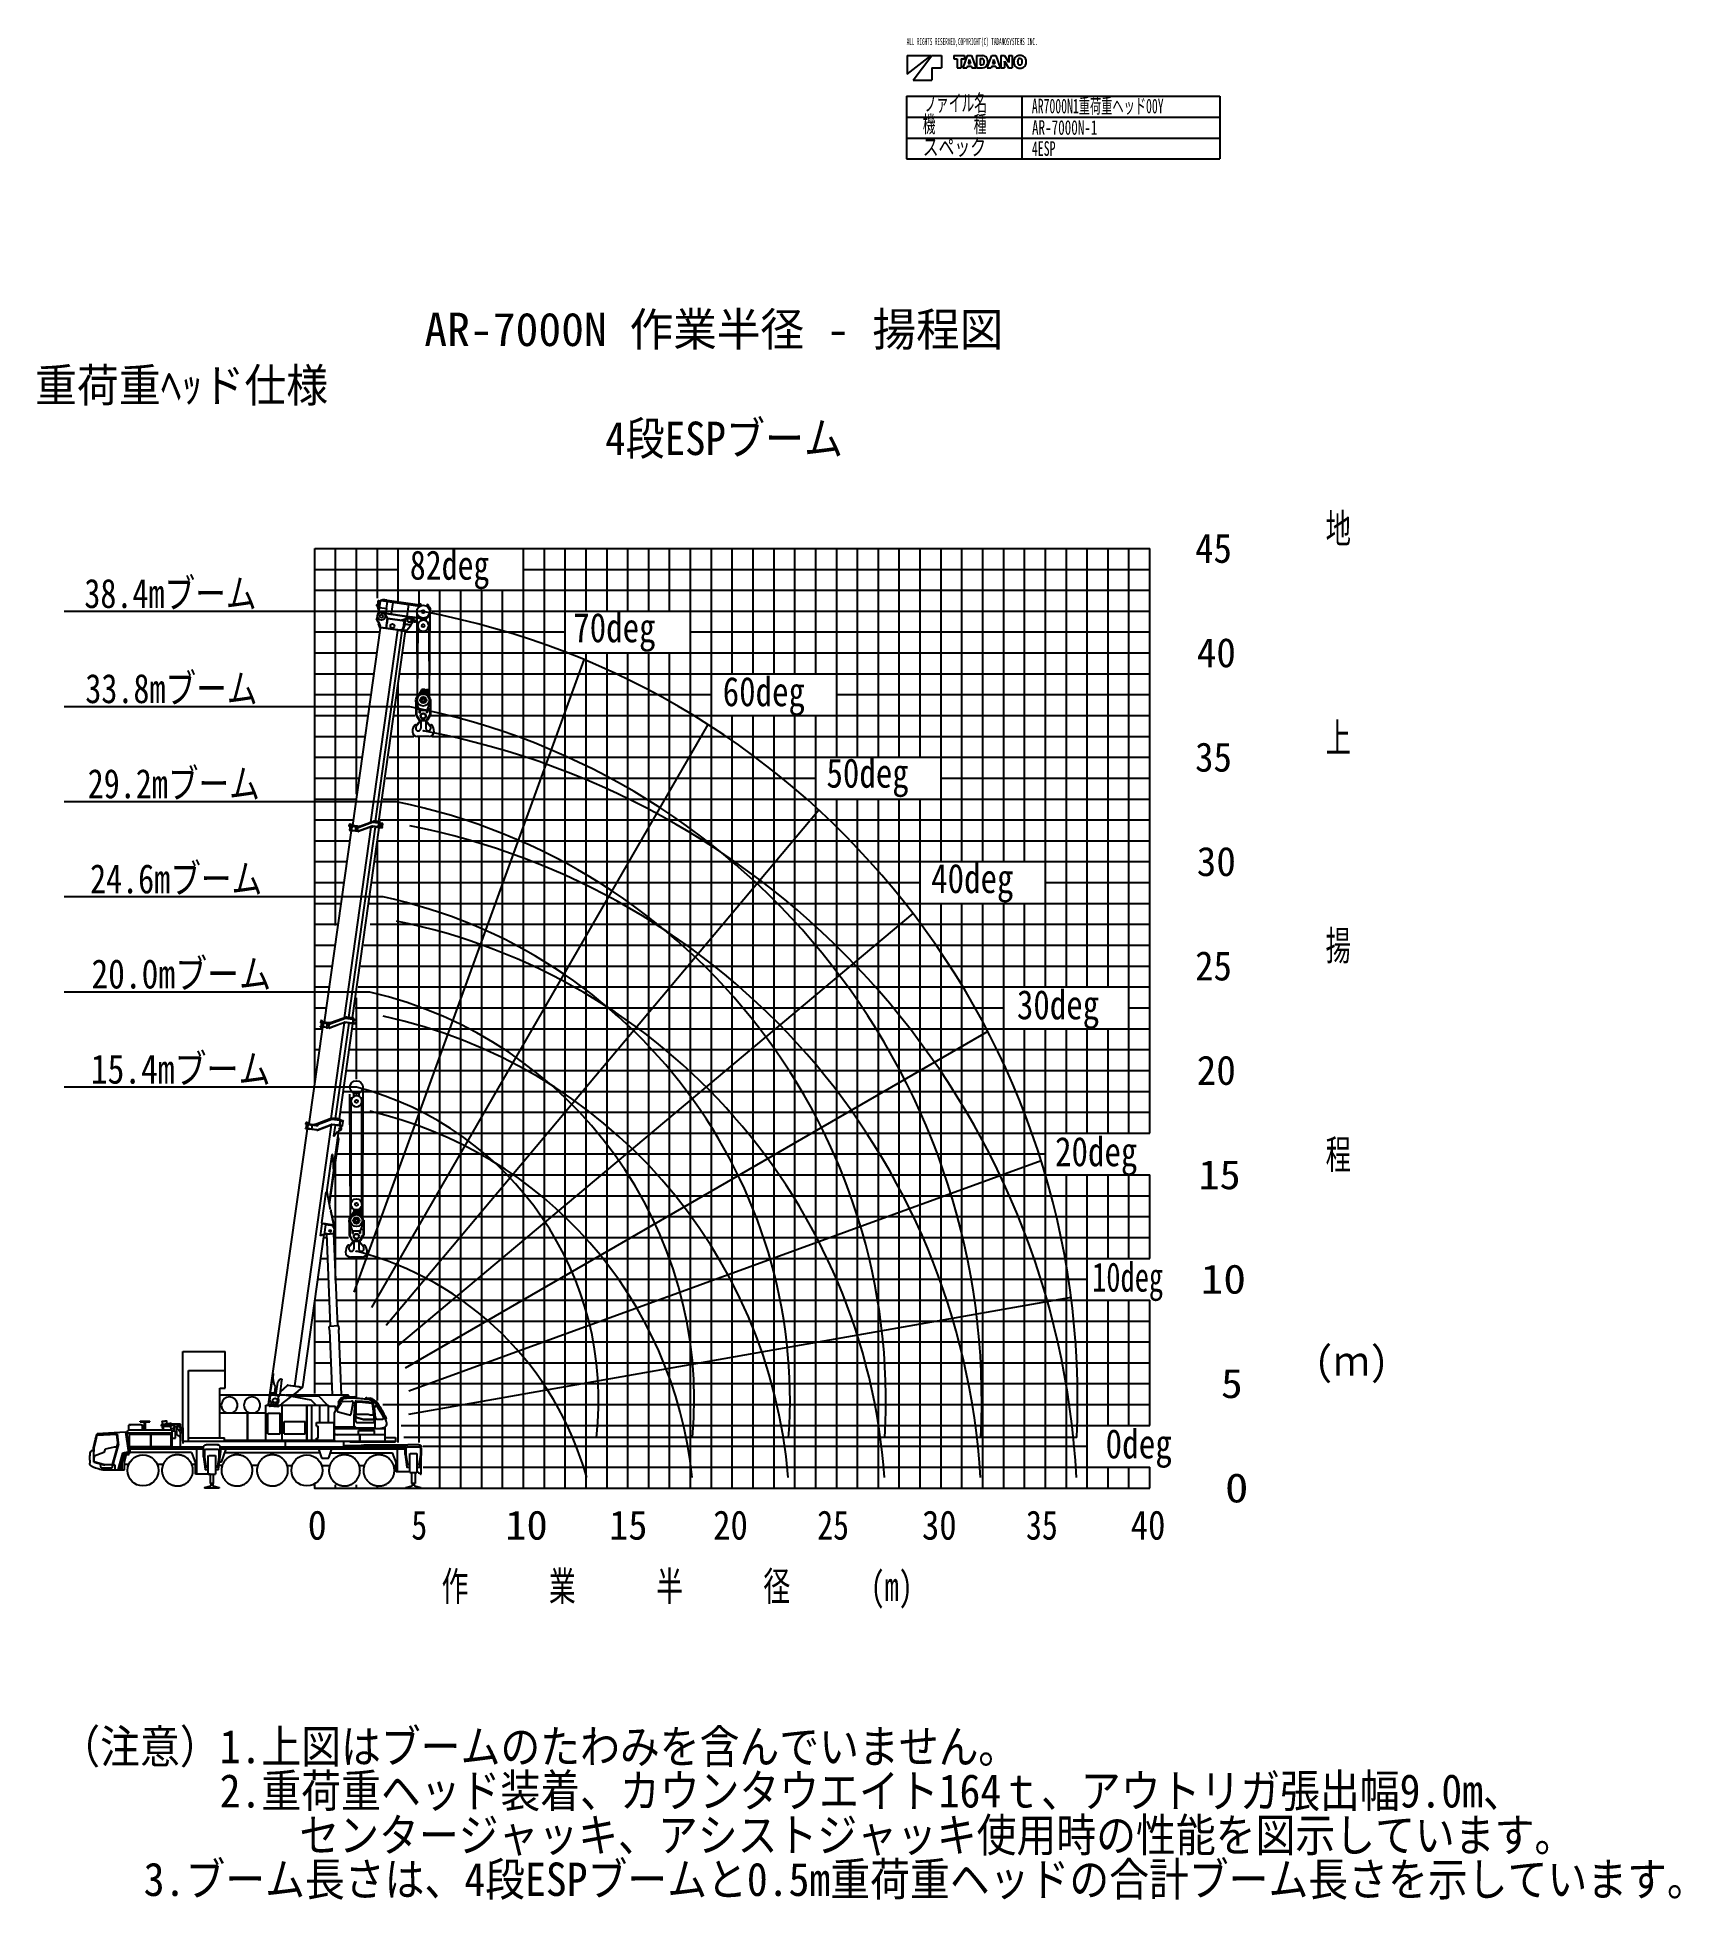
# Model space of a CAD drawing. Extents: x -28190 to 50527, y -37549 to 51650.
import ezdxf

# ---------------------------------------------------------------- set-up
doc = ezdxf.new("R2010")
doc.units = 0
doc.layers.get('0').update_dxf_attribs({"linetype": 'CONTINUOUS'})

msp = doc.modelspace()

# ---------------------------------------------------------------- texts
at = {"color": 7, "linetype": 'Continuous'}
for s, insert, char_height, attachment_point in [('\\W0.448000;\\A1;ALL RIGHTS RESERVED,COPYRIGHT(C) TADANOSYSTEMS INC.', (13452.211997, 51611.913385), 336, 1), ('\\W0.586613;\\A1;ファイル名', (14247.781782, 48017.247861), 800, 7), ('\\W0.589943;\\A1;AR7000N1重荷重ヘッド00Y', (19446.779266, 47931.452525), 700, 7), ('\\W0.586320;\\A1;機\u3000\u3000\u3000種', (14224.670958, 46999.591611), 800, 7), ('\\W0.657842;\\A1;AR-7000N-1', (19454.700831, 46966.536509), 700, 7), ('\\W0.729327;\\A1;スペック', (14220.455782, 45912.549863), 800, 7), ('\\W0.594400;\\A1;4ESP', (19447.29921, 45958.735239), 700, 7), ('\\W0.666400;\\A1;地', (33518.528739, 28070.727288), 1400, 4), ('\\W0.922708;\\A1; 45', (26389.440225, 27166.956519), 1400, 4), ('\\W0.799680;\\A1;82deg', (-10344.781389, 26141.415917), 1400, 4), ('\\W0.806400;\\A1;38.4mブーム', (-25935.055075, 25713.992187), 1400, 1), ('\\W0.827255;\\A1;70deg', (-2517.351707, 23146.275564), 1400, 4), ('\\W0.985907;\\A1; 40', (26404.186665, 22166.956408), 1400, 4), ('\\W0.806400;\\A1;33.8mブーム', (-25888.325062, 21158.759071), 1400, 1), ('\\W0.827255;\\A1;60deg', (4640.021303, 20082.808516), 1400, 4), ('\\W0.666400;\\A1;上', (33518.528739, 18070.727065), 1400, 4), ('\\W0.922708;\\A1; 35', (26389.440225, 17166.956296), 1400, 4), ('\\W0.827255;\\A1;50deg', (9608.763388, 16181.36176), 1400, 4), ('\\W0.806400;\\A1;29.2mブーム', (-25775.110942, 16603.525954), 1400, 1), ('\\W0.985907;\\A1; 30', (26404.186665, 12166.956184), 1400, 4), ('\\W0.806400;\\A1;24.6mブーム', (-25661.57729, 12048.292838), 1400, 1), ('\\W0.827255;\\A1;40deg', (14623.487105, 11134.284986), 1400, 4), ('\\W0.666400;\\A1;揚', (33518.528739, 8070.726841), 1400, 4), ('\\W0.841769;\\A1;20.0mブーム', (-25595.622853, 7493.059722), 1400, 1), ('\\W0.922708;\\A1; 25', (26389.440225, 7166.956072), 1400, 4), ('\\W0.827255;\\A1;30deg', (18731.021645, 5085.9226), 1400, 4), ('\\W0.841768;\\A1;15.4mブーム', (-25624.554268, 2936.79782), 1400, 1), ('\\W0.985907;\\A1; 20', (26404.186665, 2166.962064), 1400, 4), ('\\W0.827255;\\A1;20deg', (20558.67305, -1947.766138), 1400, 4), ('\\W0.666400;\\A1;程', (33518.528739, -1929.273382), 1400, 4), ('\\W1.058400;\\A1; 15', (26421.101735, -2833.038048), 1400, 4), ('\\W0.714286;\\A1;10deg', (22332.273222, -7956.862422), 1400, 4), ('\\W1.142400;\\A1; 10', (26440.701747, -7833.025952), 1400, 4), ('\\W0.946990;\\A1;(ｍ)', (32994.761707, -11929.273606), 1400, 4), ('\\W1.090473;\\A1;  5', (26428.585409, -12833.019961), 1400, 4), ('\\W0.834449;\\A1;0deg', (22976.395502, -15941.640279), 1400, 4), ('\\W1.179856;\\A1;  0', (26449.441405, -17833.013969), 1400, 4), ('\\W0.959616;\\A1;0', (-15236.522137, -18904.454452), 1400, 1), ('\\W0.799680;\\A1;5', (-10273.840439, -18904.454452), 1400, 1), ('\\W1.066240;\\A1;10', (-5771.223718, -18904.454452), 1400, 1), ('\\W0.959616;\\A1;15', (-796.395544, -18904.454452), 1400, 1), ('\\W0.872378;\\A1;20', (4183.542062, -18904.454452), 1400, 1), ('\\W0.799680;\\A1;25', (9166.383946, -18904.454452), 1400, 1), ('\\W0.872378;\\A1;30', (14183.542286, -18904.454452), 1400, 1), ('\\W0.799680;\\A1;35', (19166.38417, -18904.454452), 1400, 1), ('\\W0.872378;\\A1;40', (24183.066435, -18904.454452), 1400, 1), ('\\W0.705600;\\A1;作\u3000\u3000\u3000業\u3000\u3000\u3000半\u3000\u3000\u3000径\u3000\u3000\u3000(m)', (-8821.436818, -21835.865522), 1400, 1)]:
    msp.add_mtext(s, dxfattribs=dict(at, insert=insert, char_height=char_height, attachment_point=attachment_point))
at = {"color": 7, "linetype": 'Continuous', "char_height": 1600, "line_spacing_factor": 0.794286}
for s, insert, attachment_point in [('\\W1.003974;\\A1;AR-7000N 作業半径 - 揚程図', (-9652.481361, 38461.138523), 1), ('\\W0.964021;\\A1;重荷重ﾍｯド仕様', (-28294.751827, 34004.395269), 7), ('\\W0.898293;\\A1;4段ESPブーム', (-985.189935, 32350.842205), 4), ('\\W0.917405;\\A1;（注意）1.上図はブームのたわみを含んでいません｡\\P\u3000\u3000\u3000\u30002.重荷重ヘッド装着、カウンタウエイト164ｔ、アウトリガ張出幅9.0m、\\P\u3000\u3000\u3000\u3000\u3000\u3000センタージャッキ、アシストジャッキ使用時の性能を図示しています。\\P    3.ブーム長さは、4段ESPブームと0.5m重荷重ヘッドの合計ブーム長さを示しています。', (-27085.730404, -29412.715441), 1)]:
    msp.add_mtext(s, dxfattribs=dict(at, insert=insert, attachment_point=attachment_point))

# ---------------------------------------------------------------- linework, layer by layer
at = {"color": 7, "linetype": 'Continuous'}
for p, q in [((13472.973985, 50770.229603), (14619.573985, 50770.229603)), ((13472.973985, 49888.229603), (14619.573985, 50770.229603)), ((13472.973985, 50770.229603), (13472.973985, 49888.229603)), ((13766.973985, 49594.229603), (14648.973985, 50770.229603)), ((14648.973985, 50770.229603), (15119.373985, 50770.229603)), ((14648.973985, 50182.229603), (14648.973985, 49594.229603)), ((14648.973985, 50182.229603), (15119.373985, 50182.229603)), ((15119.373985, 50770.229603), (15119.373985, 50182.229603)), ((15707.373985, 50770.229603), (16221.453985, 50770.229603)), ((15707.373985, 50770.229603), (15707.373985, 50610.629603)), ((15707.373985, 50610.629603), (15871.425985, 50610.629603)), ((15871.425985, 50610.629603), (15871.425985, 50182.229603)), ((15871.425985, 50182.229603), (16057.569985, 50182.229603)), ((16057.569985, 50610.629603), (16221.453985, 50610.629603)), ((16057.569985, 50610.629603), (16057.569985, 50182.229603)), ((16354.509985, 50770.229603), (16141.737985, 50182.229603)), ((16141.737985, 50182.229603), (16333.761985, 50182.229603)), ((16221.453985, 50770.229603), (16221.453985, 50610.629603)), ((16360.221985, 50267.909603), (16333.761985, 50182.229603)), ((16354.509985, 50770.229603), (16555.437985, 50770.229603)), ((16360.221985, 50267.909603), (16549.725985, 50267.909603)), ((16442.457985, 50534.525603), (16398.441985, 50391.977603)), ((16398.441985, 50391.977603), (16511.337985, 50391.977603)), ((16452.957985, 50581.145603), (16457.073985, 50581.145603)), ((16467.489985, 50534.525603), (16511.337985, 50391.977603)), ((16549.725985, 50267.909603), (16576.017985, 50182.229603)), ((16555.437985, 50770.229603), (16768.209985, 50182.229603)), ((16576.017985, 50182.229603), (16768.209985, 50182.229603)), ((16799.289985, 50770.229603), (17093.037985, 50770.229603)), ((16799.289985, 50770.229603), (16799.289985, 50182.229603)), ((16799.289985, 50182.229603), (17078.925985, 50182.229603)), ((16973.505985, 50625.413603), (17050.197985, 50625.413603)), ((16973.505985, 50625.413603), (16973.505985, 50329.901603)), ((16973.505985, 50329.901603), (17049.357985, 50329.901603)), ((17310.429985, 50182.229603), (17523.201985, 50770.229603)), ((17310.429985, 50182.229603), (17502.537985, 50182.229603)), ((17528.829985, 50267.909603), (17502.537985, 50182.229603)), ((17523.201985, 50770.229603), (17724.045985, 50770.229603)), ((17528.829985, 50267.909603), (17718.417985, 50267.909603)), ((17611.149985, 50534.525603), (17567.217985, 50391.977603)), ((17567.217985, 50391.977603), (17680.113985, 50391.977603)), ((17621.649985, 50581.145603), (17625.597985, 50581.145603)), ((17636.181985, 50534.525603), (17680.113985, 50391.977603)), ((17718.417985, 50267.909603), (17744.793985, 50182.229603)), ((17724.045985, 50770.229603), (17936.901985, 50182.229603)), ((17744.793985, 50182.229603), (17936.901985, 50182.229603)), ((17967.813985, 50770.229603), (18142.281985, 50770.229603)), ((17967.813985, 50770.229603), (17967.813985, 50182.229603)), ((17967.813985, 50182.229603), (18136.401985, 50182.229603)), ((18133.629985, 50507.225603), (18136.989985, 50507.225603)), ((18136.401985, 50462.957603), (18136.401985, 50182.229603)), ((18142.281985, 50770.229603), (18315.489985, 50488.409603)), ((18161.097985, 50463.965603), (18334.305985, 50182.229603)), ((18334.305985, 50182.229603), (18508.689985, 50182.229603)), ((18339.597985, 50445.149603), (18342.873985, 50445.149603)), ((18340.185985, 50770.229603), (18340.185985, 50489.501603)), ((18340.185985, 50770.229603), (18508.689985, 50770.229603)), ((18508.689985, 50770.229603), (18508.689985, 50182.229603)), ((13766.973985, 49594.229603), (14648.973985, 49594.229603)), ((13446.441865, 48823.921789), (13446.441865, 45823.921789)), ((13446.441865, 48823.921789), (28446.441865, 48823.921789)), ((18973.281709, 48823.921789), (18973.281709, 45823.921789)), ((28446.441865, 48823.921789), (28446.441865, 45823.921789)), ((13446.441865, 47823.921789), (28446.441865, 47823.921789)), ((13446.441865, 46823.921789), (28446.441865, 46823.921789)), ((13446.441865, 45823.921789), (28446.441865, 45823.921789)), ((-13900.754169, 9103.139156), (-13900.754169, 27166.986031)), ((-12900.754169, 15397.226144), (-12900.754169, 27166.986031)), ((-11900.754169, 24785.556552), (-11900.754169, 27166.986031)), ((-10900.754169, 24657.919963), (-10900.754169, 27166.986031)), ((-3900.754169, -17833.013969), (-3900.754169, 27166.986031)), ((-2900.754169, -17833.013969), (-2900.754169, 27166.986031)), ((-1900.754169, 24166.986031), (-1900.754169, 27166.986031)), ((-900.754169, 24166.986031), (-900.754169, 27166.986031)), ((1099.245831, 24166.986031), (1099.245831, 27166.986031)), ((2099.245831, 24166.986031), (2099.245831, 27166.986031)), ((3099.245831, -17833.013969), (3099.245831, 27166.986031)), ((4099.245831, -17833.013969), (4099.245831, 27166.986031)), ((6099.245831, 21166.986031), (6099.245831, 27166.986031)), ((7099.245831, 21166.986031), (7099.245831, 27166.986031)), ((8099.245831, 21166.986031), (8099.245831, 27166.986031)), ((9099.245831, 21166.986031), (9099.245831, 27166.986031)), ((11099.245831, 17166.986031), (11099.245831, 27166.986031)), ((12099.245831, 17166.986031), (12099.245831, 27166.986031)), ((13099.245831, 17166.986031), (13099.245831, 27166.986031)), ((14099.245831, 17166.986031), (14099.245831, 27166.986031)), ((16099.245831, 12166.986031), (16099.245831, 27166.986031)), ((17099.245831, 12166.986031), (17099.245831, 27166.986031)), ((18099.245831, 12166.986031), (18099.245831, 27166.986031)), ((19099.245831, 12166.986031), (19099.245831, 27166.986031)), ((21099.245831, 6166.986031), (21099.245831, 27166.986031)), ((22099.245831, 6166.986031), (22099.245831, 27166.986031)), ((23099.245831, 6166.986031), (23099.245831, 27166.986031)), ((24099.245831, -833.013969), (24099.245831, 27166.986031)), ((-14900.754169, 26166.986031), (-10900.754169, 26166.986031)), ((-4900.754169, 26166.986031), (25099.245831, 26166.986031)), ((-14900.754169, 25166.986031), (25099.245831, 25166.986031)), ((-8900.754169, -17833.013969), (-8900.754169, 25166.986031)), ((-7900.754169, -17833.013969), (-7900.754169, 25166.986031)), ((-6900.754169, -17833.013969), (-6900.754169, 25166.986031)), ((-5900.754169, -17833.013969), (-5900.754169, 25166.986031)), ((-9703.732592, 24141.072708), (-26904.31748, 24141.072708)), ((-14900.754169, 24166.986031), (-11903.171046, 24166.986031)), ((-9300.562637, 24166.986031), (25099.245831, 24166.986031)), ((-14900.754169, 23166.986031), (-11779.500388, 23166.986031)), ((-10554.579037, 23166.986031), (-2900.754169, 23166.986031)), ((3099.245831, 23166.986031), (25099.245831, 23166.986031)), ((-1900.754169, -17833.013969), (-1900.754169, 22166.986031)), ((-900.754169, -17833.013969), (-900.754169, 22166.986031)), ((1099.245831, -17833.013969), (1099.245831, 22166.986031)), ((2099.245831, -17833.013969), (2099.245831, 22166.986031)), ((-14900.754169, 21166.986031), (-12060.582057, 21166.986031)), ((-10900.754169, -15646.165855), (-10900.754169, 20703.821976)), ((-10835.660707, 21166.986031), (25099.245831, 21166.986031)), ((-14900.754169, 20166.986031), (-12201.122892, 20166.986031)), ((-10976.201541, 20166.986031), (-10018.789003, 20166.986031)), ((-9392.904548, 20166.986031), (4099.245831, 20166.986031)), ((10099.245831, 20166.986031), (25099.245831, 20166.986031)), ((-10343.928856, 19585.839591), (-26904.31748, 19585.839591)), ((-14900.754169, 19166.986031), (-12341.663726, 19166.986031)), ((-11116.742376, 19166.986031), (-10111.173886, 19166.986031)), ((-9334.783573, 19166.986031), (25099.245831, 19166.986031)), ((6099.245831, -17833.013969), (6099.245831, 19166.986031)), ((7099.245831, -17833.013969), (7099.245831, 19166.986031)), ((8099.245831, -17833.013969), (8099.245831, 19166.986031)), ((9099.245831, -17833.013969), (9099.245831, 19166.986031)), ((-14900.754169, 18166.986031), (-12511.489803, 18166.986031)), ((-11199.724756, 18166.986031), (-10148.237162, 18166.986031)), ((-9293.055221, 18166.986031), (25099.245831, 18166.986031)), ((-14900.754169, 16166.986031), (-12792.571472, 16166.986031)), ((-11480.806425, 16166.986031), (9099.245831, 16166.986031)), ((15099.245831, 16166.986031), (25099.245831, 16166.986031)), ((-14900.754169, 15166.986031), (-12933.112307, 15166.986031)), ((-11621.34726, 15166.986031), (25099.245831, 15166.986031)), ((11099.245831, -17833.013969), (11099.245831, 15166.986031)), ((12099.245831, -17833.013969), (12099.245831, 15166.986031)), ((13099.245831, -17833.013969), (13099.245831, 15166.986031)), ((14099.245831, -17833.013969), (14099.245831, 15166.986031)), ((-10984.125121, 15030.606475), (-26904.31748, 15030.606475)), ((-14900.754169, 14166.986031), (-13073.653142, 14166.986031)), ((-11761.888095, 14166.986031), (25099.245831, 14166.986031)), ((-14900.754169, 13166.986031), (-13214.193977, 13166.986031)), ((-11902.428929, 13166.986031), (25099.245831, 13166.986031)), ((-11900.754169, -13631.997142), (-11900.754169, 13178.902566)), ((-14900.754169, 11166.986031), (-13495.275646, 11166.986031)), ((-12183.510599, 11166.986031), (14099.245831, 11166.986031)), ((20099.245831, 11166.986031), (25099.245831, 11166.986031)), ((-11624.321385, 10475.373359), (-26904.31748, 10475.373359)), ((-14900.754169, 10166.986031), (-13635.816481, 10166.986031)), ((-12324.051433, 10166.986031), (25099.245831, 10166.986031)), ((16099.245831, -17833.013969), (16099.245831, 10166.986031)), ((17099.245831, -17833.013969), (17099.245831, 10166.986031)), ((18099.245831, -17833.013969), (18099.245831, 10166.986031)), ((19099.245831, 6166.986031), (19099.245831, 10166.986031)), ((-14900.754169, 9166.986031), (-13776.357315, 9166.986031)), ((-12240.901759, 9166.986031), (25099.245831, 9166.986031)), ((-14900.754169, 8166.986031), (-13960.320009, 8166.986031)), ((-12545.551822, 8166.986031), (25099.245831, 8166.986031)), ((-12264.51765, 5920.140243), (-26904.31748, 5920.140243)), ((-14900.754169, 6166.986031), (-14241.401678, 6166.986031)), ((-12900.754169, 1755.539923), (-12900.754169, 5639.590001)), ((-12826.633491, 6166.986031), (25099.245831, 6166.986031)), ((-14900.754169, 5166.986031), (-14381.942513, 5166.986031)), ((-12967.174326, 5166.986031), (18099.245831, 5166.986031)), ((24099.245831, 5166.986031), (25099.245831, 5166.986031)), ((-14900.754169, 4166.986031), (-14522.483347, 4166.986031)), ((-13107.715161, 4166.986031), (25099.245831, 4166.986031)), ((19099.245831, -17833.013969), (19099.245831, 4166.986031)), ((21099.245831, -833.013969), (21099.245831, 4166.986031)), ((22099.245831, -833.013969), (22099.245831, 4166.986031)), ((23099.245831, -833.013969), (23099.245831, 4166.986031)), ((-14900.754169, 3166.986031), (-14663.024182, 3166.986031)), ((-13248.255995, 3166.986031), (25099.245831, 3166.986031)), ((-12904.713914, 1363.87834), (-26904.31748, 1363.87834)), ((-13529.337665, 1166.986031), (25099.245831, 1166.986031)), ((-13669.878499, 166.986031), (25099.245831, 166.986031)), ((-13763.967508, -833.013969), (25099.245831, -833.013969)), ((-13900.754169, -7881.05625), (-13900.754169, -2213.818604)), ((-13847.235568, -1833.013969), (20099.245831, -1833.013969)), ((21099.245831, -17833.013969), (21099.245831, -2833.013969)), ((22099.245831, -17833.013969), (22099.245831, -2833.013969)), ((23099.245831, -6833.013969), (23099.245831, -2833.013969)), ((24099.245831, -6833.013969), (24099.245831, -2833.013969)), ((-14128.317238, -3833.013969), (25099.245831, -3833.013969)), ((-14073.055112, -4833.013969), (-13247.483792, -4833.013969)), ((-12583.353784, -4833.013969), (25099.245831, -4833.013969)), ((-13986.586138, -5833.013969), (-13277.480485, -5833.013969)), ((-12578.963201, -5833.013969), (25099.245831, -5833.013969)), ((-14595.095065, -6833.013969), (-14274.958715, -6833.013969)), ((-13944.676862, -6833.013969), (25099.245831, -6833.013969)), ((-12900.754169, -13489.878231), (-12900.754169, -6833.013969)), ((-14900.754169, -8833.013969), (-14191.140164, -8833.013969)), ((-13860.858311, -8833.013969), (25099.245831, -8833.013969)), ((23099.245831, -14833.013969), (23099.245831, -8833.013969)), ((24099.245831, -14833.013969), (24099.245831, -8833.013969)), ((-14900.754169, -9833.013969), (-14149.230888, -9833.013969)), ((-13818.949036, -9833.013969), (25099.245831, -9833.013969)), ((-14900.754169, -10833.013969), (-14149.350661, -10833.013969)), ((-13734.995073, -10833.013969), (25099.245831, -10833.013969)), ((-14900.754169, -11833.013969), (-14107.441385, -11833.013969)), ((-13693.085798, -11833.013969), (25099.245831, -11833.013969)), ((-11633.308957, -13833.013969), (25099.245831, -13833.013969)), ((-10754.262935, -14833.013969), (25099.245831, -14833.013969)), ((-9711.975179, -16833.013969), (25099.245831, -16833.013969)), ((23099.245831, -17833.013969), (23099.245831, -16833.013969)), ((24099.245831, -17833.013969), (24099.245831, -16833.013969)), ((-13900.754169, -17833.013969), (-13900.754169, -17685.489899)), ((-12900.754169, -17833.013969), (-12900.754169, -17685.489899)), ((-11900.754169, -17833.013969), (-11900.754169, -17763.185736))]:
    msp.add_line(p, q, dxfattribs=at)
at = {"color": 151, "linetype": 'Continuous'}
for p, q in [((-14900.754169, 1475.449277), (-14900.754169, 27166.986031)), ((-10013.72656, 24139.429438), (-9992.112756, 20068.689807)), ((-9393.7373, 24139.428652), (-9415.486806, 20045.086204)), ((-9387.653638, 24076.436915), (-9384.870176, 24096.242275)), ((-9966.056502, 23467.917788), (-9990.059575, 20072.198659)), ((-9441.07276, 23467.892349), (-9417.23073, 20048.066541)), ((-2003.59983, 21840.828338), (-13026.98927, -8445.685233)), ((3932.544222, 18732.240839), (-12182.531462, -9179.889013)), ((9238.675558, 14640.067327), (-11478.396015, -10049.577148)), ((-14435.319664, 4478.225284), (-13145.185018, 13658.010282)), ((-13481.563186, 4682.825349), (-12197.461226, 13819.685555)), ((-13267.981796, 4707.999399), (-11985.501671, 13833.319653)), ((-13259.547537, 13886.146676), (-12893.995724, 13834.771719)), ((-13257.320801, 13901.990727), (-13227.612758, 13897.815534)), ((-13244.211825, 13671.927592), (-13242.820094, 13681.830272)), ((-13244.211825, 13671.927592), (-13095.671615, 13651.051627)), ((-13235.974219, 13967.65944), (-13243.767879, 13912.204666)), ((-13243.767879, 13912.204666), (-13233.555318, 13898.650706)), ((-13242.820094, 13681.830272), (-13094.279884, 13660.954307)), ((-13222.421469, 13977.872152), (-13235.974219, 13967.65944)), ((-13205.082793, 13878.492155), (-13232.917413, 13680.438541)), ((-13200.477175, 13877.844878), (-13228.311795, 13679.791264)), ((-13227.612758, 13897.815534), (-12891.768987, 13850.61577)), ((-13222.421469, 13977.872152), (-13189.742148, 13973.279373)), ((-13202.105717, 13676.10824), (-13200.992263, 13684.03088)), ((-13200.992263, 13684.03088), (-13151.478859, 13677.072225)), ((-13189.742148, 13973.279373), (-13138.67645, 13905.512902)), ((-13174.549374, 13872.181813), (-13174.271097, 13874.161854)), ((-13174.549374, 13872.181813), (-13125.03597, 13865.223158)), ((-13152.703591, 13668.357806), (-13151.367412, 13677.865211)), ((-13151.478859, 13677.072225), (-13101.965456, 13670.113569)), ((-13116.236943, 13863.986535), (-13142.679833, 13675.835602)), ((-13141.983967, 13680.786942), (-12943.815502, 13652.936181)), ((-13141.459912, 13885.707541), (-13138.67645, 13905.512902)), ((-13140.581447, 13683.582818), (-13130.678766, 13682.191087)), ((-13128.709495, 13689.019613), (-13130.101226, 13679.116932)), ((-13128.709495, 13689.019613), (-13106.441798, 13847.462504)), ((-13125.063833, 13865.024906), (-13124.729661, 13867.402658)), ((-13125.03597, 13865.223158), (-13075.522567, 13858.264503)), ((-13116.932809, 13859.035195), (-12918.764344, 13831.184433)), ((-13116.355268, 13855.961039), (-13106.452587, 13854.569308)), ((-13113.731931, 13881.810627), (-13111.783474, 13895.674618)), ((-12852.333715, 13859.211332), (-13111.783474, 13895.674618)), ((-13105.050067, 13857.365184), (-13106.441798, 13847.462504)), ((-13103.07891, 13662.19093), (-13101.965456, 13670.113569)), ((-13095.810751, 13650.061616), (-13094.140574, 13661.945546)), ((-12812.511986, 13611.256136), (-13095.671615, 13651.051627)), ((-13094.684884, 4683.644107), (-11814.292355, 13794.110339)), ((-13094.279884, 13660.954307), (-12811.120255, 13621.158817)), ((-13075.522567, 13858.264503), (-13075.24429, 13860.244544)), ((-12945.624822, 13640.062201), (-12917.790202, 13838.115814)), ((-12893.995724, 13834.771719), (-12869.450563, 13831.322121)), ((-12867.223827, 13847.166173), (-12891.768987, 13850.61577)), ((-12878.287326, 13630.598533), (-12855.698503, 13647.620432)), ((-12869.450563, 13831.322121), (-12818.878246, 13824.214646)), ((-12867.223827, 13847.166173), (-12816.65151, 13840.058697)), ((-12857.483342, 13635.753849), (-12855.829473, 13647.521739)), ((-12857.483342, 13635.753849), (-12850.674176, 13626.717758)), ((-12857.483342, 13635.753849), (-12827.7753, 13631.578656)), ((-12855.698503, 13647.620432), (-12832.595801, 13812.004694)), ((-12852.333715, 13859.211332), (-12802.820312, 13852.252677)), ((-12848.678148, 13635.525945), (-12822.513708, 13821.695609)), ((-12844.511335, 13827.817141), (-12832.595801, 13812.004694)), ((-12832.694491, 13812.135684), (-12831.040453, 13823.904782)), ((-12831.040453, 13823.904782), (-12828.780927, 13825.606377)), ((-12831.040453, 13823.904782), (-12801.33241, 13819.729589)), ((-12810.006801, 13629.081456), (-12827.7753, 13631.578656)), ((-12816.647866, 13840.058185), (-12790.949498, 13836.446515)), ((-12791.867366, 13826.477237), (-12811.706575, 13829.265456)), ((-12804.157338, 13629.715176), (-12155.420699, 13870.763613)), ((-12152.634613, 13863.265554), (-12801.371272, 13622.21712)), ((-12792.980648, 13818.555825), (-12801.33241, 13819.729589)), ((-12149.152015, 13853.890796), (-12797.888673, 13612.842361)), ((-12746.681203, 13873.948869), (-12793.665257, 13856.847234)), ((-12793.665257, 13856.847234), (-12786.204946, 13836.349214)), ((-12739.156781, 13853.27544), (-12785.398973, 13836.444269)), ((-12781.222753, 13837.495603), (-12132.59941, 14077.579966)), ((-12777.751705, 13828.11756), (-12129.128362, 14068.201923)), ((-12777.27907, 13828.051136), (-12128.655707, 14068.135495)), ((-12774.500914, 13820.549243), (-12125.877741, 14060.632398)), ((-12746.681203, 13873.948869), (-12739.156781, 13853.27544)), ((-12744.288759, 13867.377635), (-12083.649118, 14108.777312)), ((-12730.742337, 13872.923025), (-12730.830679, 13872.294442)), ((-12729.566156, 13872.757723), (-12730.742337, 13872.923025)), ((-12197.461226, 13819.685555), (-12154.788592, 13835.905261)), ((-12154.788592, 13835.905261), (-12103.595587, 13828.710554)), ((-11874.963255, 13817.784491), (-12139.401806, 13854.948906)), ((-11873.571524, 13827.687172), (-12138.010075, 13864.851587)), ((-12136.89662, 13872.774227), (-11880.47015, 13836.735836)), ((-12120.042416, 14061.261944), (-11854.16657, 14023.895531)), ((-11817.901732, 14026.877945), (-12119.402828, 14069.251161)), ((-11843.649307, 14040.594807), (-12118.011097, 14079.153842)), ((-11948.620799, 14095.740691), (-12059.530347, 14111.328011)), ((-11951.345043, 14075.927007), (-11951.404261, 14075.93533)), ((-11943.299189, 14105.091063), (-11950.257844, 14055.57766)), ((-11944.69092, 14095.188382), (-11948.561581, 14095.732368)), ((-11797.81247, 14084.644238), (-11943.299189, 14105.091063)), ((-11932.004225, 13825.369638), (-11931.951028, 13825.362162)), ((-11921.453766, 13810.650149), (-11930.694423, 13824.137761)), ((-11791.325919, 13790.882617), (-11918.459089, 13808.750019)), ((-11881.694882, 13828.021418), (-11880.358703, 13837.528823)), ((-11853.330844, 13832.921656), (-11880.47015, 13836.735836)), ((-11873.432384, 13828.677203), (-11875.102392, 13816.794481)), ((-11847.823948, 13813.970311), (-11874.963255, 13817.784491)), ((-11846.432217, 13823.872991), (-11873.571524, 13827.687172)), ((-11838.099003, 14020.627796), (-11864.124303, 13835.448163)), ((-11854.16657, 14023.895531), (-11827.027264, 14020.08135)), ((-11853.330844, 13832.921656), (-11844.171597, 13831.634407)), ((-11844.171597, 13831.634407), (-11849.299558, 13824.27597)), ((-11838.147326, 13812.61035), (-11847.823948, 13813.970311)), ((-11833.534075, 13822.060276), (-11846.432217, 13823.872991)), ((-11844.171597, 13831.634407), (-11831.99412, 13918.281655)), ((-11843.649307, 14040.594807), (-11816.510001, 14036.780626)), ((-11838.147326, 13812.61035), (-11833.812351, 13820.080235)), ((-11833.812351, 13820.080235), (-11833.534075, 13822.060276)), ((-11830.323773, 13930.166793), (-11817.868017, 14018.794102)), ((-11827.027264, 14020.08135), (-11817.868017, 14018.794102)), ((-11817.868017, 14018.794102), (-11820.769073, 14027.280924)), ((-11805.003589, 14025.06523), (-11817.901732, 14026.877945)), ((-11806.833378, 14035.420666), (-11816.510001, 14036.780626)), ((-11806.833378, 14035.420666), (-11804.72531, 14027.045291)), ((-11805.003589, 14025.06523), (-11804.72531, 14027.045291)), ((-11754.154809, 14034.581317), (-11795.106089, 14083.122413)), ((-11787.895981, 13791.842847), (-11787.96124, 13791.852018)), ((-11783.456859, 14072.528413), (-11786.532097, 14072.96061)), ((-11753.034858, 14030.516249), (-11786.106648, 13795.198234)), ((-11784.714917, 13805.100915), (-11672.225435, 13789.291549)), ((-11782.488181, 13820.944966), (-11669.998699, 13805.135601)), ((-11780.539724, 13834.808957), (-11668.635313, 13819.081817)), ((-11758.272028, 13993.251848), (-11646.367616, 13977.524708)), ((-11756.323568, 14007.115858), (-11643.834087, 13991.306493)), ((-11754.096835, 14022.95989), (-11633.046466, 14005.94737)), ((-11664.440695, 13818.492302), (-11680.251955, 13806.576602)), ((-11663.664548, 13788.088395), (-11672.225435, 13789.291549)), ((-11661.437812, 13803.932446), (-11669.998699, 13805.135601)), ((-11668.635313, 13819.081817), (-11664.440695, 13818.492302)), ((-11663.692402, 13803.239723), (-11665.640859, 13789.375732)), ((-11665.313352, 13819.624532), (-11643.323933, 13976.087382)), ((-11664.440695, 13818.492302), (-11642.172999, 13976.935193)), ((-11661.437812, 13803.932446), (-11663.664548, 13788.088395)), ((-11642.172999, 13976.935193), (-11654.087342, 13992.747494)), ((-11646.367616, 13977.524708), (-11642.172999, 13976.935193)), ((-11643.834087, 13991.306493), (-11635.273199, 13990.103338)), ((-11637.249513, 13991.390656), (-11635.301053, 14005.254667)), ((-11635.273199, 13990.103338), (-11633.046466, 14005.94737)), ((13753.565253, 9688.661806), (-10935.977727, -11028.324602)), ((17340.031412, 4028.486328), (-10571.757703, -12086.392631)), ((-13192.798992, -4855.971477), (-13213.550909, 1030.392923)), ((-12595.230945, 1217.637921), (-12616.720085, -4879.648788)), ((-13167.060932, 689.909944), (-13167.217204, -4245.606749)), ((-12642.220038, -4245.624068), (-12642.050684, 689.892625)), ((19889.107279, -2168.462664), (-10396.802585, -13191.632373)), ((-14601.538549, -4780.749948), (-14601.479331, -4780.758271)), ((-14454.55423, -5833.013969), (-14316.86799, -5833.013969)), ((21323.351392, -8713.882156), (-10416.428295, -14310.461676)), ((-14900.754169, -13303.902536), (-14900.754169, -8921.67136)), ((-21224.118427, -11289.486164), (-19195.672626, -11289.486164)), ((-21224.118427, -15586.532643), (-21224.118427, -11289.486164)), ((-19195.672626, -13046.185871), (-19195.672626, -11289.486164)), ((-20939.9612, -15586.532643), (-20939.9612, -12204.140246)), ((-20939.9612, -12204.571858), (-19195.672626, -12204.571858)), ((-19450.027927, -13361.885578), (-19449.726337, -13361.885578)), ((-19449.726337, -15434.963255), (-19449.726337, -13046.185871)), ((-19449.726337, -13046.185871), (-19195.672626, -13046.185871)), ((-19449.726337, -13361.885578), (-16356.073924, -13361.885578)), ((-16356.073924, -13361.885578), (-15086.930292, -13607.1114)), ((-16291.899369, -13374.285481), (-13312.754194, -13374.285481)), ((-13246.612933, -13462.473713), (-13312.754194, -13374.285481)), ((-19449.726337, -14228.885578), (-17249.754169, -14228.885578)), ((-18120.45412, -15586.58553), (-18120.45412, -14228.885578)), ((-18106.95412, -15586.58553), (-18106.95412, -14228.885578)), ((-17249.754169, -13856.885578), (-14236.054157, -13856.885578)), ((-17249.754169, -15536.58553), (-17249.754169, -13856.885578)), ((-17153.95412, -14241.885578), (-16553.95412, -14241.885578)), ((-17153.95412, -15241.885578), (-17153.95412, -14241.885578)), ((-16553.95412, -15241.885578), (-16553.95412, -14241.885578)), ((-16464.154071, -15536.58553), (-16464.154071, -13856.885578)), ((-16456.654071, -15536.58553), (-16456.654071, -13856.885578)), ((-16081.77731, -13414.885578), (-14727.457251, -13414.885578)), ((-15270.95412, -15536.585591), (-15270.95412, -13856.885578)), ((-15256.754169, -15536.585591), (-15256.754169, -13856.885578)), ((-14837.156148, -13856.885578), (-15086.930292, -13607.1114)), ((-15043.054157, -15586.532643), (-15043.054157, -13856.885578)), ((-14285.45773, -13856.885578), (-14727.456938, -13414.885578)), ((-14659.054157, -14688.385578), (-14659.054157, -13856.885578)), ((-14236.054157, -14688.385578), (-14236.054157, -13856.885578)), ((-14236.054157, -13911.285603), (-13926.884229, -13911.285603)), ((-13960.807147, -14931.34853), (-13960.807147, -14254.290974)), ((-13887.982926, -14078.138355), (-13926.884229, -13911.285603)), ((-13825.202038, -14081.162741), (-13746.793875, -13935.465663)), ((-13784.660252, -14177.341078), (-13241.917865, -14332.96175)), ((-13762.802092, -13712.698341), (-13677.084925, -13584.63032)), ((-13747.918045, -13722.938036), (-13658.040934, -13587.779521)), ((-13746.793875, -13935.465664), (-13618.205811, -13728.379391)), ((-13746.412383, -13794.789084), (-13733.56604, -13803.331781)), ((-13736.4806, -13779.778409), (-13723.971294, -13788.096736)), ((-13534.300475, -13679.583663), (-13136.713303, -13664.319232)), ((-13446.804096, -13480.473713), (-13007.777766, -13480.473713)), ((-13445.968098, -13462.473713), (-13010.879157, -13462.473713)), ((-13194.766839, -13531.601748), (-13233.112915, -13480.473713)), ((-13099.360004, -13531.725422), (-13160.807147, -13531.348469)), ((-13157.46037, -14280.026818), (-13065.378921, -13745.775931)), ((-12969.827637, -13535.029061), (-13099.360004, -13531.725422)), ((-13015.807147, -14415.946716), (-12970.815364, -13713.463222)), ((-12914.096088, -13537.436604), (-12969.827637, -13535.029061)), ((-12969.805438, -13535.03002), (-12969.805438, -13521.47413)), ((-12951.808856, -13535.807453), (-12951.808856, -13521.544014)), ((-12935.807147, -14386.322296), (-12935.807147, -13756.933835)), ((-12922.807147, -14291.348469), (-12922.807147, -13760.874467)), ((-12913.962963, -13661.84183), (-12619.160134, -13673.631772)), ((-12867.897963, -13692.605328), (-12634.688494, -13705.24409)), ((-12863.434951, -13705.032308), (-12605.122151, -13720.876006)), ((-12634.688494, -13705.24409), (-12454.218468, -13720.048999)), ((-12619.160134, -13673.631772), (-12158.767784, -13721.35661)), ((-12605.122151, -13720.876006), (-12171.062387, -13763.293587)), ((-12473.475491, -13578.36614), (-12467.557698, -13547.061139)), ((-12457.575831, -13580.321892), (-12452.981388, -13556.017569)), ((-12454.218468, -13720.048999), (-12178.822729, -13750.325796)), ((-12403.924103, -13522.473618), (-12258.825203, -13549.546507)), ((-12400.95879, -13506.777688), (-12255.986789, -13533.826762)), ((-12269.752216, -13611.378498), (-12341.0727, -13599.05828)), ((-12340.144051, -13599.218699), (-12328.303618, -13536.583063)), ((-12324.38902, -13601.940294), (-12312.588395, -13539.515246)), ((-12088.807147, -14151.837772), (-12128.170334, -13805.514887)), ((-12081.383249, -14028.092731), (-12106.816846, -13821.405984)), ((-12088.807147, -14321.348469), (-12088.807147, -14151.837772)), ((-12046.166457, -14479.608369), (-12081.383249, -14028.092732)), ((-12030.984275, -14227.452044), (-12078.517745, -13801.990312)), ((-11992.587441, -14470.308759), (-12035.096165, -13970.728354)), ((-12033.840068, -13722.723267), (-11992.787789, -13678.250876)), ((-12008.289254, -14624.037689), (-12030.984275, -14227.452044)), ((-12020.796475, -13735.130384), (-11979.411532, -13690.29784)), ((-11721.471481, -14223.639154), (-11910.894381, -13928.499603)), ((-11612.050439, -14422.04803), (-11721.471481, -14223.639155)), ((-23955.567083, -15158.854561), (-25317.293741, -15230.219789)), ((-23920.418801, -15185.340406), (-23955.567083, -15158.854561)), ((-23826.399677, -16041.138844), (-23949.783882, -15163.212469)), ((-23823.041584, -15052.885578), (-23917.875364, -15147.719282)), ((-23817.927279, -15858.885578), (-23917.875364, -15147.719282)), ((-21727.754169, -15052.885578), (-23823.041584, -15052.885578)), ((-23807.371032, -14811.385578), (-23810.754169, -14825.998921)), ((-23810.754169, -15021.385578), (-23810.754169, -14825.998921)), ((-23810.754169, -15021.385578), (-23791.754169, -15021.385578)), ((-23739.254169, -14811.385578), (-23807.371032, -14811.385578)), ((-23791.754169, -15021.385578), (-23791.754169, -15052.885578)), ((-23739.254169, -14802.153523), (-23739.254169, -14811.385578)), ((-23229.254169, -14797.153523), (-23729.254169, -14797.153523)), ((-23256.754169, -14666.885578), (-23256.754169, -14636.885578)), ((-23256.754169, -14636.885578), (-22804.754169, -14636.885578)), ((-23256.754169, -14666.885578), (-22804.754169, -14666.885578)), ((-23219.254169, -14802.153523), (-23219.254169, -14811.385578)), ((-23219.254169, -14811.385578), (-23151.137305, -14811.385578)), ((-23166.754169, -15052.885578), (-23166.754169, -15021.385578)), ((-23147.754169, -15021.385578), (-23166.754169, -15021.385578)), ((-23166.754169, -15042.885578), (-22187.754169, -15042.885578)), ((-23147.754169, -14825.998921), (-23151.137305, -14811.385578)), ((-23147.754169, -15021.385578), (-23147.754169, -14825.998921)), ((-23055.754169, -15042.885578), (-23055.754169, -14666.885578)), ((-23005.754169, -15042.885578), (-23005.754169, -14666.885578)), ((-22804.754169, -14666.885578), (-22804.754169, -14636.885578)), ((-22245.754169, -14841.885578), (-22245.754169, -14805.885578)), ((-21745.754169, -14850.885578), (-22245.754169, -14850.885578)), ((-22235.754169, -14795.885578), (-21829.896259, -14795.885578)), ((-22233.754169, -14870.885578), (-22233.754169, -14850.885578)), ((-22233.754169, -14870.885578), (-21779.754169, -14870.885578)), ((-22214.316669, -14643.885578), (-22214.316669, -14795.885456)), ((-22214.316669, -14870.8857), (-22214.316669, -14924.885578)), ((-22205.491473, -14635.885578), (-22080.754169, -14635.885578)), ((-22195.032977, -14954.885578), (-22159.474384, -14954.885578)), ((-22187.754169, -15052.885334), (-22187.754169, -15042.885578)), ((-22144.662575, -14870.885578), (-22176.754597, -15052.885578)), ((-21837.700946, -14742.655354), (-22169.10587, -14795.885578)), ((-21988.754169, -14631.885578), (-22080.754169, -14631.885578)), ((-22080.754169, -14631.885578), (-22080.754169, -14635.885578)), ((-21980.754169, -14765.632527), (-21980.754169, -14639.885578)), ((-21837.700946, -14742.655354), (-21837.066607, -14746.60478)), ((-21777.737079, -14745.051106), (-21837.066607, -14746.60478)), ((-21798.68288, -14768.814533), (-21822.825458, -14792.956623)), ((-21784.023447, -15052.885578), (-21800.008995, -14870.885578)), ((-21791.612079, -14765.885578), (-21755.754169, -14765.885578)), ((-21790.895706, -14974.642964), (-21645.754169, -14974.642964)), ((-21779.754169, -14870.885578), (-21779.754169, -14850.885578)), ((-21758.688251, -14765.885578), (-21769.047626, -14749.665119)), ((-21340.754169, -14769.885578), (-21747.967548, -14769.885578)), ((-21745.754169, -14775.885578), (-21745.754169, -14850.885578)), ((-21701.500751, -14789.885578), (-21745.75368, -14789.885578)), ((-21727.754169, -15858.885578), (-21727.754169, -15052.885578)), ((-21727.754169, -15085.885578), (-21647.395616, -15085.885578)), ((-21701.500751, -14785.385578), (-21701.500751, -14820.585468)), ((-21423.002218, -14785.385578), (-21701.500751, -14785.385578)), ((-21687.401141, -14839.711872), (-21627.530536, -14858.082234)), ((-21647.395616, -15085.885578), (-21567.823993, -15162.315508)), ((-21645.754169, -14952.885578), (-21645.754169, -15087.462217)), ((-21634.056415, -14920.746174), (-21627.734638, -14914.450764)), ((-21567.548602, -14902.885578), (-21595.754169, -14902.885578)), ((-21567.823993, -15435.885578), (-21567.823993, -15162.315508)), ((-21533.14577, -14920.789021), (-21335.075946, -15157.741352)), ((-21519.339413, -14937.305664), (-21517.599384, -14950.631306)), ((-21503.986591, -15252.266926), (-21517.599384, -14950.631306)), ((-21516.515888, -14974.642903), (-21488.564716, -14974.642903)), ((-21326.664157, -14952.885578), (-21423.002218, -14785.385578)), ((-21336.386591, -14792.885578), (-21418.688574, -14792.885578)), ((-21340.754169, -14792.885578), (-21340.754169, -14769.885578)), ((-21335.754169, -15415.165783), (-21335.754169, -15156.929989)), ((-21333.754169, -14940.559529), (-21333.754169, -14795.885578)), ((-21329.7544, -14947.885578), (-21320.754169, -14938.885578)), ((-21269.332294, -14952.885578), (-21326.664157, -14952.885578)), ((-21320.754169, -14938.885578), (-21232.754169, -14938.885578)), ((-21269.332294, -14952.885578), (-21269.332294, -15164.885578)), ((-21232.754169, -14938.885578), (-21217.754169, -14953.885578)), ((-21217.754169, -14953.885578), (-21217.754169, -15700.885578)), ((-16363.95412, -14641.885578), (-15363.95412, -14641.885578)), ((-16363.95412, -15241.885578), (-16363.95412, -14641.885578)), ((-15363.95412, -15241.885578), (-15363.95412, -14641.885578)), ((-14815.753009, -14688.385578), (-13975.753009, -14688.385578)), ((-14815.753009, -14868.385578), (-14815.753009, -14688.385578)), ((-14815.753009, -14868.385578), (-14730.753009, -14868.385578)), ((-14730.753009, -15448.385578), (-14730.753009, -14868.385578)), ((-13975.753009, -15586.532643), (-13975.753009, -14688.385578)), ((-11530.654071, -14994.548542), (-13961.996356, -14994.548542)), ((-13961.996356, -14994.548542), (-13961.996356, -15230.246418)), ((-13960.807147, -14901.34853), (-12962.907245, -14901.34853)), ((-13900.599752, -14983.637287), (-11747.461049, -14983.637287)), ((-13015.807147, -14848.448592), (-13015.807147, -14415.946716)), ((-12912.911395, -14951.344319), (-13015.807147, -14848.448566)), ((-12935.807147, -14636.547472), (-12935.807147, -14472.575543)), ((-12922.807147, -14291.348469), (-12347.807068, -14291.348469)), ((-12912.911366, -14951.344319), (-12004.664653, -14951.344319)), ((-12907.518224, -14447.667218), (-12562.770528, -14546.38802)), ((-12899.840828, -14434.105611), (-12560.762423, -14531.736647)), ((-12893.072902, -14686.32906), (-12085.92202, -14686.32906)), ((-12800.154071, -15280.285603), (-12800.154071, -15080.548542)), ((-12800.154071, -15080.548542), (-12031.996356, -15080.548542)), ((-12562.770528, -14546.38802), (-12071.782797, -14546.38802)), ((-12560.762423, -14531.736647), (-12096.652881, -14531.593704)), ((-12347.807068, -14291.348469), (-12247.807633, -14321.348469)), ((-12247.807633, -14321.348469), (-12088.807147, -14321.348469)), ((-12039.772968, -14634.874836), (-12041.877378, -14575.256463)), ((-12031.996356, -15280.285603), (-12031.996356, -15080.548542)), ((-12004.664653, -14951.344319), (-12008.289254, -14624.037689)), ((-11932.712624, -14525.305256), (-11651.683957, -14525.305256)), ((-11584.596509, -14949.58553), (-11747.461049, -14983.637287)), ((-11531.996356, -14949.58553), (-11584.596509, -14949.58553)), ((-11544.105728, -14493.764884), (-11573.61816, -14435.546641)), ((-11538.024921, -14917.380696), (-11547.409686, -14922.820149)), ((-11531.996356, -14994.548542), (-11531.996356, -14949.58553)), ((-11530.654071, -15586.532643), (-11530.654071, -14994.548542)), ((-11520.252168, -14545.122161), (-11508.422626, -14539.56612)), ((-11513.50015, -14559.659416), (-11501.680401, -14553.921278)), ((-11487.176575, -14622.037111), (-11475.96479, -14663.155564)), ((-11475.96479, -14663.155564), (-11472.026386, -14681.17635)), ((-11460.929462, -14781.57674), (-11460.846068, -14771.486053)), ((-25652.002127, -16164.541417), (-25613.187508, -16053.571094)), ((-25510.78487, -16042.573155), (-25613.187508, -16053.571094)), ((-24387.194598, -15272.961079), (-25324.709326, -15322.094193)), ((-24360.301044, -15240.939961), (-25317.44849, -15291.101859)), ((-24953.672138, -16005.481404), (-24980.916278, -16102.549702)), ((-24297.649509, -15737.753522), (-24611.702411, -16856.671833)), ((-24582.717594, -16697.92458), (-24314.322528, -15741.676777)), ((-24387.194598, -15272.961079), (-24338.869403, -15669.394581)), ((-24379.043231, -15859.143513), (-24343.755145, -15733.415882)), ((-24360.301044, -15240.939961), (-24308.524677, -15665.695545)), ((-24292.593036, -15674.155964), (-24346.076434, -15235.397175)), ((-24297.649509, -15737.753522), (-24293.698505, -15715.394886)), ((-24293.698505, -15715.394886), (-24292.126239, -15694.802723)), ((-24292.126239, -15694.802723), (-24292.593036, -15674.155964)), ((-23920.418801, -15185.340406), (-23809.17702, -15976.867024)), ((-23913.073596, -15181.885578), (-21727.754169, -15181.885578)), ((-23804.754169, -15960.36068), (-23877.087177, -16230.309529)), ((-23820.878642, -15837.885578), (-21727.754169, -15837.885578)), ((-23817.927279, -15858.885578), (-20224.448773, -15858.885578)), ((-23804.754169, -15858.885578), (-23804.754169, -15960.36068)), ((-23799.754169, -15955.885578), (-20225.754169, -15955.885578)), ((-23790.606708, -16216.657551), (-23723.491473, -15966.179646)), ((-23766.754169, -15837.885578), (-23766.754169, -15181.885578)), ((-23766.754169, -15250.885578), (-21777.754169, -15250.885578)), ((-22744.754169, -15837.885578), (-22744.754169, -15250.885578)), ((-22736.754169, -15837.885578), (-22736.754169, -15250.885578)), ((-21777.754169, -15837.885578), (-21777.754169, -15181.885578)), ((-21727.754169, -15435.885578), (-21567.823993, -15435.885578)), ((-21420.754169, -15323.885578), (-21429.062763, -15323.885578)), ((-21345.754169, -15390.552204), (-21380.754169, -15343.885578)), ((-21335.754169, -15802.412359), (-21335.754169, -15420.552204)), ((-21319.813251, -15164.885578), (-21269.332294, -15164.885578)), ((-21217.754169, -15586.532643), (-11030.754169, -15586.532643)), ((-20941.84281, -15433.354786), (-19219.045184, -15433.354786)), ((-20539.754169, -17170.885578), (-20539.754169, -15955.885578)), ((-20225.754169, -16342.185566), (-20225.754169, -15885.885578)), ((-20180.254169, -16028.885578), (-20180.254169, -16353.885578)), ((-19526.254169, -15978.885578), (-20130.254169, -15978.885578)), ((-19560.754169, -15755.885578), (-20095.754169, -15755.885578)), ((-19514.537372, -16934.286579), (-19376.09195, -15955.885578)), ((-19476.254169, -16353.885578), (-19476.254169, -16031.636463)), ((-19432.059563, -15858.885578), (-10572.913348, -15858.885578)), ((-19430.754169, -16342.185566), (-19430.754169, -15885.885578)), ((-19430.754169, -15955.885578), (-10598.754169, -15955.885578)), ((-19368.178147, -16585.885578), (-19138.87645, -15955.885578)), ((-19219.168891, -15536.58553), (-13975.753009, -15536.58553)), ((-19219.045184, -15586.532643), (-19219.045184, -15433.354786)), ((-17153.95412, -15241.885578), (-16553.95412, -15241.885578)), ((-16599.754169, -15939.299793), (-13599.754169, -15939.299793)), ((-16363.95412, -15241.885578), (-15363.95412, -15241.885578)), ((-16299.364642, -15858.885578), (-16299.364642, -15586.532643)), ((-14815.753009, -15586.58553), (-14815.753009, -15448.385578)), ((-14815.753009, -15448.385578), (-14730.753009, -15448.385578)), ((-14725.624944, -15955.885578), (-14569.54491, -16384.711811)), ((-14231.963397, -16384.711811), (-14075.883437, -15955.885578)), ((-13960.677323, -15233.900886), (-13787.03233, -15280.285603)), ((-11530.654071, -15280.285603), (-13957.45412, -15280.285603)), ((-13957.45412, -15535.685597), (-13957.45412, -15280.285603)), ((-13502.143695, -15858.885578), (-13502.143695, -15587.285603)), ((-13502.143695, -15790.28558), (-10542.745419, -15790.28558)), ((-13223.951861, -15620.885578), (-13223.951861, -15586.532643)), ((-13223.951861, -15620.885578), (-11030.754169, -15620.885578)), ((-12822.363514, -15790.28558), (-12550.059456, -15755.885578)), ((-12739.754169, -15586.532643), (-12739.754169, -15280.285603)), ((-12726.553973, -15586.532643), (-12726.553973, -15280.285603)), ((-12550.059456, -15755.885578), (-10462.180536, -15755.885578)), ((-11530.654071, -15412.385578), (-11030.754169, -15412.385578)), ((-11030.754169, -15412.385578), (-11030.754169, -15620.885578)), ((-10929.754169, -17055.885578), (-10929.754169, -15955.885578)), ((21599.199282, -15408.88548), (-10630.038516, -15408.88548)), ((-10575.754169, -16232.185566), (-10575.754169, -15885.885578)), ((-10530.254169, -15921.885578), (-10530.254169, -16246.885578)), ((-9876.254169, -15871.885578), (-10480.254169, -15871.885578)), ((-9910.754169, -15755.885578), (-10445.754169, -15755.885578)), ((-9826.254169, -16246.885578), (-9826.254169, -15921.885578)), ((-9780.754169, -16232.185566), (-9780.754169, -15887.794605)), ((-25675.274677, -16492.676228), (-25675.274677, -16641.910912)), ((-25666.068622, -16700.522053), (-25675.274677, -16641.910912)), ((-25612.369952, -16770.804769), (-25538.072548, -16804.081587)), ((-25468.517686, -16310.077034), (-25468.76767, -16361.574029)), ((-25459.198614, -16563.011308), (-25468.76767, -16361.574029)), ((-25005.661395, -16129.539509), (-25464.487942, -16302.43035)), ((-25459.198614, -16563.011308), (-25024.371348, -16687.696098)), ((-25140.838153, -16825.963032), (-25167.226517, -16676.306257)), ((-25121.169464, -16941.120862), (-25070.075458, -16950.788655)), ((-24632.039147, -16876.385578), (-25090.595736, -16876.385578)), ((-24951.592059, -16697.92458), (-24582.717594, -16697.92458)), ((-24469.338854, -16726.371349), (-24951.500263, -16726.384541)), ((-24572.608178, -16717.385578), (-24469.341935, -16717.385578)), ((-24469.341935, -16717.385578), (-24469.256582, -16966.385578)), ((-24110.337704, -16157.814541), (-24325.827411, -16962.03072)), ((-24015.676189, -16144.510758), (-24235.896884, -16966.385578)), ((-24120.615497, -16966.385578), (-24120.615497, -16586.385578)), ((-24120.462177, -16585.220905), (-24001.85392, -16142.568168)), ((-23847.774493, -16120.913757), (-24110.337704, -16157.814541)), ((-24015.404559, -16966.385578), (-24015.404559, -16586.885578)), ((-24015.404559, -16680.885578), (-23804.225924, -16680.885578)), ((-24014.919208, -16586.304218), (-23891.878217, -16127.11212)), ((-23859.828151, -16132.885578), (-23895.091297, -16139.103414)), ((-23877.087177, -16230.309529), (-23867.844989, -16230.588825)), ((-23867.844989, -16230.588825), (-23794.740497, -16220.314778)), ((-23859.828151, -16132.885578), (-23850.982352, -16132.885578)), ((-20799.871162, -16135.254658), (-23768.795184, -16135.254658)), ((-22446.586856, -16680.885578), (-22154.334247, -16680.885578)), ((-20799.871162, -16135.254658), (-20617.541766, -16636.200147)), ((-20796.782161, -16680.885578), (-20617.541766, -16680.885578)), ((-20617.541766, -17170.885578), (-20617.541766, -16636.200147)), ((-20225.754169, -16342.185566), (-20141.970966, -16934.286579)), ((-20180.254169, -16353.885578), (-20112.863055, -16791.926716)), ((-20132.069598, -16942.885578), (-19997.241962, -16942.885578)), ((-20093.095966, -16808.885578), (-19997.241962, -16808.885578)), ((-19997.241962, -17165.885578), (-19997.241962, -16277.885578)), ((-19976.565692, -16277.885578), (-19659.266376, -16277.885578)), ((-19659.266376, -16277.885578), (-19659.266376, -17165.885578)), ((-19659.266376, -16808.885578), (-19563.412372, -16808.885578)), ((-19659.266376, -16942.885578), (-19524.438739, -16942.885578)), ((-19543.645282, -16791.926716), (-19476.254169, -16353.885578)), ((-19486.46329, -16735.885578), (-19328.776028, -16735.885578)), ((-19368.178147, -16585.885578), (-19465.238032, -16585.885578)), ((-14657.198518, -16143.885578), (-19207.302989, -16143.885578)), ((-17925.217792, -16735.885578), (-17626.33913, -16735.885578)), ((-16218.180833, -16755.885578), (-15983.3647, -16755.885578)), ((-14568.396394, -16755.885578), (-14179.223529, -16755.885578)), ((-14550.751056, -16397.871418), (-14250.757282, -16397.871418)), ((-14144.30983, -16143.885578), (-11180.317401, -16143.885578)), ((-12766.609115, -16755.885578), (-12533.115179, -16755.885578)), ((-11186.729761, -16143.885578), (-11007.541522, -16636.200817)), ((-11116.609115, -16755.885578), (-11007.541522, -16755.885578)), ((-11007.541522, -17055.885578), (-11007.541522, -16636.200817)), ((-10575.754169, -16232.185566), (-10491.970966, -16824.28664)), ((-10530.254169, -16246.885578), (-10462.863055, -16684.926716)), ((-10482.069598, -16832.885578), (-10347.241962, -16832.885578)), ((-10443.095966, -16701.885578), (-10347.241962, -16701.885578)), ((-10347.241962, -17088.885578), (-10347.241962, -16170.885578)), ((-10326.565692, -16170.885578), (-10009.266376, -16170.885578)), ((-10009.266376, -16170.885578), (-10009.266376, -17088.885578)), ((-10009.266376, -16701.885578), (-9913.412372, -16701.885578)), ((-10009.266376, -16832.885578), (-9874.438739, -16832.885578)), ((-9893.645282, -16684.926716), (-9826.254169, -16246.885578)), ((-9864.537372, -16824.28664), (-9780.754169, -16232.185566)), ((-9795.254169, -17169.885578), (-9795.254169, -16334.657962)), ((-25070.075458, -16950.788655), (-25029.555913, -16957.176162)), ((-25029.555913, -16957.176162), (-24974.450073, -16963.042442)), ((-24896.707294, -16965.885578), (-24469.256754, -16965.885578)), ((-24469.256582, -16966.385578), (-24015.404559, -16966.385578)), ((-19913.243427, -17170.885578), (-20617.541766, -17170.885578)), ((-20182.254169, -17806.983883), (-19883.243915, -17728.043381)), ((-20182.254169, -17806.983883), (-20182.254169, -17833.013969)), ((-19474.254169, -17833.013969), (-20182.254169, -17833.013969)), ((-19997.241962, -17165.885578), (-19659.266376, -17165.885578)), ((-19913.243427, -17165.885212), (-19913.243427, -17607.817802)), ((-19746.692645, -17607.817802), (-19913.243427, -17607.817802)), ((-19883.243915, -17607.817802), (-19883.243915, -17728.043381)), ((-19773.264423, -17607.817802), (-19773.264423, -17728.082091)), ((-19773.264423, -17728.082091), (-19474.254169, -17807.131591)), ((-19746.692645, -17607.817802), (-19746.692645, -17165.885212)), ((-19474.254169, -17807.131591), (-19474.254169, -17833.013969)), ((-14900.754169, -17833.013969), (-14900.754169, -17628.975171)), ((-14900.754169, -17833.013969), (25099.245831, -17833.013969)), ((-10347.241962, -17055.885578), (-11007.541522, -17055.885578)), ((-10532.254169, -17806.983892), (-10233.243915, -17728.043119)), ((-10532.254169, -17806.983892), (-10532.254169, -17833.013969)), ((-10347.241962, -17088.885578), (-10009.266376, -17088.885578)), ((-10263.243427, -17088.885334), (-10263.243427, -17607.817802)), ((-10096.692645, -17607.817802), (-10263.243427, -17607.817802)), ((-10233.243915, -17607.817802), (-10233.243915, -17728.043119)), ((-10125.478778, -17727.496939), (-10125.478778, -17607.817802)), ((-10125.478778, -17727.496939), (-9824.254169, -17807.131562)), ((-10093.264911, -17088.885456), (-10093.264911, -17607.817802)), ((-10009.266376, -17055.885578), (-9945.254169, -17055.885578)), ((-9945.254169, -17099.885578), (-9945.254169, -17055.885578)), ((-9945.254169, -17099.885578), (-9920.587455, -17099.885578)), ((-9920.587455, -17099.885578), (-9838.920839, -17169.885578)), ((-9838.920839, -17169.885578), (-9795.254169, -17169.885578)), ((-9824.254169, -17807.131562), (-9824.254169, -17833.013969))]:
    msp.add_line(p, q, dxfattribs=at)
at = {"color": 10, "linetype": 'Continuous'}
for p, q in [((-14900.754169, 27166.986031), (25099.245831, 27166.986031)), ((-4900.754169, -17833.013969), (-4900.754169, 27166.986031)), ((99.245831, 24166.986031), (99.245831, 27166.986031)), ((5099.245831, 21166.986031), (5099.245831, 27166.986031)), ((10099.245831, 17166.986031), (10099.245831, 27166.986031)), ((15099.245831, 12166.986031), (15099.245831, 27166.986031)), ((20099.245831, 6166.986031), (20099.245831, 27166.986031)), ((25099.245831, -833.013969), (25099.245831, 27166.986031)), ((-9900.754169, 24507.535191), (-9900.754169, 25166.986031)), ((-14900.754169, 22166.986031), (-11920.041222, 22166.986031)), ((-10695.119872, 22166.986031), (25099.245831, 22166.986031)), ((99.245831, -17833.013969), (99.245831, 22166.986031)), ((5099.245831, -17833.013969), (5099.245831, 19166.986031)), ((-9900.754169, -15646.165855), (-9900.754169, 18121.171891)), ((-14900.754169, 17166.986031), (-12652.030638, 17166.986031)), ((-11340.26559, 17166.986031), (25099.245831, 17166.986031)), ((10099.245831, -17833.013969), (10099.245831, 15166.986031)), ((-14900.754169, 12166.986031), (-13354.734811, 12166.986031)), ((-12042.969764, 12166.986031), (25099.245831, 12166.986031)), ((15099.245831, -17833.013969), (15099.245831, 10166.986031)), ((-14900.754169, 7166.986031), (-14100.860843, 7166.986031)), ((-12686.092657, 7166.986031), (25099.245831, 7166.986031)), ((20099.245831, -17833.013969), (20099.245831, 4166.986031)), ((-14900.754169, 2166.986031), (-14803.565017, 2166.986031)), ((-13388.79683, 2166.986031), (25099.245831, 2166.986031)), ((-17111.249468, -13821.915595), (-15251.726164, -626.836785)), ((-15857.793776, -12936.282187), (-14100.504026, -432.515907)), ((-15311.527364, -398.289378), (-15341.235407, -394.114185)), ((-15339.00867, -378.270134), (-15309.300628, -382.445327)), ((-15338.895888, -614.585879), (-15337.225708, -602.701929)), ((-15338.895888, -614.585879), (-15300.275176, -620.013666)), ((-15337.225708, -602.701929), (-15188.685497, -623.577894)), ((-15298.653404, -400.098696), (-15327.323027, -604.09366)), ((-15316.67087, -312.740727), (-15324.4647, -368.19671)), ((-15324.4647, -368.19671), (-15314.251969, -381.749461)), ((-15303.11812, -302.528016), (-15316.67087, -312.740727)), ((-15311.527364, -398.289378), (-14837.781041, -464.870082)), ((-15309.300628, -382.445327), (-14835.554305, -449.026031)), ((-15303.11812, -302.528016), (-15270.438799, -307.120795)), ((-15300.275176, -620.013666), (-15156.686306, -640.193766)), ((-15270.438799, -307.120795), (-15219.373101, -374.887265)), ((-15270.436383, -307.121135), (-15268.458738, -307.399074)), ((-15234.827109, -606.994838), (-15208.38422, -418.843905)), ((-15234.131243, -602.043498), (-15038.05769, -629.599838)), ((-15222.156563, -394.692627), (-15219.373101, -374.887265)), ((-15209.080085, -423.795245), (-15013.006532, -451.351586)), ((-15205.322481, -397.058503), (-15203.93075, -387.155822)), ((-15203.93075, -387.155822), (-14942.499742, -423.897554)), ((-14794.259745, -679.010819), (-15188.685497, -623.577894)), ((-14795.929925, -690.894768), (-15156.686306, -640.193766)), ((-15040.145287, -644.453859), (-15011.475664, -440.458895)), ((-14897.795041, -430.18039), (-14942.499742, -423.897554)), ((-14827.587443, -410.091576), (-14873.049273, -427.396058)), ((-14859.502037, -441.974627), (-14093.142025, -154.594321)), ((-14841.790617, -448.149574), (-14088.928592, -165.829618)), ((-14837.781041, -464.870082), (-14817.796778, -467.678687)), ((-14835.554305, -449.026031), (-14815.570041, -451.834636)), ((-14782.020927, -389.095093), (-14829.00498, -406.196729)), ((-14829.00498, -406.196729), (-14821.480581, -426.870175)), ((-14774.496505, -409.768523), (-14821.480581, -426.870175)), ((-14817.796778, -467.678687), (-14760.937348, -475.669759)), ((-14815.570041, -451.834636), (-14758.710612, -459.825707)), ((-14782.020927, -389.095093), (-14774.496505, -409.768523)), ((-14158.467642, -155.40074), (-14780.853182, -392.302748)), ((-14779.439957, -677.351143), (-14105.473199, -421.555299)), ((-14775.181141, -688.570623), (-14101.21559, -432.774609)), ((-14159.491499, -155.256846), (-14136.036087, -146.435843)), ((-14158.467642, -155.40074), (-14159.491499, -155.256846)), ((-14136.036087, -146.435843), (-14055.006519, -115.961324)), ((-13705.444803, -484.654084), (-14086.394592, -431.115083)), ((-13791.072222, -460.501277), (-14084.724414, -419.231153)), ((-14074.243527, -164.20768), (-13694.727409, -217.545192)), ((-13754.052211, -197.090209), (-14072.549357, -152.328354)), ((-14055.006519, -115.961324), (-14042.211626, -111.149803)), ((-13900.074568, -131.125864), (-14040.231585, -111.42808)), ((-14004.983231, -2547.929946), (-13748.619928, -723.810265)), ((-13921.479692, -466.409807), (-13993.988972, -982.340139)), ((-13984.085697, -983.731953), (-13809.370224, -760.87762)), ((-13906.624755, -468.497532), (-13921.479692, -466.409807)), ((-13902.107753, -465.093727), (-13906.624755, -468.497532)), ((-13902.107753, -465.093727), (-13893.072026, -458.284818)), ((-13900.074568, -131.125864), (-13836.747935, -140.025842)), ((-13831.47143, -140.767406), (-13836.747935, -140.025842)), ((-13682.203492, -161.745647), (-13831.47143, -140.767406)), ((-13817.169552, -770.982124), (-13809.775073, -761.532625)), ((-13809.775073, -761.532625), (-13809.303421, -760.928613)), ((-13808.200872, -762.764677), (-13809.775073, -761.532625)), ((-13808.200872, -762.764677), (-13807.714379, -762.142731)), ((-13808.200872, -762.764677), (-13801.89956, -767.693517)), ((-13801.89956, -767.693517), (-13801.354972, -766.998066)), ((-13791.733207, -768.134592), (-13769.066605, -739.242245)), ((-13763.932916, -464.315458), (-13791.072222, -460.501277)), ((-13730.077413, -469.073539), (-13763.932916, -464.315458)), ((-13754.052211, -197.090209), (-13726.912904, -200.904389)), ((-13672.09853, -701.432759), (-13743.590107, -722.064087)), ((-13735.775387, -480.391399), (-13730.35586, -471.054788)), ((-13730.35586, -471.054788), (-13730.077413, -469.073539)), ((-13682.203492, -161.745647), (-13727.15647, -481.602708)), ((-13726.912904, -200.904389), (-13697.085198, -205.0964)), ((-13666.092306, -164.009926), (-13711.045284, -483.866988)), ((-13709.872728, -484.03178), (-13701.940389, -493.224491)), ((-13708.400962, -465.051657), (-13572.200423, -484.193394)), ((-13706.173207, -449.200357), (-13704.736635, -448.398829)), ((-13705.444803, -484.654084), (-13574.844745, -503.008725)), ((-13704.736635, -448.398829), (-13570.419447, -467.275878)), ((-13701.940214, -493.22544), (-13633.707485, -572.30992)), ((-13694.449133, -215.565151), (-13697.085198, -205.0964)), ((-13694.727409, -217.545192), (-13694.449133, -215.565151)), ((-13682.203492, -161.745647), (-13666.092306, -164.009926)), ((-13677.227173, -243.238621), (-13676.067012, -244.403864)), ((-13676.067012, -244.403864), (-13541.749824, -263.280914)), ((-13674.999418, -227.38732), (-13538.798878, -246.529058)), ((-13672.355095, -208.57199), (-13666.754614, -209.359086)), ((-13666.754614, -209.359086), (-13536.154556, -227.713727)), ((-13566.22483, -467.865393), (-13585.424938, -482.33481)), ((-13574.844745, -503.008725), (-13566.283858, -504.21188)), ((-13572.200423, -484.193394), (-13563.639535, -485.396549)), ((-13570.419447, -467.275878), (-13566.22483, -467.865393)), ((-13566.283858, -504.21188), (-13563.639535, -485.396549)), ((-13566.22483, -467.865393), (-13537.555207, -263.870429)), ((-13537.555207, -263.870429), (-13552.023393, -244.670474)), ((-13541.749824, -263.280914), (-13537.555207, -263.870429)), ((-13530.237991, -247.732212), (-13538.798878, -246.529058)), ((-13527.593669, -228.916881), (-13530.237991, -247.732212)), ((-14187.237599, -4252.254131), (-13748.459125, -1130.183061)), ((-13993.242533, -982.445044), (-13993.988972, -982.340139)), ((-13984.085697, -983.731953), (-13993.242533, -982.445044)), ((-13786.314812, -1023.138871), (-13790.95118, -1025.012775)), ((-13788.302318, -1031.568576), (-13790.95118, -1025.012775)), ((-13790.392375, -1026.397977), (-13790.95118, -1025.012775)), ((-13788.302318, -1031.568576), (-13753.945627, -1116.60578)), ((-13748.576611, -1116.546753), (-13786.314812, -1023.138871)), ((-13753.945627, -1116.60578), (-13748.459125, -1130.183061)), ((-13750.739703, -1124.537272), (-13753.212767, -1118.419147)), ((-13746.105061, -1122.66469), (-13750.739703, -1124.537272)), ((-13746.105061, -1122.66469), (-13748.576611, -1116.546753)), ((-14085.965465, -1857.05144), (-14322.977239, -3543.477838)), ((-13999.977227, -2629.536335), (-14210.815898, -4129.731434)), ((-14085.965465, -1857.05144), (-14068.777506, -1859.467051)), ((-14047.027753, -1862.523779), (-14068.777506, -1859.467051)), ((-14047.027753, -1862.523779), (-13999.977227, -2629.536335)), ((-14322.977239, -3543.477838), (-14326.860912, -3650.983548)), ((-13987.776403, -2833.013969), (25099.245831, -2833.013969)), ((25099.245831, -6833.013969), (25099.245831, -2833.013969)), ((-14559.716066, -5137.03866), (-14350.399708, -3647.675386)), ((-14345.680784, -3648.338588), (-14350.399708, -3647.675386)), ((-14302.284018, -3654.437605), (-14345.680784, -3648.338588)), ((-14138.228585, -4506.92377), (-14302.284018, -3654.437605)), ((-14564.756532, -5172.684112), (-14646.868683, -5756.942421)), ((-14564.33042, -5172.743998), (-14564.756532, -5172.684112)), ((-14007.111232, -5251.056048), (-14564.33042, -5172.743998)), ((-14543.593486, -5159.50079), (-14559.716066, -5137.03866)), ((-14554.870312, -5157.915935), (-14557.097131, -5173.760571)), ((-14547.80777, -5158.908511), (-14554.870312, -5157.915935)), ((-14547.80777, -5158.908511), (-14480.470259, -5168.372181)), ((-14004.932763, -5235.204617), (-14480.470259, -5168.372181)), ((-14429.219986, -5681.498753), (-14365.896184, -5230.926484)), ((-14363.66947, -5215.082591), (-14365.896184, -5230.926484)), ((-14009.400595, -5281.028672), (-14365.896184, -5230.926484)), ((-14363.66947, -5215.082591), (-14361.721053, -5201.218888)), ((-14128.632513, -4564.323268), (-13989.258559, -5236.824257)), ((-13991.72452, -5224.943464), (-14127.759669, -4569.394472)), ((-13995.555173, -5348.155834), (-14009.400595, -5281.028672)), ((-14004.867777, -5235.213751), (-13989.134943, -5237.424856)), ((-13991.72452, -5224.943464), (-13989.134943, -5237.424856)), ((-13985.381302, -5350.582605), (-13990.424159, -5354.384021)), ((-13967.83557, -5337.361634), (-13985.381302, -5350.582605)), ((-13968.094027, -5336.909261), (-13982.052146, -5274.234823)), ((-13952.476834, -5333.430625), (-13968.094027, -5336.909261)), ((-13967.944566, -5336.876342), (-13967.83557, -5337.361634)), ((-13952.476834, -5333.430625), (-13966.435137, -5270.757676)), ((-15472.579571, -12990.420513), (-14445.760554, -5684.223568)), ((-14646.868683, -5756.942421), (-14643.217777, -5755.62266)), ((-14467.182593, -5691.969757), (-14643.217777, -5755.62266)), ((-14445.760554, -5684.223568), (-14467.182593, -5691.969757)), ((-14445.760554, -5684.223568), (-14429.915894, -5686.45039)), ((-14429.219986, -5681.498753), (-14429.915894, -5686.45039)), ((-14429.219986, -5681.498753), (-14414.366584, -5683.586262)), ((-14296.6918, -5649.632996), (-14210.933323, -5661.685564)), ((-14097.403883, -5655.068057), (-14160.161781, -5662.312397)), ((-14085.477079, -5655.284277), (-14021.187834, -5646.989309)), ((-13993.110756, -5354.006444), (-13990.424159, -5354.384021)), ((-13988.909352, -5364.283633), (-13966.465667, -5481.920158)), ((-13978.31725, -5603.975282), (-13963.043686, -5499.859276)), ((-13966.465667, -5481.920158), (-13963.043686, -5499.859276)), ((-14747.753351, -7833.013969), (-14233.049439, -7833.013969)), ((-13902.767587, -7833.013969), (22099.245831, -7833.013969)), ((25099.245831, -14833.013969), (25099.245831, -8833.013969)), ((-16968.798228, -12944.844783), (-16895.291275, -12421.81564)), ((-16895.291275, -12421.81564), (-16892.632512, -12402.897559)), ((-16885.141252, -12349.594474), (-16892.632512, -12402.897559)), ((-16889.99116, -12384.10336), (-16883.776466, -12383.004459)), ((-16888.064311, -12564.399177), (-16887.32865, -12444.197239)), ((-16886.581257, -12431.697914), (-16887.32865, -12444.197239)), ((-16883.776466, -12383.004459), (-16886.581257, -12431.697914)), ((-16883.63009, -12338.841994), (-16885.141252, -12349.594474)), ((-17025.546902, -13348.632579), (-17061.52685, -13604.643216)), ((-17036.449236, -13289.684287), (-17017.633895, -13292.32861)), ((-17033.665815, -13269.879222), (-17031.995804, -13257.996476)), ((-17013.180463, -13260.6408), (-17031.783088, -13258.026371)), ((-17025.546902, -13348.632579), (-17023.618446, -13334.910905)), ((-17025.546902, -13348.632579), (-16599.123904, -13408.562423)), ((-17017.633895, -13292.32861), (-17023.618446, -13334.910905)), ((-16593.440384, -13385.269607), (-17020.245674, -13325.286035)), ((-17017.633895, -13292.32861), (-17015.652938, -13292.607016)), ((-17013.180463, -13260.6408), (-16971.060086, -12960.938743)), ((-17013.180463, -13260.6408), (-17001.885374, -13252.129339)), ((-17012.452016, -13269.831271), (-16744.088701, -13307.547275)), ((-17001.885374, -13252.129339), (-16815.714482, -13278.293952)), ((-16971.060086, -12960.938743), (-16968.798228, -12944.844783)), ((-16880.026653, -12672.467037), (-16888.064311, -12564.399177)), ((-16866.779789, -12765.035413), (-16880.026653, -12672.467037)), ((-16848.19508, -12841.167088), (-16866.779789, -12765.035413)), ((-16826.250669, -12900.585541), (-16848.19508, -12841.167088)), ((-16802.332146, -12945.957462), (-16826.250669, -12900.585541)), ((-16815.992887, -13280.274909), (-16815.714482, -13278.293952)), ((-16815.714482, -13278.293952), (-16774.74213, -12986.760518)), ((-16813.949239, -13276.521956), (-16815.436077, -13276.312995)), ((-16750.079548, -13285.498256), (-16813.949239, -13276.521956)), ((-16780.865347, -12972.845662), (-16802.332146, -12945.957462)), ((-16777.711891, -12975.822055), (-16780.865347, -12972.845662)), ((-16774.74213, -12986.760518), (-16773.877395, -12980.607611)), ((-16741.165971, -13286.750978), (-16750.079548, -13285.498256)), ((-16744.088701, -13307.547275), (-16666.31031, -12754.12527)), ((-16562.09856, -12624.493046), (-16654.135037, -12727.827917)), ((-16593.440384, -13385.269607), (-16557.919343, -13333.711672)), ((-16563.099712, -13356.209224), (-16590.344453, -13395.803594)), ((-16563.099712, -13356.209224), (-16550.414527, -13337.795762)), ((-16557.919343, -13333.711672), (-16486.834372, -12827.915818)), ((-16550.414527, -13337.795762), (-16538.44563, -13252.632634)), ((-16538.44563, -13252.632634), (-16547.70901, -13261.061373)), ((-16543.371405, -13230.197709), (-16206.268713, -12922.522365)), ((-16540.565602, -13210.233389), (-16214.70257, -12913.56952)), ((-16517.801587, -12608.234137), (-16479.933686, -12613.556124)), ((-16479.933686, -12613.556124), (-16503.03647, -12777.94097)), ((-16480.11962, -13800.448729), (-15713.18139, -13204.263189)), ((-16206.26699, -12922.521067), (-16205.51737, -12921.835951)), ((-16205.432753, -12921.760014), (-16205.404036, -12921.76405)), ((-15481.231055, -13013.441043), (-16181.892257, -12914.969533)), ((-16180.583396, -12903.03603), (-16180.252473, -12903.082539)), ((-16180.222246, -12903.086787), (-15665.502268, -12975.425962)), ((-15703.124184, -13196.742667), (-15950.297426, -13388.588784)), ((-15709.053401, -13201.445725), (-15896.293074, -13346.741179)), ((-15896.282246, -13346.664136), (-15896.293074, -13346.741179)), ((-15713.18139, -13204.263189), (-15708.888965, -13200.023494)), ((-15709.03922, -13201.333683), (-15709.053401, -13201.445725)), ((-15702.969892, -13195.51315), (-15703.124184, -13196.742667)), ((-15675.89074, -13175.275084), (-15480.777901, -13023.603612)), ((-15638.278041, -12979.252078), (-15665.502268, -12975.425962)), ((-15638.278041, -12979.252078), (-15479.561044, -13001.558297)), ((-15480.777901, -13023.603612), (-15488.432631, -13012.428928)), ((-15486.132513, -13000.634737), (-15472.579571, -12990.420513)), ((-15472.949122, -13014.604993), (-15481.231055, -13013.441043)), ((-15471.279111, -13002.722247), (-15479.561044, -13001.558297)), ((-15472.949122, -13014.604993), (-15471.279111, -13002.722247)), ((-14900.754169, -12833.013969), (-14065.53211, -12833.013969)), ((-13651.176522, -12833.013969), (25099.245831, -12833.013969)), ((-16979.089846, -13737.403367), (-17058.360321, -13618.52314)), ((-16851.483225, -13906.4293), (-17029.071744, -13912.994068)), ((-16958.544418, -13755.76122), (-16975.341928, -13741.598907)), ((-16925.20561, -13783.869509), (-16958.544418, -13755.76122)), ((-16851.483225, -13906.4293), (-16660.818546, -13933.225473)), ((-16720.578073, -13563.7737), (-16720.797669, -13563.340674)), ((-16493.719307, -13810.995383), (-16645.759114, -13929.209255)), ((-16645.259785, -13475.610507), (-16599.123904, -13408.562423)), ((-16599.123904, -13408.562423), (-16590.344453, -13395.803594)), ((-16493.620348, -13810.291253), (-16491.353129, -13808.5328)), ((-16491.623513, -13796.083035), (-16489.356082, -13794.323072)), ((-16491.455488, -13809.261118), (-16480.11962, -13800.448729)), ((-16489.859418, -13792.181404), (-16491.224062, -13793.240792)), ((-16489.859418, -13792.181404), (-16488.956843, -13791.48234)), ((-16489.859418, -13792.181404), (-16489.178337, -13793.058352)), ((25099.245831, -17833.013969), (25099.245831, -16833.013969))]:
    msp.add_line(p, q, dxfattribs=at)
at = {"color": 41, "linetype": 'Continuous'}
for p, q in [((-11918.460506, 24427.069467), (-11798.642432, 24410.230135)), ((-11911.502396, 24476.578997), (-11791.684321, 24459.739666)), ((-11847.260869, 24064.291963), (-11765.937845, 24642.935375)), ((-11837.879501, 24562.161641), (-11778.463422, 24553.811256)), ((-11833.412318, 24076.591935), (-11754.052695, 24641.265026)), ((-11823.962193, 24661.188439), (-11764.546114, 24652.838055)), ((-11797.194176, 24334.297424), (-11450.610052, 24285.588205)), ((-11720.169463, 24666.797873), (-9864.670772, 24406.024553)), ((-11718.499386, 24678.681089), (-9847.487244, 24415.727496)), ((-11650.85554, 24657.056437), (-11649.185463, 24668.939653)), ((-11483.455443, 24051.881093), (-11450.610052, 24285.588205)), ((-11458.530262, 24286.701318), (-11411.213589, 24623.376959)), ((-9866.721406, 24454.287446), (-11430.392749, 24674.047109)), ((-11223.377959, 24046.638185), (-11149.6184, 24571.464743)), ((-11149.617624, 24571.458742), (-11132.673694, 24584.224822)), ((-10475.11997, 23926.329977), (-10397.185219, 24480.864574)), ((-9985.551692, 24435.131188), (-9987.221769, 24423.247972)), ((-9871.663138, 24419.125196), (-9862.199368, 24486.463425)), ((-9819.853678, 24428.503831), (-9812.685964, 24479.50477)), ((-9778.587263, 24441.901001), (-9817.208003, 24447.328791)), ((-9543.25894, 24406.306969), (-9539.501181, 24433.044812)), ((-9489.841067, 24365.463607), (-9448.826446, 24359.699378)), ((-9475.997693, 24351.400118), (-9450.496523, 24347.816162)), ((-9448.826452, 24359.699379), (-9440.474374, 24419.127502)), ((-9387.653638, 24076.436915), (-9365.387033, 24234.872056)), ((-9384.870177, 24096.242275), (-9369.025889, 24094.015505)), ((-9372.986961, 24094.572198), (-9353.503817, 24233.201979)), ((-9371.809351, 24074.210146), (-9369.025889, 24094.015505)), ((-11509.40438, 23988.639921), (-11483.450055, 24051.8721)), ((-11483.455443, 24051.881093), (-10493.192538, 23912.708726)), ((-11481.22813, 24067.729249), (-10490.965225, 23928.556882)), ((-11223.37212, 24046.633916), (-11210.607151, 24029.694041)), ((-10509.056556, 23799.830365), (-10493.192538, 23912.708726)), ((-10493.192538, 23912.708726), (-9726.901849, 23805.013599)), ((-10490.965225, 23928.556882), (-10213.696717, 23889.589337)), ((-10163.335159, 23737.115672), (-10242.973655, 23592.940529)), ((-10213.696717, 23889.589337), (-9726.48487, 23821.116181)), ((-10176.317259, 23868.170101), (-10158.33747, 23686.663942)), ((-9998.052752, 23843.117175), (-10065.364474, 23673.60178)), ((-9998.049601, 23843.120928), (-9995.822288, 23858.969084))]:
    msp.add_line(p, q, dxfattribs=at)
at = {"color": 102, "linetype": 'Continuous'}
for p, q in [((-13083.065635, 13891.637337), (-11753.553087, 23351.610663)), ((-12214.018569, 14061.138765), (-10924.412757, 23237.160915)), ((-11996.115654, 14102.414405), (-10714.331394, 23222.783318)), ((-11933.708907, 23796.688797), (-11919.045229, 23803.087964)), ((-11878.468111, 23670.102818), (-11933.708907, 23796.688797)), ((-11907.346849, 23945.855871), (-11925.439352, 23817.121022)), ((-11925.439352, 23817.121022), (-11919.27253, 23802.988025)), ((-11919.124042, 23803.053436), (-11921.59399, 23808.555714)), ((-11863.80426, 23676.503212), (-11919.045229, 23803.087964)), ((-11879.681201, 23715.185489), (-11915.724779, 23795.480289)), ((-11871.934079, 23655.126811), (-11878.468111, 23670.102818)), ((-11874.96061, 23702.068092), (-11874.825887, 23703.026691)), ((-11874.447793, 23700.892763), (-11873.937686, 23700.821073)), ((-11873.072404, 23698.680295), (-11873.508795, 23698.741625)), ((-11867.773852, 23645.425083), (-11832.674012, 23564.651506)), ((-11857.269041, 23661.527039), (-11863.80426, 23676.503212)), ((-11745.413202, 23405.204703), (-11857.269041, 23661.527039)), ((-11852.977552, 23653.706449), (-11768.625498, 23458.397479)), ((-11832.655567, 23564.660022), (-11852.819068, 23555.860826)), ((-11780.289328, 23389.658204), (-11852.819068, 23555.860826)), ((-11830.375925, 14089.219481), (-10549.983396, 23199.685714)), ((-11819.688014, 23535.40504), (-11819.856173, 23535.331306)), ((-11813.287806, 23520.740004), (-11813.457176, 23520.66642)), ((-11813.287806, 23520.740004), (-11813.455798, 23520.667458)), ((-11753.637014, 23351.013492), (-11775.422416, 23354.07523)), ((-11737.744035, 23349.134894), (-11753.588086, 23351.36163)), ((-11742.77369, 23398.540802), (-11733.063075, 23376.056227)), ((-11742.77369, 23398.540802), (-11733.062036, 23376.054849)), ((-11737.556447, 23376.686497), (-11733.943276, 23376.178699)), ((-10812.404434, 23236.566585), (-11735.335007, 23366.276018)), ((-10811.012703, 23246.469266), (-11733.943276, 23376.178699)), ((-11419.17147, 23826.755917), (-11525.276779, 24017.128051)), ((-11485.724141, 23353.209053), (-11501.99546, 23343.580559)), ((-11501.994082, 23343.581598), (-11498.940832, 23345.387381)), ((-11486.252838, 23349.447183), (-11419.17147, 23826.755917)), ((-11486.252838, 23349.447183), (-11479.44365, 23340.411109)), ((-11477.463609, 23340.132833), (-11438.49514, 23617.407892)), ((-11476.898727, 23344.152172), (-11471.45598, 23339.769274)), ((-11467.775186, 23344.075515), (-11476.732577, 23345.334394)), ((-11475.458068, 23354.402991), (-11472.275128, 23350.41288)), ((-11475.224302, 23356.066325), (-11470.451426, 23346.917049)), ((-11462.812881, 23338.554566), (-11471.45598, 23339.769274)), ((-11470.451426, 23346.917049), (-11433.010772, 23613.321143)), ((-11470.451426, 23346.917049), (-11462.54333, 23338.516683)), ((-11464.122235, 23340.193159), (-11462.579348, 23338.260401)), ((-11438.49514, 23617.407892), (-11448.397821, 23618.799623)), ((-11409.268789, 23825.364186), (-11438.49514, 23617.407892)), ((-11436.222319, 23637.895197), (-11429.091478, 23636.893023)), ((-11433.010772, 23613.321143), (-11429.686214, 23636.976608)), ((-11429.686214, 23636.976608), (-11406.667606, 23800.76251)), ((-11409.268789, 23825.364186), (-11419.17147, 23826.755917)), ((-11411.773972, 23807.538886), (-11406.667606, 23800.76251)), ((-10596.782856, 23692.999354), (-11411.773972, 23807.538886)), ((-11404.719149, 23814.6265), (-11411.495525, 23809.520135)), ((-10603.56044, 23687.893158), (-11406.667606, 23800.76251)), ((-10601.611983, 23701.757149), (-11404.719149, 23814.6265)), ((-10801.416259, 23219.874884), (-10924.412757, 23237.160915)), ((-10806.704658, 23277.122598), (-10812.404434, 23236.566585)), ((-10812.404434, 23236.566585), (-10507.402602, 23193.701373)), ((-10806.83751, 23276.177308), (-10501.835678, 23233.312096)), ((-10806.704658, 23277.122598), (-10710.709577, 23263.631369)), ((-10770.545885, 23735.597536), (-10569.869373, 23798.278773)), ((-10770.545885, 23735.597536), (-10762.034935, 23724.303124)), ((-10717.798303, 23223.270561), (-10715.203871, 23216.847214)), ((-10715.635304, 23217.917433), (-10715.02726, 23217.831978)), ((-10713.326866, 23222.642141), (-10709.699665, 23212.034096)), ((-10633.291947, 23500.927992), (-10710.709577, 23263.631369)), ((-10710.709577, 23263.631369), (-10704.208984, 23266.336993)), ((-10699.201782, 23279.133802), (-10704.763272, 23261.831709)), ((-10704.615782, 23261.810981), (-10704.723837, 23261.954375)), ((-10669.069977, 23374.043844), (-10704.208984, 23266.336993)), ((-10631.511683, 23489.50092), (-10699.720391, 23279.820562)), ((-10699.720391, 23279.820562), (-10685.033467, 23260.317455)), ((-10685.033467, 23260.317455), (-10683.131009, 23259.697531)), ((-10683.413033, 23258.831129), (-10683.131009, 23259.697531)), ((-10610.591298, 23482.696222), (-10683.131009, 23259.697531)), ((-10683.054002, 23258.78067), (-10677.816952, 23274.809364)), ((-10678.208425, 23273.795641), (-10678.254466, 23273.468041)), ((-10677.894349, 23274.907773), (-10678.208425, 23273.795641)), ((-10678.176127, 23273.70973), (-10678.208425, 23273.795641)), ((-10677.508715, 23276.669327), (-10677.949059, 23274.974618)), ((-10677.396241, 23276.636272), (-10677.949059, 23274.974618)), ((-10677.140359, 23273.957389), (-10677.949059, 23274.974618)), ((-10607.726581, 23482.4588), (-10677.667384, 23274.706992)), ((-10677.667384, 23274.706992), (-10677.224994, 23277.854757)), ((-10665.461033, 23257.323885), (-10677.667384, 23274.706992)), ((-10677.508715, 23276.669327), (-10677.306029, 23277.278164)), ((-10665.461033, 23257.323885), (-10503.29616, 23234.533099)), ((-10665.461033, 23257.323885), (-10653.219393, 23255.506047)), ((-10661.901658, 23256.257841), (-10663.519276, 23257.036185)), ((-10661.731048, 23256.770082), (-10661.901658, 23256.257841)), ((-10623.256784, 23250.826658), (-10661.901658, 23256.257841)), ((-10527.602106, 23237.851689), (-10653.219393, 23255.506047)), ((-10633.291947, 23500.927992), (-10627.142433, 23502.933462)), ((-10633.291947, 23500.927992), (-10633.050733, 23501.67071)), ((-10633.051941, 23501.670879), (-10626.931405, 23503.584266)), ((-10631.511683, 23489.50092), (-10627.622288, 23501.457562)), ((-10627.622288, 23501.457562), (-10623.107495, 23515.338088)), ((-10627.234229, 23524.199336), (-10627.087365, 23524.832034)), ((-10627.234229, 23524.199336), (-10621.430393, 23522.727878)), ((-10627.087365, 23524.832034), (-10625.751686, 23529.994241)), ((-10627.087365, 23524.832034), (-10621.271112, 23523.361274)), ((-10625.751686, 23529.994241), (-10603.56044, 23687.893158)), ((-10619.869816, 23528.823671), (-10625.751686, 23529.994241)), ((-10622.647887, 23250.291145), (-10623.892128, 23251.384369)), ((-10621.929001, 23251.108469), (-10622.647887, 23250.291145)), ((-10513.504086, 23235.401923), (-10622.295768, 23250.691596)), ((-10620.456675, 23525.516218), (-10622.073117, 23520.224606)), ((-10605.898236, 23495.46815), (-10621.842716, 23448.107643)), ((-10620.937513, 23524.243856), (-10621.584053, 23522.125723)), ((-10621.430393, 23522.727878), (-10621.271112, 23523.361274)), ((-10621.271112, 23523.361274), (-10619.89092, 23528.691038)), ((-10620.805731, 23524.374486), (-10621.16175, 23522.946518)), ((-10620.305001, 23526.306016), (-10620.937513, 23524.243856)), ((-10620.705329, 23525.545004), (-10620.055241, 23527.697154)), ((-10594.277673, 23710.824655), (-10619.657906, 23530.234913)), ((-10610.591298, 23482.696222), (-10606.702071, 23494.651676)), ((-10605.898236, 23495.46815), (-10607.726581, 23482.4588)), ((-10605.596895, 23495.647698), (-10604.731343, 23498.324285)), ((-10605.572085, 23702.313705), (-10594.277673, 23710.824655)), ((-10603.684647, 23498.772576), (-10604.731343, 23498.324285)), ((-10596.782856, 23692.999354), (-10603.56044, 23687.893158)), ((-10596.50441, 23694.980603), (-10601.611983, 23701.757149)), ((-10572.492271, 23707.762916), (-10597.861632, 23527.250534)), ((-10300.463009, 23487.762733), (-10597.543429, 23529.514664)), ((-10594.759967, 23549.320025), (-10586.249017, 23538.025613)), ((-10594.277673, 23710.824655), (-10572.492271, 23707.762916)), ((-10570.404674, 23722.616937), (-10587.346292, 23709.850512)), ((-10586.249017, 23538.025613), (-10580.601812, 23542.281088)), ((-10577.738068, 23526.731202), (-10586.249017, 23538.025613)), ((-10580.601812, 23542.281088), (-10557.63825, 23705.675319)), ((-10298.375412, 23502.616754), (-10580.601812, 23542.281088)), ((-10572.492271, 23707.762916), (-10558.574961, 23806.789723)), ((-10572.492271, 23707.762916), (-10557.63825, 23705.675319)), ((-10559.966692, 23796.887042), (-10569.869373, 23798.278773)), ((-10569.869373, 23798.278773), (-10561.358423, 23786.984361)), ((-10558.574961, 23806.789723), (-10509.061557, 23799.831068)), ((-10529.646703, 23237.670619), (-10530.001258, 23237.27051)), ((-10527.271367, 23237.336788), (-10527.625922, 23236.936678)), ((-10503.29616, 23234.533099), (-10527.602106, 23237.851689)), ((-10512.89519, 23234.866409), (-10514.210542, 23236.023875)), ((-10512.127921, 23235.738574), (-10512.89519, 23234.866409)), ((-10511.676348, 23235.145051), (-10512.543071, 23235.266861)), ((-10511.676348, 23235.145051), (-10511.04777, 23235.591696)), ((-10510.224051, 23235.479626), (-10511.000965, 23234.600193)), ((-10509.06156, 23799.831068), (-10451.862421, 23853.456262)), ((-10501.835678, 23233.312096), (-10507.402602, 23193.701373)), ((-10503.29616, 23234.533099), (-10487.457564, 23240.407198)), ((-10502.762913, 23226.705709), (-10501.982559, 23227.293748)), ((-10498.122575, 23236.313299), (-10488.098712, 23239.643052)), ((-10487.457394, 23240.408406), (-10488.098712, 23239.643052)), ((-10488.098712, 23239.643052), (-10488.020563, 23240.199108)), ((-10309.945811, 23452.426333), (-10487.457564, 23240.407198)), ((-10315.31703, 23489.85033), (-10298.375412, 23502.616754)), ((-10312.758746, 23472.126983), (-10312.592425, 23473.310413)), ((-10312.758746, 23472.126983), (-10312.655612, 23457.195578)), ((-10309.945811, 23452.426333), (-10312.655612, 23457.195578)), ((-10312.592425, 23473.310413), (-10308.117293, 23465.43691)), ((-10312.591217, 23473.310243), (-10309.881032, 23472.929351)), ((-10311.113941, 23470.708728), (-10307.906763, 23466.689319)), ((-10309.945811, 23452.426333), (-10308.117293, 23465.43691)), ((-10309.881032, 23472.929351), (-10309.497638, 23468.684301)), ((-10308.547586, 23462.129629), (-10308.589736, 23462.066542)), ((-10308.483366, 23462.586579), (-10308.547586, 23462.129629)), ((-10308.483196, 23462.587787), (-10308.527389, 23462.510162)), ((-10308.508701, 23462.643135), (-10308.483196, 23462.587787)), ((-10307.906763, 23466.689319), (-10308.483196, 23462.587787)), ((-10305.8632, 23496.974301), (-10295.030375, 23501.744769)), ((-10302.689745, 23471.918682), (-10300.463009, 23487.762733)), ((-10298.375412, 23502.616754), (-10293.165425, 23506.541681)), ((-10294.881905, 23502.125774), (-10298.375412, 23502.616754)), ((-10295.030375, 23501.744769), (-10294.881905, 23502.125774)), ((-10293.165425, 23506.541681), (-10294.881905, 23502.125774)), ((-10227.664695, 23675.113632), (-10293.165425, 23506.541681)), ((-16246.917385, -16143.339635), (-16246.879913, -16143.344902))]:
    msp.add_line(p, q, dxfattribs=at)
at = {"color": 130, "linetype": 'Continuous'}
for p, q in [((-9919.673177, 23615.067408), (-9951.074375, 23615.067401)), ((-9941.438858, 23577.063561), (-9951.074367, 23577.063559)), ((-9823.555075, 23699.531157), (-9823.555099, 23818.597327)), ((-9583.599462, 23818.825342), (-9583.599438, 23699.544041)), ((-9451.080111, 23615.067504), (-9487.456325, 23615.067496)), ((-9451.080104, 23577.063661), (-9465.690629, 23577.063658)), ((-14625.107815, 4478.642995), (-14470.722944, 4456.945616)), ((-14622.881079, 4494.487046), (-14593.173037, 4490.311853)), ((-14600.543281, 4560.016433), (-14608.337111, 4504.560451)), ((-14608.337111, 4504.560451), (-14598.124377, 4491.007719)), ((-14586.990529, 4570.229164), (-14600.543281, 4560.016433)), ((-14571.632932, 4471.128822), (-14600.302727, 4267.13263)), ((-14593.173037, 4490.311853), (-14468.496207, 4472.789668)), ((-14586.990529, 4570.229164), (-14554.311207, 4565.636385)), ((-14554.311207, 4565.636385), (-14503.245509, 4497.869915)), ((-14542.052895, 4460.911664), (-14541.217889, 4466.853035)), ((-14542.052895, 4460.911664), (-14492.539491, 4453.953009)), ((-14506.028971, 4478.064554), (-14503.245509, 4497.869915)), ((-14492.623076, 4453.358274), (-14491.620901, 4460.489115)), ((-14479.292209, 4474.306947), (-14477.900478, 4484.209627)), ((-14216.46947, 4447.467895), (-14477.900478, 4484.209627)), ((-14468.496207, 4472.789668), (-14457.782418, 4471.283943)), ((-14249.358301, 4441.991843), (-14457.782418, 4471.283943)), ((-14179.168614, 4220.519635), (-13476.595141, 4485.494806)), ((-14175.640293, 4211.16311), (-13473.06684, 4476.138284)), ((-13468.831507, 4464.909785), (-14166.813896, 4201.666008)), ((-14107.034926, 4463.96918), (-14154.018829, 4446.868755)), ((-14136.546909, 4429.700958), (-13434.920518, 4686.078022)), ((-14132.428353, 4418.430927), (-13430.802112, 4674.806779)), ((-14128.996457, 4409.037422), (-13427.370066, 4665.414486)), ((-14107.034926, 4463.96918), (-14099.510526, 4443.295733)), ((-13383.654739, 4718.366332), (-14104.400506, 4456.734028)), ((-14091.09589, 4462.944543), (-14091.300268, 4461.490315)), ((-14088.356709, 4462.559576), (-14091.09589, 4462.944543)), ((-13127.278093, 4420.620477), (-13454.07018, 4466.548109)), ((-13125.608085, 4432.503198), (-13452.400172, 4478.430831)), ((-13451.008441, 4488.333512), (-13128.718014, 4443.038546)), ((-13417.722493, 4666.435257), (-13103.527546, 4622.278037)), ((-13056.617569, 4625.783545), (-13416.330762, 4676.337938)), ((-13095.562809, 4643.374388), (-13414.660751, 4688.220679)), ((-13044.390614, 4676.575708), (-13359.636013, 4720.880559)), ((-13287.410334, 4670.336799), (-13286.018603, 4680.23948)), ((-13234.029529, 4672.932892), (-13286.018603, 4680.23948)), ((-13235.42126, 4663.030212), (-13234.029529, 4672.932892)), ((-13101.996676, 4633.170748), (-13103.666856, 4621.286798)), ((-13103.527546, 4622.278037), (-13074.578644, 4618.209534)), ((-13097.399992, 4630.302156), (-13095.39581, 4644.56265)), ((-13095.562809, 4643.374388), (-13068.423523, 4639.56021)), ((-13078.739921, 4527.404483), (-13091.335157, 4437.784728)), ((-13066.144689, 4617.024219), (-13078.739921, 4527.404483)), ((-13074.578644, 4618.209534), (-13066.144689, 4617.024219)), ((-13069.771993, 4627.632279), (-13066.144689, 4617.024219)), ((-13058.975355, 4638.232357), (-13068.423523, 4639.56021)), ((-13024.7547, 4629.888803), (-13065.704753, 4678.429726)), ((-13058.975355, 4638.232357), (-13056.33929, 4627.763606)), ((-13056.617569, 4625.783545), (-13056.33929, 4627.763606)), ((-13023.633541, 4625.823565), (-13055.313598, 4400.408251)), ((-13044.390614, 4676.575708), (-13036.257642, 4675.432693)), ((-13040.101553, 4648.081846), (-13036.257642, 4675.432693)), ((-13028.313983, 4592.520494), (-12907.146366, 4575.491496)), ((-13025.948109, 4609.354556), (-12904.195423, 4592.243332)), ((-13023.844114, 4628.245845), (-13023.691811, 4628.22444)), ((-13023.787594, 4628.060394), (-13023.691811, 4628.22444)), ((-13023.691811, 4628.22444), (-12892.99021, 4609.855528)), ((-12923.549438, 4428.341811), (-12902.951749, 4574.901981)), ((-12902.951749, 4574.901981), (-12917.419938, 4594.101916)), ((-12907.146366, 4575.491496), (-12902.951749, 4574.901981)), ((-12904.195423, 4592.243332), (-12895.634536, 4591.040177)), ((-12895.634536, 4591.040177), (-12892.99021, 4609.855528)), ((-15163.328214, -392.862136), (-14512.554616, 4237.632621)), ((-14635.642259, 4259.980599), (-14633.972079, 4271.864548)), ((-14635.642259, 4259.980599), (-14581.177515, 4252.326078)), ((-14633.972079, 4271.864548), (-14579.507335, 4264.210028)), ((-14581.344515, 4251.137816), (-14579.340333, 4265.39831)), ((-14512.059419, 4242.612163), (-14581.177515, 4252.326078)), ((-14510.963435, 4254.576811), (-14579.507335, 4264.210028)), ((-14569.887515, 4262.85805), (-14568.495784, 4272.760731)), ((-14568.495784, 4272.760731), (-14518.98238, 4265.802076)), ((-14520.513421, 4254.908157), (-14518.843071, 4266.793314)), ((-14518.98238, 4265.802076), (-14508.997507, 4264.398794)), ((-14512.755284, 4237.660823), (-14504.126449, 4299.058176)), ((-14512.755284, 4237.660823), (-14504.832664, 4236.547371)), ((-14512.633616, 4242.692861), (-14510.963435, 4254.576811)), ((-14510.963435, 4254.576811), (-14510.389238, 4254.496113)), ((-14483.343981, 4452.660664), (-14509.78687, 4264.509731)), ((-14504.832664, 4236.547371), (-14496.911233, 4235.434087)), ((-14500.737753, 4301.610661), (-14504.126449, 4299.058176)), ((-14504.126449, 4299.058176), (-14496.203829, 4297.944724)), ((-14482.35395, 4452.521525), (-14503.897749, 4299.229434)), ((-14500.737753, 4301.610661), (-14495.786413, 4300.914796)), ((-14496.911233, 4235.434087), (-14488.282397, 4296.83144)), ((-14495.805574, 4240.327834), (-14496.215367, 4240.385427)), ((-14496.203829, 4297.944724), (-14488.282397, 4296.83144)), ((-14495.805574, 4240.327834), (-14494.135394, 4252.211784)), ((-14353.327627, 4220.303865), (-14495.805574, 4240.327834)), ((-14495.786413, 4300.914796), (-14490.835072, 4300.21893)), ((-14494.545187, 4252.269377), (-14494.135394, 4252.211784)), ((-14351.657447, 4232.187814), (-14494.135394, 4252.211784)), ((-14493.153456, 4262.172057), (-14469.468977, 4258.843421)), ((-14492.539491, 4453.953009), (-14443.026088, 4446.994354)), ((-14492.45759, 4267.123398), (-14349.953044, 4247.09569)), ((-14490.835072, 4300.21893), (-14488.282397, 4296.83144)), ((-14489.811543, 4298.862118), (-14470.577556, 4435.719047)), ((-14483.049816, 4447.570184), (-14295.193844, 4421.168749)), ((-14470.860708, 4248.94074), (-14469.468977, 4258.843421)), ((-14470.722944, 4456.945616), (-14460.009154, 4455.439891)), ((-14469.185825, 4445.621727), (-14470.577556, 4435.719047)), ((-14251.585037, 4426.147792), (-14460.009154, 4455.439891)), ((-14443.026088, 4446.994354), (-14442.191082, 4452.935725)), ((-14354.406686, 4215.406379), (-14353.710821, 4220.357719)), ((-14354.406686, 4215.406379), (-14346.485255, 4214.293094)), ((-14353.327627, 4220.303865), (-14351.657447, 4232.187814)), ((-14352.040641, 4232.241669), (-14345.777851, 4276.803732)), ((-14346.485255, 4214.293094), (-14338.562635, 4213.179643)), ((-14342.390344, 4279.356384), (-14345.777851, 4276.803732)), ((-14345.777851, 4276.803732), (-14337.85642, 4275.690447)), ((-14342.390344, 4279.356384), (-14337.439003, 4278.660519)), ((-14338.562635, 4213.179643), (-14329.9338, 4274.576996)), ((-14337.697533, 4218.107198), (-14337.866769, 4218.130983)), ((-14337.85642, 4275.690447), (-14329.9338, 4274.576996)), ((-14337.697533, 4218.107198), (-14336.027352, 4229.991148)), ((-14295.075642, 4212.117082), (-14337.697533, 4218.107198)), ((-14337.439003, 4278.660519), (-14332.487663, 4277.964653)), ((-14336.196589, 4230.014933), (-14336.027352, 4229.991148)), ((-14336.027352, 4229.991148), (-14293.405462, 4224.001032)), ((-14334.108993, 4244.868954), (-14320.245002, 4242.920497)), ((-14332.487663, 4277.964653), (-14329.9338, 4274.576996)), ((-14322.332599, 4228.066476), (-14293.662973, 4432.06146)), ((-14322.226251, 4243.198943), (-14313.736725, 4303.605058)), ((-14312.344994, 4313.507738), (-14313.736725, 4303.605058)), ((-14313.419948, 4226.813884), (-14284.750323, 4430.808869)), ((-14307.05652, 4351.137192), (-14312.344994, 4313.507738)), ((-14312.344994, 4313.507738), (-14310.362537, 4313.229122)), ((-14305.664789, 4361.039873), (-14307.05652, 4351.137192)), ((-14305.07527, 4350.858746), (-14307.05652, 4351.137192)), ((-14305.664789, 4361.039873), (-14297.175093, 4421.447196)), ((-14295.075642, 4212.117082), (-14268.570979, 4208.392095)), ((-14293.405462, 4224.001032), (-14266.900799, 4220.276044)), ((-14214.114692, 4200.738763), (-14268.570979, 4208.392095)), ((-14266.900799, 4220.276044), (-14212.444512, 4212.622712)), ((-14251.585037, 4426.147792), (-14237.123875, 4424.115408)), ((-14249.358301, 4441.991843), (-14234.897139, 4439.95946)), ((-14246.082433, 4217.350214), (-14223.493609, 4234.372113)), ((-14237.123875, 4424.115408), (-14188.399834, 4417.267691)), ((-14234.897139, 4439.95946), (-14186.173098, 4433.111742)), ((-14224.88534, 4224.469432), (-14198.442451, 4412.620366)), ((-14224.88534, 4224.469432), (-14193.196049, 4220.015793)), ((-14224.88534, 4224.469432), (-14216.374391, 4213.175021)), ((-14166.404844, 4440.431771), (-14216.46947, 4447.467895)), ((-14214.114692, 4200.738763), (-14192.0718, 4197.640836)), ((-14213.451497, 4420.788472), (-14199.834182, 4402.717685)), ((-14212.444512, 4212.622712), (-14190.40162, 4209.524786)), ((-14198.442451, 4412.620366), (-14191.664867, 4417.726561)), ((-14198.442451, 4412.620366), (-14166.75316, 4408.166726)), ((-14189.009889, 4219.427467), (-14193.196049, 4220.015793)), ((-14186.163433, 4433.110384), (-14181.161332, 4432.407384)), ((-14182.02867, 4420.411835), (-14152.688117, 4416.288289)), ((-14181.161332, 4432.407384), (-14151.018106, 4428.17103)), ((-14171.049226, 4212.894527), (-14175.640293, 4211.16311)), ((-14166.813896, 4201.666008), (-14171.406168, 4199.934781)), ((-14154.079848, 4406.385608), (-14166.75316, 4408.166726)), ((-14154.018829, 4446.868755), (-14148.547052, 4431.833711)), ((-14152.688117, 4416.288289), (-14151.018106, 4428.17103)), ((-14148.547052, 4431.833711), (-14132.399803, 4431.325886)), ((-14099.510526, 4443.295733), (-14132.399803, 4431.325886)), ((-14112.045075, -137.413031), (-13467.433147, 4449.239165)), ((-13901.097852, -130.982051), (-13258.813776, 4439.106611)), ((-13715.422589, -157.077007), (-13075.22611, 4398.157634)), ((-13409.832026, 4441.143856), (-13467.433147, 4449.239165)), ((-13190.661926, 4415.860316), (-13199.902563, 4429.347924)), ((-13073.854113, 4397.964812), (-13187.667247, 4413.960205)), ((-13099.769111, 4438.970043), (-13128.718014, 4443.038546)), ((-13100.138806, 4416.806299), (-13127.278093, 4420.620477)), ((-13098.468799, 4428.68902), (-13125.608085, 4432.503198)), ((-13100.138806, 4416.806299), (-13090.706344, 4415.480653)), ((-13099.769111, 4438.970043), (-13091.335157, 4437.784728)), ((-13085.00854, 4426.797304), (-13098.468799, 4428.68902)), ((-13097.745923, 4428.587427), (-13091.335157, 4437.784728)), ((-13090.706344, 4415.480653), (-13085.286817, 4424.817263)), ((-13085.286817, 4424.817263), (-13085.00854, 4426.797304)), ((-13073.854113, 4397.964812), (-13060.532869, 4396.092634)), ((-13053.921867, 4410.310931), (-12932.16918, 4393.199707)), ((-13051.277544, 4429.126262), (-12929.524858, 4412.015038)), ((-13048.911671, 4445.960324), (-12927.744055, 4428.931326)), ((-12923.549438, 4428.341811), (-12942.749373, 4413.873623)), ((-12923.608293, 4391.996553), (-12932.16918, 4393.199707)), ((-12920.96397, 4410.811884), (-12929.524858, 4412.015038)), ((-12927.744055, 4428.931326), (-12923.549438, 4428.341811)), ((-12920.96397, 4410.811884), (-12923.608293, 4391.996553)), ((-13024.536397, 923.365576), (-13024.536421, 1042.431746)), ((-12784.580784, 1042.659761), (-12784.58076, 923.37846)), ((-13120.654499, 838.901827), (-13152.055697, 838.90182)), ((-13142.42018, 800.89798), (-13152.055689, 800.897978)), ((-12652.061433, 838.901923), (-12688.437647, 838.901915)), ((-12652.061426, 800.89808), (-12666.671951, 800.898077)), ((-13137.408673, -4389.619505), (-13124.200687, -4389.619503)), ((-13137.408665, -4427.619442), (-13093.883348, -4427.619433)), ((-12715.553919, -4427.607636), (-12672.219031, -4427.607627)), ((-12685.236595, -4389.603787), (-12672.219038, -4389.603785)), ((-14603.086795, -5125.892922), (-14602.627449, -5125.957479)), ((-13024.718618, -4505.609987), (-13024.718618, -4479.079205)), ((-13024.718618, -4505.609987), (-12992.794943, -4628.491532)), ((-12784.718618, -4505.609987), (-12816.642293, -4628.491532)), ((-12784.718618, -4479.079202), (-12784.718618, -4505.609987))]:
    msp.add_line(p, q, dxfattribs=at)
at = {"color": 15, "linetype": 'Continuous'}
for p, q in [((-10053.747257, 19819.603257), (-9915.960694, 19452.013936)), ((-10053.737299, 19819.882178), (-10053.737299, 19925.993018)), ((-10053.737299, 19819.392188), (-10053.737299, 19212.478858)), ((-9787.440763, 20394.715976), (-10049.65065, 19946.603617)), ((-10046.676591, 19975.441116), (-9920.423988, 20191.204724)), ((-10036.317726, 19969.379697), (-10046.672376, 19975.43865)), ((-9910.062657, 20185.14752), (-9920.417308, 20191.206473)), ((-9866.857416, 20229.556739), (-9540.626947, 20229.556739)), ((-9645.946283, 20409.555518), (-9761.531733, 20409.555518)), ((-9357.856764, 19946.597415), (-9620.061904, 20394.701661)), ((-9533.269157, 20395.903379), (-9598.444033, 20357.766745)), ((-9480.174549, 20195.247287), (-9497.436514, 20185.146566)), ((-9491.537783, 19452.019447), (-9353.752162, 19819.606254)), ((-9451.987925, 20337.497057), (-9480.174851, 20195.25066)), ((-9353.742182, 19925.993018), (-9353.742182, 19819.923682)), ((-9353.742182, 19819.392188), (-9353.742182, 19212.478858)), ((-9853.757525, 18906.886888), (-10050.419819, 18664.02913)), ((-10049.839588, 19197.689035), (-9905.287905, 18942.595167)), ((-9837.005611, 18875.990746), (-10040.238975, 18655.785477)), ((-10023.737299, 19459.568946), (-10023.737299, 19220.420508)), ((-9883.477049, 18964.990088), (-10019.838759, 19205.631943)), ((-9993.737299, 19489.568946), (-9930.031244, 19489.568946)), ((-9885.739252, 19289.569678), (-9885.739252, 19427.680274)), ((-9885.739252, 19289.569678), (-9853.737299, 19289.569678)), ((-9869.132807, 19419.565528), (-9538.346674, 19419.565528)), ((-9853.757525, 18906.886888), (-9838.214605, 18894.300482)), ((-9853.737299, 19289.569678), (-9853.737299, 19419.564796)), ((-9821.232416, 18897.071387), (-9841.374018, 18897.071387)), ((-9821.232416, 18872.071387), (-9840.949213, 18872.071387)), ((-9568.13183, 18904.567481), (-9840.036127, 18904.567481)), ((-9576.203119, 18934.567481), (-9831.779291, 18934.567481)), ((-9821.242182, 18904.567969), (-9821.242182, 18554.571387)), ((-9565.622065, 18897.071387), (-9586.247065, 18897.071387)), ((-9566.222651, 18872.071387), (-9586.247065, 18872.071387)), ((-9586.242182, 18904.567969), (-9586.242182, 18554.571387)), ((-9570.473258, 18875.99065), (-9367.239894, 18655.78538)), ((-9553.721869, 18906.887077), (-9569.26479, 18894.30067)), ((-9553.742182, 19422.403419), (-9553.742182, 19289.569678)), ((-9521.740229, 19289.569678), (-9553.742182, 19289.569678)), ((-9553.721869, 18906.887077), (-9357.059576, 18664.029318)), ((-9524.007151, 18964.990743), (-9387.644719, 19205.633872)), ((-9521.740229, 19422.403419), (-9521.740229, 19289.569678)), ((-9357.638494, 19197.689591), (-9502.191863, 18942.592749)), ((-9477.453119, 19489.568946), (-9413.742182, 19489.568946)), ((-9383.742182, 19459.568946), (-9383.742182, 19220.420508)), ((-10046.703393, 18683.919121), (-10064.635317, 18574.359324)), ((-10050.419819, 18664.02913), (-10040.23913, 18655.784972)), ((-9416.242182, 18157.072364), (-9991.237299, 18157.072364)), ((-9357.059576, 18664.029318), (-9367.240265, 18655.785161)), ((-9342.865408, 18574.356212), (-9360.797331, 18683.916009)), ((-13254.728579, -5105.562324), (-13116.942016, -5473.151645)), ((-13254.718621, -5105.283403), (-13254.718621, -4999.172563)), ((-13254.718621, -5105.773393), (-13254.718621, -5712.686723)), ((-12988.422085, -4530.449605), (-13250.631972, -4978.561964)), ((-13247.657913, -4949.724465), (-13121.40531, -4733.960857)), ((-13237.299048, -4955.785884), (-13247.653698, -4949.726931)), ((-13111.043979, -4740.018061), (-13121.39863, -4733.959108)), ((-13067.838738, -4695.608842), (-12741.608269, -4695.608842)), ((-12846.927605, -4515.610063), (-12962.513055, -4515.610063)), ((-12558.838086, -4978.568166), (-12821.043226, -4530.46392)), ((-12734.250479, -4529.262202), (-12799.425355, -4567.398836)), ((-12681.155871, -4729.918294), (-12698.417836, -4740.019015)), ((-12692.519105, -5473.146134), (-12554.733484, -5105.559327)), ((-12652.969247, -4587.668524), (-12681.156173, -4729.914921)), ((-12554.723504, -4999.172563), (-12554.723504, -5105.241899)), ((-12554.723504, -5105.773393), (-12554.723504, -5712.686723)), ((-13247.684715, -6241.24646), (-13265.616639, -6350.806257)), ((-13054.738847, -6018.278693), (-13251.401141, -6261.136451)), ((-13250.82091, -5727.476546), (-13106.269227, -5982.570414)), ((-13037.986933, -6049.174835), (-13241.220297, -6269.380104)), ((-13224.718621, -5465.596635), (-13224.718621, -5704.745073)), ((-13084.458371, -5960.175493), (-13220.820081, -5719.533638)), ((-13194.718621, -5435.596635), (-13131.012566, -5435.596635)), ((-13086.720574, -5635.595903), (-13086.720574, -5497.485307)), ((-13086.720574, -5635.595903), (-13054.718621, -5635.595903)), ((-13070.114129, -5505.600053), (-12739.327996, -5505.600053)), ((-13054.738847, -6018.278693), (-13039.195927, -6030.865099)), ((-13054.718621, -5635.595903), (-13054.718621, -5505.600785)), ((-13022.213738, -6028.094194), (-13042.35534, -6028.094194)), ((-13022.213738, -6053.094194), (-13041.930535, -6053.094194)), ((-12769.113152, -6020.5981), (-13041.017449, -6020.5981)), ((-12777.184441, -5990.5981), (-13032.760613, -5990.5981)), ((-13022.223504, -6020.597612), (-13022.223504, -6370.594194)), ((-12766.603387, -6028.094194), (-12787.228387, -6028.094194)), ((-12767.203973, -6053.094194), (-12787.228387, -6053.094194)), ((-12787.223504, -6020.597612), (-12787.223504, -6370.594194)), ((-12771.45458, -6049.174931), (-12568.221216, -6269.380201)), ((-12754.703191, -6018.278504), (-12770.246112, -6030.864911)), ((-12754.723504, -5502.762162), (-12754.723504, -5635.595903)), ((-12722.721551, -5635.595903), (-12754.723504, -5635.595903)), ((-12754.703191, -6018.278504), (-12558.040898, -6261.136263)), ((-12724.988473, -5960.174838), (-12588.626041, -5719.531709)), ((-12722.721551, -5502.762162), (-12722.721551, -5635.595903)), ((-12558.619816, -5727.47599), (-12703.173185, -5982.572832)), ((-12678.434441, -5435.596635), (-12614.723504, -5435.596635)), ((-12584.723504, -5465.596635), (-12584.723504, -5704.745073)), ((-12543.84673, -6350.809369), (-12561.778653, -6241.249572)), ((-13251.401141, -6261.136451), (-13241.220452, -6269.380609)), ((-12617.223504, -6768.093217), (-13192.218621, -6768.093217)), ((-12558.040898, -6261.136263), (-12568.221587, -6269.38042))]:
    msp.add_line(p, q, dxfattribs=at)
at = {"color": 161, "linetype": 'Continuous'}
for p, q in [((-14138.617948, -10086.250028), (-14324.608805, -5648.309861)), ((-13994.889097, -5634.896501), (-13808.915181, -10072.432424)), ((-13743.976092, -10069.710873), (-14203.568745, -10088.972069)), ((-14196.241054, -10263.818584), (-14203.568745, -10088.972069)), ((-14173.245615, -10262.854862), (-14196.241054, -10263.818584)), ((-14042.847812, -13374.285481), (-14173.245615, -10262.854862)), ((-13736.648402, -10244.557389), (-13759.616521, -10245.519966)), ((-13759.616521, -10245.519966), (-13628.492225, -13374.285481)), ((-13736.648402, -10244.557389), (-13743.976092, -10069.710873))]:
    msp.add_line(p, q, dxfattribs=at)
at = {"color": 255, "linetype": 'Continuous'}
msp.add_line((-9711.975179, -15833.013969), (22099.245831, -15833.013969), dxfattribs=at)
at = {"color": 102, "linetype": 'Continuous'}
for points in [[(-11852.977552, 23653.706449), (-11854.595393, 23656.860242), (-11856.189334, 23660.061227), (-11859.312789, 23666.597135), (-11862.359772, 23673.282555), (-11865.34246, 23680.092055), (-11868.272217, 23686.997663), (-11872.115849, 23696.320826), (-11874.649663, 23702.587734), (-11879.681201, 23715.185489)], [(-10623.999475, 23512.596184), (-10622.545188, 23517.681315), (-10621.16175, 23522.946518)]]:
    msp.add_lwpolyline(points, dxfattribs=at)
at = {"color": 10, "linetype": 'Continuous'}
for points in [[(-14138.228585, -4506.92377), (-14136.556196, -4517.335523), (-14134.843748, -4527.747504), (-14132.514267, -4541.629958), (-14127.759669, -4569.394472)], [(-13988.909352, -5364.283633), (-13991.085856, -5358.905962), (-13992.563751, -5355.322202), (-13995.555173, -5348.155834)], [(-14085.477079, -5655.284277), (-14089.441433, -5655.227139), (-14097.403883, -5655.068057)], [(-14085.477079, -5655.284277), (-14089.441433, -5655.227139), (-14097.403883, -5655.068057)], [(-15682.915524, -13178.081434), (-15684.193002, -13179.419667), (-15685.510427, -13180.746101), (-15688.260788, -13183.36582), (-15691.144399, -13185.946766), (-15693.379314, -13187.859238), (-15695.668689, -13189.753251), (-15700.369416, -13193.49952), (-15703.18939, -13195.682626), (-15708.888965, -13200.023494)], [(-15682.915524, -13178.081434), (-15684.319148, -13179.549853), (-15685.771171, -13181.00069), (-15687.404605, -13182.569326), (-15689.084478, -13184.117575), (-15692.329566, -13186.968213), (-15695.687639, -13189.767553), (-15698.08393, -13191.698925), (-15702.969892, -13195.51315)], [(-15682.915524, -13178.081434), (-15681.397635, -13177.609062), (-15679.955116, -13177.113776), (-15678.90985, -13176.71522), (-15677.920956, -13176.301017), (-15676.859953, -13175.801443), (-15675.89074, -13175.275084)], [(-15682.915524, -13178.081434), (-15681.397635, -13177.609062), (-15679.955116, -13177.113776), (-15678.90985, -13176.71522), (-15677.920956, -13176.301017), (-15676.859953, -13175.801443), (-15675.89074, -13175.275084)]]:
    msp.add_lwpolyline(points, dxfattribs=at)
at = {"color": 151, "linetype": 'Continuous'}
for points in [[(-13960.807147, -14254.290974), (-13960.667072, -14248.996662), (-13960.245929, -14243.706257), (-13959.54433, -14238.442707), (-13958.563861, -14233.22115), (-13957.306537, -14228.0555), (-13955.776386, -14222.963703), (-13953.424518, -14216.571736), (-13950.649005, -14210.366291)], [(-13160.81111, -13531.348445), (-13236.021991, -13531.909504), (-13311.329486, -13533.605061), (-13386.702655, -13536.439533), (-13424.405292, -13538.284992), (-13462.195331, -13540.420979)], [(-12475.72461, -13578.657983), (-12510.151141, -13573.854817), (-12590.681903, -13563.949055), (-12671.368427, -13555.351399), (-12752.183856, -13548.065266), (-12833.102313, -13542.092365), (-12914.095966, -13537.434162)], [(-12341.07268, -13599.058166), (-12349.660907, -13597.574543), (-12429.80202, -13585.064778), (-12475.724591, -13578.657852)], [(-12024.404681, -13731.698244), (-12045.597186, -13713.669758), (-12067.82204, -13696.804768), (-12090.983173, -13681.185139), (-12114.976581, -13666.885578), (-12139.692157, -13653.968586), (-12165.005878, -13642.483723), (-12190.79372, -13632.467365), (-12216.931171, -13623.940998), (-12243.292499, -13616.913166), (-12269.752216, -13611.378498)], [(-11984.955829, -13771.435993), (-11985.463641, -13770.833576), (-12004.340595, -13750.783283), (-12024.404681, -13731.698244)], [(-11951.544208, -13813.376301), (-11959.680438, -13802.275227), (-11968.120136, -13791.401447), (-11976.856708, -13780.762776), (-11985.884052, -13770.367512), (-11995.195575, -13760.223469), (-12004.784198, -13750.338215), (-12004.49245, -13750.638996)], [(-11858.612567, -13948.593586), (-11864.762714, -13939.29427), (-11886.112323, -13907.543293), (-11907.693622, -13875.972004), (-11929.504901, -13844.582356), (-11951.544208, -13813.376301)], [(-11573.61816, -14435.546641), (-11591.276874, -14401.364338), (-11609.181903, -14367.350666), (-11627.344745, -14333.480793), (-11645.763934, -14299.758015), (-11664.437763, -14266.185139), (-11683.364032, -14232.765095), (-11702.541278, -14199.500569), (-11721.967548, -14166.394123), (-11741.640643, -14133.448811), (-11761.5591, -14100.666828), (-11781.720966, -14068.050862), (-11802.124042, -14035.603352), (-11822.76662, -14003.326496), (-11843.646747, -13971.222614), (-11859.49538, -13947.258869)], [(-23739.254169, -14802.153523), (-23738.493427, -14800.240132), (-23736.325458, -14798.618), (-23733.081317, -14797.534138), (-23729.254169, -14797.153523)], [(-23219.254169, -14802.153523), (-23220.014911, -14800.240132), (-23222.18288, -14798.618), (-23225.42702, -14797.534138), (-23229.254169, -14797.153523)], [(-22235.754169, -14795.885578), (-22239.580829, -14796.646809), (-22242.825458, -14798.814533), (-22244.992938, -14802.058735), (-22245.754169, -14805.885578)], [(-22214.316669, -14643.885578), (-22213.971454, -14642.634114), (-22213.176044, -14640.824055), (-22212.067645, -14639.183308), (-22210.684833, -14637.802326), (-22209.082782, -14636.757527), (-22207.326434, -14636.106648), (-22205.491473, -14635.885578)], [(-22214.316669, -14924.885578), (-22213.83327, -14931.561238), (-22212.407001, -14937.902058), (-22210.109638, -14943.59029), (-22207.055927, -14948.340534), (-22203.399677, -14951.914631), (-22199.323993, -14954.133381), (-22195.032977, -14954.885578)], [(-21980.754169, -14639.885578), (-21981.363055, -14636.824055), (-21983.09743, -14634.228718), (-21985.692645, -14632.494587), (-21988.754169, -14631.885578)], [(-21822.825458, -14792.956623), (-21826.069598, -14795.124348), (-21829.896259, -14795.885578)], [(-21791.612079, -14765.885578), (-21795.438739, -14766.646809), (-21798.68288, -14768.814533)], [(-21752.254169, -14795.885578), (-21753.00368, -14790.673542), (-21755.19118, -14785.883747), (-21758.639423, -14781.904255), (-21763.06911, -14779.057331), (-21768.121356, -14777.573933), (-21773.386981, -14777.573933), (-21778.439227, -14779.057331), (-21782.868915, -14781.904255), (-21786.317157, -14785.883747), (-21788.504657, -14790.673542), (-21789.254169, -14795.885578)], [(-21789.254169, -14795.885578), (-21788.504657, -14801.097614), (-21786.317157, -14805.887409), (-21782.868915, -14809.866963), (-21778.439227, -14812.713764), (-21773.386981, -14814.197285), (-21768.121356, -14814.197285), (-21763.06911, -14812.713764), (-21758.639423, -14809.866963), (-21755.19118, -14805.887409), (-21753.00368, -14801.097614), (-21752.254169, -14795.885578)], [(-21769.047626, -14749.665119), (-21771.347919, -14747.1451), (-21774.361102, -14745.545002), (-21777.737079, -14745.051106)], [(-21745.754169, -14775.885578), (-21746.515399, -14772.058796), (-21748.68288, -14768.814533), (-21751.927509, -14766.646809), (-21755.754169, -14765.885578)], [(-21701.500751, -14820.585468), (-21700.857684, -14825.627094), (-21698.968524, -14830.343098), (-21695.956805, -14834.428852), (-21692.015888, -14837.620503), (-21687.401141, -14839.711872)], [(-21645.754169, -14952.885578), (-21644.994403, -14944.203205), (-21642.738544, -14935.784504), (-21639.055438, -14927.885578), (-21634.056415, -14920.746174), (-21627.893817, -14914.583332), (-21620.754169, -14909.584309), (-21612.855243, -14905.900959), (-21604.436786, -14903.6451), (-21595.754169, -14902.885578)], [(-21627.530536, -14858.082234), (-21612.066669, -14863.53487), (-21597.101337, -14870.244953), (-21582.736102, -14878.167072), (-21569.068134, -14887.2477), (-21556.190204, -14897.425251), (-21544.188739, -14908.631001), (-21533.14577, -14920.789021)], [(-21567.548602, -14902.885578), (-21559.113055, -14903.602375), (-21545.555492, -14907.126242)], [(-21427.960223, -14875.385578), (-21428.721942, -14868.108662), (-21430.974384, -14861.1498), (-21434.619403, -14854.813069), (-21439.496356, -14849.375508), (-21445.393817, -14845.074665), (-21452.052509, -14842.098591), (-21459.182391, -14840.57729), (-21466.471454, -14840.57729), (-21473.601337, -14842.098591), (-21480.260516, -14845.074665), (-21486.157489, -14849.375508), (-21491.03493, -14854.813069), (-21494.679462, -14861.1498), (-21496.931903, -14868.108662), (-21497.693622, -14875.385578)], [(-21497.693622, -14875.385578), (-21496.931903, -14882.662495), (-21494.679462, -14889.621357), (-21491.03493, -14895.958088), (-21486.157489, -14901.395649), (-21480.260516, -14905.696491), (-21473.601337, -14908.672566), (-21466.471454, -14910.193867), (-21459.182391, -14910.193867), (-21452.052509, -14908.672566), (-21445.393817, -14905.696491), (-21439.496356, -14901.395649), (-21434.619403, -14895.958088), (-21430.974384, -14889.621357), (-21428.721942, -14882.662495), (-21427.960223, -14875.385578)], [(-21336.248798, -14792.928486), (-21336.191669, -14792.938801), (-21335.741473, -14793.061726), (-21335.629657, -14793.104206), (-21335.255145, -14793.286884), (-21335.100848, -14793.382405), (-21334.633075, -14793.76424), (-21334.251239, -14794.232014), (-21334.155536, -14794.386677), (-21333.972919, -14794.76125), (-21333.930438, -14794.872761), (-21333.807391, -14795.322834), (-21333.797138, -14795.379963), (-21333.754169, -14795.885578)], [(-21335.075946, -15157.741352), (-21331.942157, -15160.752644), (-21328.233661, -15163.011738), (-21324.125751, -15164.411518), (-21319.813251, -15164.885578)], [(-13935.501285, -14975.313916), (-13943.747943, -14968.963764), (-13948.177509, -14964.566853), (-13951.991962, -14959.700093), (-13954.419391, -14955.802021), (-13956.449603, -14951.763386), (-13958.925128, -14944.93758), (-13960.353656, -14938.067341), (-13960.807147, -14931.34853)], [(-13935.501285, -14975.313916), (-13927.30202, -14978.549397), (-13921.721942, -14980.142658), (-13900.599752, -14983.637287)], [(-12032.479479, -14983.637287), (-11906.475848, -14980.318989), (-11870.424091, -14978.472187), (-11834.303729, -14975.800862), (-11798.308124, -14972.354634), (-11698.421251, -14960.599862)], [(-11698.421251, -14960.599862), (-11636.444598, -14948.141682), (-11618.56496, -14944.334431), (-11600.760761, -14940.33028), (-11583.036884, -14936.131489)], [(-11547.409686, -14922.820149), (-11553.205829, -14925.665852), (-11559.071307, -14928.258381), (-11570.970233, -14932.689045), (-11583.038104, -14936.12685)], [(-11544.105728, -14493.764884), (-11506.313007, -14575.133503), (-11502.422138, -14583.964192), (-11498.705341, -14592.862995), (-11487.176575, -14622.037111)], [(-11538.024921, -14917.380696), (-11529.883075, -14911.633137), (-11522.584735, -14905.579426), (-11514.08913, -14897.329609), (-11506.86452, -14889.171467), (-11500.73537, -14881.337055)], [(-11464.028583, -14805.313069), (-11467.386249, -14817.611775), (-11471.161884, -14828.21114), (-11475.412372, -14838.211323), (-11479.839862, -14847.360066), (-11484.490741, -14856.046101), (-11489.4966, -14864.597553), (-11494.718036, -14872.774677), (-11500.73537, -14881.337055)], [(-11500.73537, -14881.337055), (-11494.718036, -14872.774677), (-11489.4966, -14864.597553), (-11484.490741, -14856.046101), (-11479.839862, -14847.360066), (-11475.412372, -14838.211323), (-11473.212421, -14833.035298)], [(-11474.244647, -14670.838093), (-11472.026386, -14681.17635), (-11470.225116, -14690.477864), (-11468.65163, -14699.504963), (-11468.612567, -14699.767658)], [(-11468.612307, -14699.767619), (-11466.385761, -14714.702229), (-11464.742206, -14728.48592), (-11460.846068, -14771.486053)], [(-11460.929462, -14781.57674), (-11461.950458, -14793.819782), (-11464.028583, -14805.313069)], [(-25511.047043, -16042.601312), (-25501.368427, -15962.847309), (-25491.467059, -15894.478932), (-25479.99538, -15826.356648), (-25466.957294, -15758.51659), (-25452.361591, -15690.994709), (-25436.21413, -15623.826832), (-25418.524677, -15557.048542), (-25399.302997, -15490.695271), (-25317.293741, -15230.219789)], [(-25478.844549, -16586.932295), (-25483.52077, -16513.623676), (-25486.269794, -16446.779926), (-25487.507098, -16379.891072), (-25487.232684, -16312.991413), (-25485.446552, -16246.115009), (-25482.149677, -16179.29604), (-25477.343036, -16112.568684), (-25471.029559, -16045.966999), (-25463.212177, -15979.524983), (-25457.837177, -15941.302609)], [(-25458.468916, -15941.199152), (-25443.084247, -15847.255726), (-25430.783466, -15781.496021), (-25417.000263, -15716.031117), (-25317.44849, -15291.101859)], [(-24926.323505, -15977.583866), (-24932.631122, -15980.082508), (-24938.434833, -15983.596516), (-24943.572528, -15988.027775), (-24947.900653, -15993.252583), (-24951.299091, -15999.125111), (-24953.672138, -16005.481404)], [(-24346.006332, -15854.560997), (-24430.765888, -15866.318073), (-24502.472919, -15877.786503), (-24573.92702, -15890.740864), (-24645.097919, -15905.175556), (-24715.952411, -15921.08437), (-24786.462177, -15938.460468), (-24856.595966, -15957.29633), (-24926.323505, -15977.583866)], [(-24343.755145, -15733.415882), (-24340.163348, -15717.670216), (-24338.141864, -15701.647206), (-24337.70827, -15685.502918), (-24338.869403, -15669.394581)], [(-24314.322528, -15741.676777), (-24310.764911, -15726.759266), (-24308.394794, -15711.607563), (-24307.227802, -15696.31609), (-24307.27077, -15680.980213), (-24308.524677, -15665.695545)], [(-21429.062763, -15323.885578), (-21439.431903, -15323.165364), (-21449.601825, -15321.018391), (-21459.377216, -15317.486042), (-21468.570575, -15312.636067), (-21477.005145, -15306.561726), (-21484.518817, -15299.379475), (-21490.967059, -15291.227497), (-21496.226825, -15282.262287), (-21500.196063, -15272.655964), (-21502.799091, -15262.593098), (-21503.986591, -15252.266926)], [(-21420.754169, -15323.885578), (-21413.057391, -15324.481526), (-21405.544208, -15326.255207), (-21398.393329, -15329.164265), (-21391.775653, -15333.139363), (-21385.848895, -15338.085774), (-21380.754169, -15343.885578)], [(-21335.754169, -15420.552204), (-21336.399677, -15412.543171), (-21338.320087, -15404.740803), (-21341.465106, -15397.346882), (-21345.754169, -15390.552204)], [(-20225.754169, -15885.885578), (-20225.042255, -15872.296833), (-20222.913348, -15858.857014), (-20219.391864, -15845.713337), (-20214.514911, -15833.009846), (-20208.337177, -15820.885578), (-20200.926044, -15809.473469), (-20192.363055, -15798.89864), (-20182.741473, -15789.276692), (-20172.166278, -15780.713337), (-20160.754169, -15773.302326), (-20148.630145, -15767.124714), (-20135.926044, -15762.248249), (-20122.782489, -15758.726399), (-20109.343036, -15756.597737), (-20098.429462, -15756.025788)], [(-20180.254169, -16028.885578), (-20180.175555, -16026.082051), (-20179.939716, -16023.287342), (-20179.547626, -16020.510273), (-20179.000751, -16017.759541), (-20178.300067, -16015.043812), (-20177.448505, -16012.371632), (-20176.448016, -16009.751393), (-20175.302509, -16007.191395), (-20174.015399, -16004.699635), (-20172.590595, -16002.283985), (-20171.032001, -15999.952015), (-20169.345966, -15997.711079), (-20167.536395, -15995.568257), (-20165.609638, -15993.530232), (-20163.571552, -15991.603474), (-20161.428485, -15989.793995), (-20159.187763, -15988.107533), (-20156.855731, -15986.549366), (-20154.440204, -15985.124409), (-20151.948505, -15983.837147), (-20149.388446, -15982.691609), (-20146.768329, -15981.691426), (-20144.095966, -15980.83971), (-20141.380145, -15980.139179), (-20138.629657, -15979.59203), (-20135.852313, -15979.19997), (-20133.05788, -15978.964253), (-20130.254169, -15978.885578)], [(-19560.754169, -15755.885578), (-19547.165302, -15756.597737), (-19533.725848, -15758.726399), (-19520.582294, -15762.248249), (-19507.878192, -15767.124714), (-19495.754169, -15773.302326), (-19484.342059, -15780.713337), (-19473.766864, -15789.276692), (-19464.145282, -15798.89864), (-19455.582294, -15809.473469), (-19448.171161, -15820.885578), (-19441.993427, -15833.009846), (-19437.116473, -15845.713337), (-19433.594989, -15858.857014), (-19431.466083, -15872.296833), (-19430.754169, -15885.885578)], [(-19430.754169, -15885.885578), (-19431.466083, -15872.296833), (-19433.594989, -15858.857014), (-19437.116473, -15845.713337), (-19441.993427, -15833.009846), (-19448.171161, -15820.885578), (-19455.582294, -15809.473469), (-19464.145282, -15798.89864), (-19473.766864, -15789.276692), (-19484.342059, -15780.713337), (-19495.754169, -15773.302326), (-19507.878192, -15767.124714), (-19520.582294, -15762.248249), (-19533.725848, -15758.726399), (-19547.165302, -15756.597737), (-19560.754169, -15755.885578)], [(-19526.254169, -15978.885578), (-19523.450458, -15978.964253), (-19520.656024, -15979.19997), (-19517.87868, -15979.59203), (-19515.128192, -15980.139179), (-19512.412372, -15980.83971), (-19509.740009, -15981.691426), (-19507.119891, -15982.691609), (-19504.559833, -15983.837147), (-19502.068134, -15985.124409), (-19499.652606, -15986.549366), (-19497.320575, -15988.107533), (-19495.079852, -15989.793995), (-19492.936786, -15991.603474), (-19490.8987, -15993.530232), (-19488.971942, -15995.568257), (-19487.162372, -15997.711079), (-19485.476337, -15999.952015), (-19483.917743, -16002.283985), (-19482.492938, -16004.699635), (-19481.205829, -16007.191395), (-19480.060321, -16009.751393), (-19479.059833, -16012.371632), (-19478.20827, -16015.043812), (-19477.507587, -16017.759541), (-19476.960712, -16020.510273), (-19476.568622, -16023.287342), (-19476.332782, -16026.082051), (-19476.326434, -16026.30901)], [(-13961.996356, -15230.246418), (-13961.959491, -15230.808796), (-13960.677323, -15233.900886)], [(-13957.45412, -15535.685597), (-13957.378558, -15538.565907), (-13956.756244, -15544.416432), (-13955.537372, -15550.062916), (-13953.782123, -15555.400501), (-13950.846576, -15561.711537), (-13947.297748, -15567.31136), (-13942.581928, -15572.899708), (-13937.393817, -15577.515156), (-13931.867084, -15581.194172), (-13925.055805, -15584.3839), (-13918.035541, -15586.389363), (-13910.906635, -15587.247791), (-13909.054096, -15587.285603)], [(-10575.754169, -15885.885578), (-10575.042255, -15872.296833), (-10572.913348, -15858.857014), (-10569.391864, -15845.713337), (-10564.514911, -15833.009846), (-10558.337177, -15820.885578), (-10550.926044, -15809.473469), (-10542.362567, -15798.89864), (-10532.741473, -15789.276692), (-10522.166278, -15780.713337), (-10510.754169, -15773.302326), (-10498.630145, -15767.124714), (-10485.926044, -15762.248249), (-10472.782489, -15758.726399), (-10459.343036, -15756.597737), (-10445.754169, -15755.885578)], [(-10530.254169, -15921.885578), (-10530.175555, -15919.082051), (-10529.939716, -15916.287342), (-10529.547626, -15913.510273), (-10529.000751, -15910.759541), (-10528.300067, -15908.043812), (-10527.448505, -15905.371632), (-10526.448016, -15902.751393), (-10525.302509, -15900.191395), (-10524.015399, -15897.699635), (-10522.590595, -15895.283985), (-10521.032001, -15892.952015), (-10519.345966, -15890.711079), (-10517.536395, -15888.568257), (-10515.609638, -15886.530232), (-10513.571552, -15884.603474), (-10511.428485, -15882.793995), (-10509.187763, -15881.107533), (-10506.855731, -15879.549366), (-10504.440204, -15878.124409), (-10501.948505, -15876.837147), (-10499.388446, -15875.691609), (-10496.768329, -15874.691426), (-10494.095966, -15873.83971), (-10491.380145, -15873.139179), (-10488.629657, -15872.59203), (-10485.852313, -15872.19997), (-10483.05788, -15871.964253), (-10480.254169, -15871.885578)], [(-9910.754169, -15755.885578), (-9897.165302, -15756.597737), (-9883.725848, -15758.726399), (-9870.582294, -15762.248249), (-9857.878192, -15767.124714), (-9845.754169, -15773.302326), (-9834.342059, -15780.713337), (-9823.766864, -15789.276692), (-9814.14577, -15798.89864), (-9805.582294, -15809.473469), (-9798.171161, -15820.885578), (-9791.993427, -15833.009846), (-9787.116473, -15845.713337), (-9783.594989, -15858.857014), (-9783.230731, -15861.15725)], [(-9876.254169, -15871.885578), (-9873.450458, -15871.964253), (-9870.656024, -15872.19997), (-9867.87868, -15872.59203), (-9865.128192, -15873.139179), (-9862.412372, -15873.83971), (-9859.740009, -15874.691426), (-9857.119891, -15875.691609), (-9854.559833, -15876.837147), (-9852.068134, -15878.124409), (-9849.652606, -15879.549366), (-9847.320575, -15881.107533), (-9845.079852, -15882.793995), (-9842.936786, -15884.603474), (-9840.8987, -15886.530232), (-9838.971942, -15888.568257), (-9837.162372, -15890.711079), (-9835.476337, -15892.952015), (-9833.917743, -15895.283985), (-9832.492938, -15897.699635), (-9831.205829, -15900.191395), (-9830.060321, -15902.751393), (-9829.059833, -15905.371632), (-9828.20827, -15908.043812), (-9827.507587, -15910.759541), (-9826.960712, -15913.510273), (-9826.568622, -15916.287342), (-9826.332782, -15919.082051), (-9826.254169, -15921.885578)], [(-9826.254169, -15921.885578), (-9826.332782, -15919.082051), (-9826.568622, -15916.287342), (-9826.960712, -15913.510273), (-9827.507587, -15910.759541), (-9828.20827, -15908.043812), (-9829.059833, -15905.371632), (-9830.060321, -15902.751393), (-9831.205829, -15900.191395), (-9832.492938, -15897.699635), (-9833.917743, -15895.283985), (-9835.476337, -15892.952015), (-9837.162372, -15890.711079), (-9838.971942, -15888.568257), (-9840.8987, -15886.530232), (-9842.936786, -15884.603474), (-9845.079852, -15882.793995), (-9847.320575, -15881.107533), (-9849.652606, -15879.549366), (-9852.068134, -15878.124409), (-9854.559833, -15876.837147), (-9857.119891, -15875.691609), (-9859.740009, -15874.691426), (-9862.412372, -15873.83971), (-9865.128192, -15873.139179), (-9867.87868, -15872.59203), (-9870.656024, -15872.19997), (-9873.450458, -15871.964253), (-9876.254169, -15871.885578)], [(-25675.194598, -16493.801899), (-25675.274677, -16492.676228), (-25674.17702, -16439.413655), (-25672.042255, -16386.184773), (-25669.633075, -16344.317585), (-25666.581317, -16302.491291), (-25662.888934, -16260.714741), (-25658.555927, -16218.996693), (-25652.002127, -16164.541417)], [(-25612.369952, -16770.804769), (-25621.251239, -16766.126362), (-25622.780536, -16765.196186), (-25631.11745, -16759.360859), (-25633.970966, -16757.030781), (-25640.062763, -16751.378498), (-25643.969013, -16747.174519), (-25647.960223, -16742.295613), (-25653.538348, -16734.153401), (-25658.209247, -16725.54604), (-25661.394794, -16718.05489), (-25663.982684, -16710.076924), (-25666.068622, -16700.522053)], [(-25538.072548, -16804.081587), (-25481.990497, -16826.703266), (-25455.695575, -16836.981465), (-25429.201434, -16847.007893), (-25402.558856, -16856.761067), (-25343.177519, -16877.653267)], [(-25478.844549, -16586.932295), (-25464.386005, -16591.079914), (-25008.603221, -16721.799954)], [(-25462.177997, -16301.560017), (-25464.377216, -16302.724201), (-25466.295184, -16304.48177), (-25467.298114, -16305.91219), (-25468.033466, -16307.482319), (-25468.517686, -16310.077034)], [(-25343.177519, -16877.653267), (-25275.049091, -16898.981281), (-25221.475848, -16914.579792), (-25192.535419, -16922.492512), (-25121.169464, -16941.120862)], [(-25090.595736, -16876.385578), (-25103.187763, -16872.100422), (-25107.541278, -16870.178669), (-25113.759052, -16866.674641), (-25119.388934, -16862.581135), (-25124.514911, -16857.875447), (-25128.598895, -16853.221516), (-25133.000263, -16846.871906), (-25135.237567, -16842.823322), (-25137.161395, -16838.618489), (-25138.760028, -16834.280781), (-25140.025653, -16829.833393), (-25140.838153, -16825.963032)], [(-25024.371356, -16687.696125), (-25006.488544, -16692.154682), (-24988.33913, -16695.354939), (-24970.010028, -16697.281391), (-24951.592059, -16697.92458)], [(-25008.610403, -16721.824995), (-24971.949481, -16725.67519), (-24951.500263, -16726.384541)], [(-24980.916278, -16102.549702), (-24983.640888, -16109.630604), (-24987.636981, -16116.080097), (-24992.763934, -16121.672444), (-24998.843036, -16126.211872), (-25005.661395, -16129.539509)], [(-24611.702411, -16856.671833), (-24613.251239, -16860.841145), (-24615.46413, -16864.699055), (-24618.282489, -16868.143757), (-24621.628192, -16871.078694), (-24623.737567, -16872.492878), (-24632.039147, -16876.385578)], [(-20822.832782, -16629.192951), (-20840.002704, -16599.419392), (-20858.529559, -16570.470539), (-20878.373309, -16542.408283), (-20899.491962, -16515.292317), (-20921.840595, -16489.180744), (-20945.371356, -16464.129048), (-20970.033466, -16440.190876), (-20995.775165, -16417.417195), (-21022.541278, -16395.856709), (-21050.274677, -16375.555317), (-21078.91579, -16356.556416), (-21108.403583, -16338.900593), (-21138.675555, -16322.625385), (-21169.666766, -16307.765644), (-21201.311298, -16294.353047), (-21233.541766, -16282.416218), (-21266.288837, -16271.980671), (-21299.482684, -16263.068562), (-21333.052997, -16255.698994), (-21366.927997, -16249.887715), (-21401.03493, -16245.647053), (-21435.301532, -16242.986164), (-21469.654559, -16241.910603), (-21504.020282, -16242.422688), (-21538.325458, -16244.521443), (-21572.497821, -16248.202229), (-21606.463153, -16253.457356), (-21640.149677, -16260.275471), (-21673.485614, -16268.642048), (-21706.399188, -16278.539265), (-21738.821063, -16289.946064), (-21770.681415, -16302.837971), (-21801.911884, -16317.187519), (-21832.446552, -16332.964131), (-21862.220477, -16350.134114), (-21891.169208, -16368.660847), (-21919.231708, -16388.504719), (-21946.34743, -16409.623493), (-21972.459247, -16431.972004), (-21997.510516, -16455.502583), (-22021.448993, -16480.164997), (-22044.22243, -16505.906697), (-22065.782977, -16532.672688), (-22086.084247, -16560.405842), (-22105.08327, -16589.047016), (-22122.739032, -16618.535053), (-22139.014423, -16648.807026), (-22153.874286, -16679.798359), (-22167.286884, -16711.442829), (-22179.223407, -16743.673054), (-22189.658954, -16776.420185), (-22198.571063, -16809.614277), (-22205.940692, -16843.184529), (-22211.752216, -16877.059406), (-22215.99245, -16911.16634), (-22218.653583, -16945.432942), (-22219.729266, -16979.785725), (-22219.217059, -17014.15157), (-22217.118427, -17048.457112), (-22213.437763, -17082.629109), (-22208.182391, -17116.594685), (-22201.36452, -17150.281208), (-22192.997821, -17183.617024), (-22183.10036, -17216.530842), (-22171.693622, -17248.952473), (-22158.80202, -17280.81258), (-22144.452411, -17312.043415), (-22128.675555, -17342.578205)], [(-22128.675555, -17342.578205), (-22111.505634, -17372.351765), (-22092.978778, -17401.300617), (-22073.135028, -17429.362873), (-22052.016376, -17456.47884), (-22029.667743, -17482.590412), (-22006.136981, -17507.64217), (-21981.474872, -17531.58028), (-21955.733173, -17554.353962), (-21928.967059, -17575.914387), (-21901.233661, -17596.215901), (-21872.592548, -17615.21468), (-21843.104755, -17632.870564), (-21812.832782, -17649.145832), (-21781.841571, -17664.005451), (-21750.19704, -17677.418049), (-21717.966571, -17689.354939), (-21685.219501, -17699.790486), (-21652.025653, -17708.702595), (-21618.455341, -17716.072102), (-21584.580341, -17721.883381), (-21550.473407, -17726.124104), (-21516.206805, -17728.784992), (-21481.853778, -17729.860554), (-21447.488055, -17729.348469), (-21413.18288, -17727.249714), (-21379.010516, -17723.568928), (-21345.045184, -17718.313801), (-21311.358661, -17711.495686), (-21278.022723, -17703.129109), (-21245.109149, -17693.231892), (-21212.687274, -17681.825031), (-21180.826923, -17668.933186), (-21149.596454, -17654.583576), (-21119.061786, -17638.806965), (-21089.28786, -17621.637043), (-21060.33913, -17603.11031), (-21032.27663, -17583.266438), (-21005.160907, -17562.147663), (-20979.049091, -17539.799153), (-20953.997821, -17516.268635), (-20930.059345, -17491.606159), (-20907.285907, -17465.86446), (-20885.72536, -17439.098469), (-20865.424091, -17411.365315), (-20846.425067, -17382.724201), (-20828.769305, -17353.236164), (-20812.493915, -17322.964192), (-20797.634052, -17291.972737), (-20784.221454, -17260.328327), (-20772.28493, -17228.098103), (-20761.849384, -17195.351032), (-20752.937274, -17162.156819), (-20745.567645, -17128.586628), (-20739.756122, -17094.71175), (-20735.515888, -17060.604817), (-20732.854755, -17026.338215), (-20731.779071, -16991.985432), (-20732.291278, -16957.619587), (-20734.389911, -16923.314045), (-20738.070575, -16889.142048), (-20743.325946, -16855.176472), (-20750.143817, -16821.489948), (-20758.510516, -16788.154133), (-20768.407977, -16755.240315), (-20779.814716, -16722.818745), (-20792.706317, -16690.958576), (-20807.055927, -16659.727741), (-20822.832782, -16629.192951)], [(-20141.970966, -16934.286579), (-20140.854266, -16937.66341), (-20138.626239, -16940.435749), (-20135.569598, -16942.253132), (-20132.069598, -16942.885578)], [(-20112.863055, -16791.926716), (-20112.516376, -16793.66457), (-20112.017352, -16795.364887), (-20111.369403, -16797.014363), (-20110.577899, -16798.599934), (-20109.649677, -16800.109333), (-20108.591083, -16801.530598), (-20107.410907, -16802.852558), (-20106.118427, -16804.0649), (-20104.723895, -16805.158039), (-20103.237567, -16806.123432), (-20101.672138, -16806.95351), (-20100.038837, -16807.641682), (-20098.351337, -16808.182697), (-20096.622821, -16808.572163), (-20094.865985, -16808.807087), (-20093.095966, -16808.885578)], [(-19563.412372, -16808.885578), (-19561.642352, -16808.807087), (-19559.885516, -16808.572163), (-19558.157001, -16808.182697), (-19556.469501, -16807.641682), (-19554.8362, -16806.95351), (-19553.27077, -16806.123432), (-19551.784442, -16805.158039), (-19550.389911, -16804.0649), (-19549.09743, -16802.852558), (-19547.917255, -16801.530598), (-19546.858661, -16800.109333), (-19545.930438, -16798.599934), (-19545.138934, -16797.014363), (-19544.490985, -16795.364887), (-19543.991962, -16793.66457), (-19543.645282, -16791.926716)], [(-19524.438739, -16942.885578), (-19520.938739, -16942.253132), (-19517.882098, -16940.435749), (-19515.654071, -16937.66341), (-19514.537372, -16934.286579)], [(-17972.832782, -16629.192951), (-17990.002704, -16599.419392), (-18008.529559, -16570.470539), (-18028.373309, -16542.408283), (-18049.491962, -16515.292317), (-18071.840595, -16489.180744), (-18095.371112, -16464.129048), (-18120.03371, -16440.190876), (-18145.775165, -16417.417195), (-18172.541278, -16395.856709), (-18200.274432, -16375.555317), (-18228.915546, -16356.556416), (-18258.403583, -16338.900593), (-18288.675555, -16322.625385), (-18319.667011, -16307.765644), (-18351.311542, -16294.353047), (-18383.541766, -16282.416218), (-18416.288837, -16271.980671), (-18449.482929, -16263.068562), (-18483.053241, -16255.698994), (-18516.927997, -16249.887715), (-18551.03493, -16245.647053), (-18585.301532, -16242.986164), (-18619.654315, -16241.910603), (-18654.020282, -16242.422688), (-18688.325702, -16244.521443), (-18722.497577, -16248.202229), (-18756.463153, -16253.457356), (-18790.149921, -16260.275471), (-18823.485614, -16268.642048), (-18856.399432, -16278.539265), (-18888.821063, -16289.946064), (-18920.681171, -16302.837971), (-18951.911884, -16317.187519), (-18982.446796, -16332.964131), (-19012.220477, -16350.134114), (-19041.169208, -16368.660847), (-19069.231708, -16388.504719), (-19096.34743, -16409.623493), (-19122.459247, -16431.972004), (-19147.510516, -16455.502583), (-19171.448993, -16480.164997), (-19194.22243, -16505.906697), (-19215.782977, -16532.672688), (-19236.084247, -16560.405842), (-19255.08327, -16589.047016), (-19272.739032, -16618.535053), (-19289.014423, -16648.807026), (-19303.874286, -16679.798359), (-19317.286884, -16711.442829), (-19329.223407, -16743.673054), (-19339.658954, -16776.420185), (-19348.571063, -16809.614277), (-19355.940692, -16843.184529), (-19361.752216, -16877.059406), (-19365.99245, -16911.16634), (-19368.653583, -16945.432942), (-19369.729266, -16979.785725), (-19369.217059, -17014.15157), (-19367.118427, -17048.457112), (-19363.437763, -17082.629109), (-19358.182391, -17116.594685), (-19351.36452, -17150.281208), (-19342.997821, -17183.617024), (-19333.10036, -17216.530842), (-19321.693622, -17248.952473), (-19308.80202, -17280.81258), (-19294.452411, -17312.043415), (-19278.675555, -17342.578205)], [(-19278.675555, -17342.578205), (-19261.505634, -17372.351765), (-19242.978778, -17401.300617), (-19223.135028, -17429.362873), (-19202.016376, -17456.47884), (-19179.667743, -17482.590412), (-19156.136981, -17507.64217), (-19131.474872, -17531.58028), (-19105.733173, -17554.353962), (-19078.967059, -17575.914387), (-19051.233661, -17596.215901), (-19022.592548, -17615.21468), (-18993.104755, -17632.870564), (-18962.832782, -17649.145832), (-18931.841327, -17664.005451), (-18900.196796, -17677.418049), (-18867.966571, -17689.354939), (-18835.219501, -17699.790486), (-18802.025409, -17708.702595), (-18768.455096, -17716.072102), (-18734.580341, -17721.883381), (-18700.473407, -17726.124104), (-18666.206805, -17728.784992), (-18631.854022, -17729.860554), (-18597.488055, -17729.348469), (-18563.182636, -17727.249714), (-18529.010761, -17723.568928), (-18495.045184, -17718.313801), (-18461.358417, -17711.495686), (-18428.022723, -17703.129109), (-18395.108905, -17693.231892), (-18362.687274, -17681.825031), (-18330.827167, -17668.933186), (-18299.596454, -17654.583576), (-18269.061542, -17638.806965), (-18239.288104, -17621.637043), (-18210.33913, -17603.11031), (-18182.276874, -17583.266438), (-18155.160907, -17562.147663), (-18129.049335, -17539.799153), (-18103.997577, -17516.268635), (-18080.059345, -17491.606159), (-18057.285907, -17465.86446), (-18035.72536, -17439.098469), (-18015.423846, -17411.365315), (-17996.425067, -17382.724201), (-17978.769305, -17353.236164), (-17962.493915, -17322.964192), (-17947.634296, -17291.972737), (-17934.221698, -17260.328327), (-17922.28493, -17228.098103), (-17911.849384, -17195.351032), (-17902.937274, -17162.156819), (-17895.567645, -17128.586628), (-17889.756366, -17094.71175), (-17885.515643, -17060.604817), (-17882.854755, -17026.338215), (-17881.779071, -16991.985432), (-17882.291278, -16957.619587), (-17884.389911, -16923.314045), (-17888.070819, -16889.142048), (-17893.325946, -16855.176472), (-17900.144061, -16821.489948), (-17908.510516, -16788.154133), (-17918.407977, -16755.240315), (-17929.814716, -16722.818745), (-17942.706561, -16690.958576), (-17957.056171, -16659.727741), (-17972.832782, -16629.192951)], [(-16272.832782, -16629.192951), (-16290.002704, -16599.419392), (-16308.529437, -16570.470539), (-16328.373309, -16542.408283), (-16349.492084, -16515.292317), (-16371.840595, -16489.180744), (-16395.371112, -16464.129048), (-16420.033588, -16440.190876), (-16445.775287, -16417.417195), (-16472.541278, -16395.856709), (-16500.274432, -16375.555317), (-16528.915546, -16356.556416), (-16558.403583, -16338.900593), (-16588.675555, -16322.625385), (-16619.667011, -16307.765644), (-16651.31142, -16294.353047), (-16683.541644, -16282.416218), (-16716.288715, -16271.980671), (-16749.482929, -16263.068562), (-16783.053119, -16255.698994), (-16816.927997, -16249.887715), (-16851.03493, -16245.647053), (-16885.301532, -16242.986164), (-16919.654315, -16241.910603), (-16954.020282, -16242.422688), (-16988.325702, -16244.521443), (-17022.497577, -16248.202229), (-17056.463153, -16253.457356), (-17090.149921, -16260.275471), (-17123.485614, -16268.642048), (-17156.399432, -16278.539265), (-17188.821063, -16289.946064), (-17220.681171, -16302.837971), (-17251.911884, -16317.187519), (-17282.446796, -16332.964131), (-17312.220233, -16350.134114), (-17341.169208, -16368.660847), (-17369.231464, -16388.504719), (-17396.34743, -16409.623493), (-17422.459003, -16431.972004), (-17447.510761, -16455.502583), (-17471.448993, -16480.164997), (-17494.22243, -16505.906697), (-17515.782977, -16532.672688), (-17536.084491, -16560.405842), (-17555.08327, -16589.047016), (-17572.739032, -16618.535053), (-17589.014423, -16648.807026), (-17603.874042, -16679.798359), (-17617.286639, -16711.442829), (-17629.223407, -16743.673054), (-17639.658954, -16776.420185), (-17648.571063, -16809.614277), (-17655.940692, -16843.184529), (-17661.751971, -16877.059406), (-17665.992694, -16911.16634), (-17668.653583, -16945.432942), (-17669.729266, -16979.785725), (-17669.217059, -17014.15157), (-17667.118427, -17048.457112), (-17663.437518, -17082.629109), (-17658.182391, -17116.594685), (-17651.364276, -17150.281208), (-17642.997821, -17183.617024), (-17633.10036, -17216.530842), (-17621.693622, -17248.952473), (-17608.801776, -17280.81258), (-17594.452167, -17312.043415), (-17578.675555, -17342.578205)], [(-17578.675555, -17342.578205), (-17561.505634, -17372.351765), (-17542.978778, -17401.300617), (-17523.135028, -17429.362873), (-17502.016376, -17456.47884), (-17479.667743, -17482.590412), (-17456.137225, -17507.64217), (-17431.474628, -17531.58028), (-17405.733173, -17554.353962), (-17378.967059, -17575.914387), (-17351.233905, -17596.215901), (-17322.592792, -17615.21468), (-17293.104755, -17632.870564), (-17262.832782, -17649.145832), (-17231.841327, -17664.005451), (-17200.196796, -17677.418049), (-17167.966571, -17689.354939), (-17135.219501, -17699.790486), (-17102.025409, -17708.702595), (-17068.455096, -17716.072102), (-17034.580341, -17721.883381), (-17000.473407, -17726.124104), (-16966.206805, -17728.784992), (-16931.854022, -17729.860554), (-16897.488178, -17729.348469), (-16863.182636, -17727.249714), (-16829.010638, -17723.568928), (-16795.045062, -17718.313801), (-16761.358539, -17711.495686), (-16728.022723, -17703.129109), (-16695.108905, -17693.231892), (-16662.687274, -17681.825031), (-16630.827167, -17668.933186), (-16599.596332, -17654.583576), (-16569.061542, -17638.806965), (-16539.287982, -17621.637043), (-16510.33913, -17603.11031), (-16482.276874, -17583.266438), (-16455.160907, -17562.147663), (-16429.049335, -17539.799153), (-16403.997577, -17516.268635), (-16380.059467, -17491.606159), (-16357.285785, -17465.86446), (-16335.72536, -17439.098469), (-16315.423846, -17411.365315), (-16296.425067, -17382.724201), (-16278.769183, -17353.236164), (-16262.493915, -17322.964192), (-16247.634296, -17291.972737), (-16234.221698, -17260.328327), (-16222.284808, -17228.098103), (-16211.849262, -17195.351032), (-16202.937152, -17162.156819), (-16195.567645, -17128.586628), (-16189.756366, -17094.71175), (-16185.515643, -17060.604817), (-16182.854755, -17026.338215), (-16181.779193, -16991.985432), (-16182.291278, -16957.619587), (-16184.390033, -16923.314045), (-16188.070819, -16889.142048), (-16193.325946, -16855.176472), (-16200.144061, -16821.489948), (-16208.510638, -16788.154133), (-16218.407855, -16755.240315), (-16229.814716, -16722.818745), (-16242.706561, -16690.958576), (-16257.056171, -16659.727741), (-16272.832782, -16629.192951)], [(-14569.54491, -16384.711811), (-14567.331805, -16389.055256), (-14564.133685, -16392.734333), (-14560.140491, -16395.530354), (-14555.589496, -16397.277302), (-14550.751056, -16397.871418)], [(-14250.757282, -16397.871418), (-14245.918842, -16397.277302), (-14241.367816, -16395.530354), (-14237.374652, -16392.734333), (-14234.176532, -16389.055256), (-14231.963397, -16384.711811)], [(-12822.832782, -16629.192951), (-12840.002704, -16599.419392), (-12858.529437, -16570.470539), (-12878.373309, -16542.408283), (-12899.492084, -16515.292317), (-12921.840595, -16489.180744), (-12945.371112, -16464.129048), (-12970.033588, -16440.190876), (-12995.775287, -16417.417195), (-13022.541278, -16395.856709), (-13050.274432, -16375.555317), (-13078.915546, -16356.556416), (-13108.403583, -16338.900593), (-13138.675555, -16322.625385), (-13169.667011, -16307.765644), (-13201.31142, -16294.353047), (-13233.541644, -16282.416218), (-13266.288715, -16271.980671), (-13299.482929, -16263.068562), (-13333.053119, -16255.698994), (-13366.927997, -16249.887715), (-13401.03493, -16245.647053), (-13435.301532, -16242.986164), (-13469.654315, -16241.910603), (-13504.02016, -16242.422688), (-13538.325702, -16244.521443), (-13572.497699, -16248.202229), (-13606.463275, -16253.457356), (-13640.149799, -16260.275471), (-13673.485614, -16268.642048), (-13706.399432, -16278.539265), (-13738.821063, -16289.946064), (-13770.681171, -16302.837971), (-13801.912006, -16317.187519), (-13832.446796, -16332.964131), (-13862.220355, -16350.134114), (-13891.169208, -16368.660847), (-13919.231464, -16388.504719), (-13946.34743, -16409.623493), (-13972.459003, -16431.972004), (-13997.5107, -16455.502583), (-14021.448871, -16480.164997), (-14044.222553, -16505.906697), (-14065.783038, -16532.672688), (-14086.08443, -16560.405842), (-14105.083331, -16589.047016), (-14122.739154, -16618.535053), (-14139.014362, -16648.807026), (-14153.874103, -16679.798359), (-14167.2867, -16711.442829), (-14179.223529, -16743.673054), (-14189.659076, -16776.420185), (-14198.571185, -16809.614277), (-14205.940753, -16843.184529), (-14211.752033, -16877.059406), (-14215.992694, -16911.16634), (-14218.653583, -16945.432942), (-14219.729144, -16979.785725), (-14219.217059, -17014.15157), (-14217.118305, -17048.457112), (-14213.437518, -17082.629109), (-14208.182391, -17116.594685), (-14201.364276, -17150.281208), (-14192.997699, -17183.617024), (-14183.100482, -17216.530842), (-14171.693683, -17248.952473), (-14158.801776, -17280.81258), (-14144.452228, -17312.043415), (-14128.675617, -17342.578205)], [(-14128.675617, -17342.578205), (-14111.505634, -17372.351765), (-14092.9789, -17401.300617), (-14073.135028, -17429.362873), (-14052.016254, -17456.47884), (-14029.667743, -17482.590412), (-14006.137164, -17507.64217), (-13981.47475, -17531.58028), (-13955.733051, -17554.353962), (-13928.967059, -17575.914387), (-13901.233905, -17596.215901), (-13872.592792, -17615.21468), (-13843.104755, -17632.870564), (-13812.832782, -17649.145832), (-13781.841327, -17664.005451), (-13750.196918, -17677.418049), (-13717.966693, -17689.354939), (-13685.219623, -17699.790486), (-13652.025409, -17708.702595), (-13618.455219, -17716.072102), (-13584.580341, -17721.883381), (-13550.473407, -17726.124104), (-13516.206805, -17728.784992), (-13481.854022, -17729.860554), (-13447.488178, -17729.348469), (-13413.182636, -17727.249714), (-13379.010638, -17723.568928), (-13345.045062, -17718.313801), (-13311.358539, -17711.495686), (-13278.022723, -17703.129109), (-13245.108905, -17693.231892), (-13212.687274, -17681.825031), (-13180.827167, -17668.933186), (-13149.596332, -17654.583576), (-13119.061542, -17638.806965), (-13089.287982, -17621.637043), (-13060.33913, -17603.11031), (-13032.276874, -17583.266438), (-13005.160907, -17562.147663), (-12979.049335, -17539.799153), (-12953.997577, -17516.268635), (-12930.059467, -17491.606159), (-12907.285785, -17465.86446), (-12885.72536, -17439.098469), (-12865.423846, -17411.365315), (-12846.425067, -17382.724201), (-12828.769305, -17353.236164), (-12812.493915, -17322.964192), (-12797.634296, -17291.972737), (-12784.221698, -17260.328327), (-12772.28493, -17228.098103), (-12761.849384, -17195.351032), (-12752.937274, -17162.156819), (-12745.567645, -17128.586628), (-12739.756366, -17094.71175), (-12735.515643, -17060.604817), (-12732.854755, -17026.338215), (-12731.779071, -16991.985432), (-12732.291278, -16957.619587), (-12734.389911, -16923.314045), (-12738.070819, -16889.142048), (-12743.325946, -16855.176472), (-12750.144061, -16821.489948), (-12758.510516, -16788.154133), (-12768.407977, -16755.240315), (-12779.814716, -16722.818745), (-12792.706561, -16690.958576), (-12807.056171, -16659.727741), (-12822.832782, -16629.192951)], [(-11172.832782, -16629.192951), (-11190.002704, -16599.419392), (-11208.529559, -16570.470539), (-11228.373309, -16542.408283), (-11249.491962, -16515.292317), (-11271.840595, -16489.180744), (-11295.371112, -16464.129048), (-11320.03371, -16440.190876), (-11345.775165, -16417.417195), (-11372.541278, -16395.856709), (-11400.274432, -16375.555317), (-11428.915546, -16356.556416), (-11458.403583, -16338.900593), (-11488.675555, -16322.625385), (-11519.667011, -16307.765644), (-11551.311542, -16294.353047), (-11583.541766, -16282.416218), (-11616.288837, -16271.980671), (-11649.482929, -16263.068562), (-11683.053241, -16255.698994), (-11716.927997, -16249.887715), (-11751.03493, -16245.647053), (-11785.301532, -16242.986164), (-11819.654315, -16241.910603), (-11854.020282, -16242.422688), (-11888.325702, -16244.521443), (-11922.497577, -16248.202229), (-11956.463153, -16253.457356), (-11990.149921, -16260.275471), (-12023.485614, -16268.642048), (-12056.399432, -16278.539265), (-12088.821063, -16289.946064), (-12120.681171, -16302.837971), (-12151.911884, -16317.187519), (-12182.446796, -16332.964131), (-12212.220233, -16350.134114), (-12241.169208, -16368.660847), (-12269.231464, -16388.504719), (-12296.34743, -16409.623493), (-12322.459003, -16431.972004), (-12347.510761, -16455.502583), (-12371.448993, -16480.164997), (-12394.22243, -16505.906697), (-12415.782977, -16532.672688), (-12436.084491, -16560.405842), (-12455.08327, -16589.047016), (-12472.739032, -16618.535053), (-12489.014423, -16648.807026), (-12503.874042, -16679.798359), (-12517.286639, -16711.442829), (-12529.223407, -16743.673054), (-12539.658954, -16776.420185), (-12548.571063, -16809.614277), (-12555.940692, -16843.184529), (-12561.751971, -16877.059406), (-12565.992694, -16911.16634), (-12568.653583, -16945.432942), (-12569.729266, -16979.785725), (-12569.217059, -17014.15157), (-12567.118427, -17048.457112), (-12563.437518, -17082.629109), (-12558.182391, -17116.594685), (-12551.364276, -17150.281208), (-12542.997821, -17183.617024), (-12533.10036, -17216.530842), (-12521.693622, -17248.952473), (-12508.801776, -17280.81258), (-12494.452167, -17312.043415), (-12478.675555, -17342.578205)], [(-12478.675555, -17342.578205), (-12461.505634, -17372.351765), (-12442.978778, -17401.300617), (-12423.135028, -17429.362873), (-12402.016376, -17456.47884), (-12379.667743, -17482.590412), (-12356.137225, -17507.64217), (-12331.474628, -17531.58028), (-12305.733173, -17554.353962), (-12278.967059, -17575.914387), (-12251.233905, -17596.215901), (-12222.592792, -17615.21468), (-12193.104755, -17632.870564), (-12162.832782, -17649.145832), (-12131.841327, -17664.005451), (-12100.196796, -17677.418049), (-12067.966571, -17689.354939), (-12035.219501, -17699.790486), (-12002.025409, -17708.702595), (-11968.455096, -17716.072102), (-11934.580341, -17721.883381), (-11900.473407, -17726.124104), (-11866.206805, -17728.784992), (-11831.854022, -17729.860554), (-11797.488055, -17729.348469), (-11763.182636, -17727.249714), (-11729.010761, -17723.568928), (-11695.045184, -17718.313801), (-11661.358417, -17711.495686), (-11628.022723, -17703.129109), (-11595.108905, -17693.231892), (-11562.687274, -17681.825031), (-11530.827167, -17668.933186), (-11499.596454, -17654.583576), (-11469.061542, -17638.806965), (-11439.288104, -17621.637043), (-11410.33913, -17603.11031), (-11382.276874, -17583.266438), (-11355.160907, -17562.147663), (-11329.049335, -17539.799153), (-11303.997577, -17516.268635), (-11280.059345, -17491.606159), (-11257.285907, -17465.86446), (-11235.72536, -17439.098469), (-11215.423846, -17411.365315), (-11196.425067, -17382.724201), (-11178.769305, -17353.236164), (-11162.493915, -17322.964192), (-11147.634296, -17291.972737), (-11134.221698, -17260.328327), (-11122.28493, -17228.098103), (-11111.849384, -17195.351032), (-11102.937274, -17162.156819), (-11095.567645, -17128.586628), (-11089.756366, -17094.71175), (-11085.515643, -17060.604817), (-11082.854755, -17026.338215), (-11081.779071, -16991.985432), (-11082.291278, -16957.619587), (-11084.389911, -16923.314045), (-11088.070819, -16889.142048), (-11093.325946, -16855.176472), (-11100.144061, -16821.489948), (-11108.510516, -16788.154133), (-11118.407977, -16755.240315), (-11129.814716, -16722.818745), (-11142.706561, -16690.958576), (-11157.056171, -16659.727741), (-11172.832782, -16629.192951)], [(-10491.970966, -16824.28664), (-10490.854755, -16827.66341), (-10488.626239, -16830.435749), (-10485.569598, -16832.253132), (-10482.069598, -16832.885578)], [(-10462.863055, -16684.926716), (-10462.516376, -16686.66457), (-10462.017352, -16688.364887), (-10461.369403, -16690.014363), (-10460.577899, -16691.599934), (-10459.649677, -16693.109333), (-10458.591083, -16694.530598), (-10457.410907, -16695.852558), (-10456.118427, -16697.0649), (-10454.723895, -16698.158039), (-10453.237567, -16699.123432), (-10451.672138, -16699.95351), (-10450.038837, -16700.641682), (-10448.351337, -16701.182697), (-10446.622821, -16701.572163), (-10444.865985, -16701.807087), (-10443.095966, -16701.885578)], [(-9913.412372, -16701.885578), (-9911.642352, -16701.807087), (-9909.885516, -16701.572163), (-9908.157001, -16701.182697), (-9906.469501, -16700.641682), (-9904.8362, -16699.95351), (-9903.27077, -16699.123432), (-9901.784442, -16698.158039), (-9900.389911, -16697.0649), (-9899.09743, -16695.852558), (-9897.917255, -16694.530598), (-9896.858661, -16693.109333), (-9895.930438, -16691.599934), (-9895.138934, -16690.014363), (-9894.490985, -16688.364887), (-9893.991962, -16686.66457), (-9893.645282, -16684.926716)], [(-9874.438739, -16832.885578), (-9870.938739, -16832.253132), (-9867.882098, -16830.435749), (-9865.653583, -16827.66341), (-9864.537372, -16824.28664)], [(-24974.450073, -16963.042442), (-24931.549091, -16965.280232), (-24896.707294, -16965.885578)]]:
    msp.add_lwpolyline(points, dxfattribs=at)
at = {"color": 41, "linetype": 'Continuous'}
for centre, radius in [((-11914.982506, 24451.840974), 11.999986), ((-11830.920012, 24611.688619), 24.999952), ((-9703.731928, 24141.07537), 309.999002), ((-9837.442665, 24482.984097), 12), ((-9703.73974, 24141.071464), 69.999965), ((-9489.987778, 24426.086157), 25), ((-10109.457932, 23697.219275), 22.999937)]:
    msp.add_circle(centre, radius, dxfattribs=at)
at = {"color": 102, "linetype": 'Continuous'}
for centre, radius in [((-11704.341895, 23917.325385), 185.000017), ((-11704.341895, 23917.325385), 80.000007), ((-11179.312584, 23449.704575), 99.550009), ((-10367.480002, 23729.441699), 90.000008)]:
    msp.add_circle(centre, radius, dxfattribs=at)
at = {"color": 106, "linetype": 'Continuous'}
for centre, radius in [((-11704.341896, 23917.325386), 79.999964), ((-10367.482614, 23729.446493), 94.999978)]:
    msp.add_circle(centre, radius, dxfattribs=at)
at = {"color": 130, "linetype": 'Continuous'}
for centre, radius in [((-9941.074088, 23596.06724), 7.999983), ((-9703.574486, 23466.067214), 69.999852), ((-9461.08002, 23596.06724), 7.999983), ((-13142.05541, 819.901659), 7.999983), ((-12904.555808, 689.901633), 69.999852), ((-12662.061342, 819.901659), 7.999983), ((-12904.718621, -4245.61506), 262.498583), ((-12904.718621, -4245.61506), 69.999852), ((-12904.718621, -4605.610062), 39.999902)]:
    msp.add_circle(centre, radius, dxfattribs=at)
at = {"color": 15, "linetype": 'Continuous'}
for centre, radius in [((-9703.737299, 19904.569678), 287.5), ((-9703.737299, 19904.569678), 149.998505), ((-9703.737299, 19904.569678), 107.500458), ((-9703.737299, 19904.569678), 79.996567), ((-9703.737299, 19904.569678), 69.999962), ((-9703.737299, 20319.555518), 39.999981), ((-9505.934565, 20348.185645), 22.999954), ((-9846.081049, 18884.586524), 6.99999), ((-9703.737299, 19144.570167), 129.999924), ((-9703.737299, 19144.570167), 115.000092), ((-9561.398432, 18884.586524), 6.99999), ((-12904.718621, -5020.595903), 287.5), ((-12904.718621, -5020.595903), 149.998505), ((-12904.718621, -5020.595903), 107.500458), ((-12904.718621, -5020.595903), 79.996567), ((-12904.718621, -5020.595903), 69.999962), ((-12904.718621, -4605.610063), 39.999981), ((-12706.915887, -4576.979936), 22.999954), ((-13047.062371, -6040.579057), 6.99999), ((-12904.718621, -5780.595414), 129.999924), ((-12904.718621, -5780.595414), 115.000092), ((-12762.379754, -6040.579057), 6.99999)]:
    msp.add_circle(centre, radius, dxfattribs=at)
at = {"color": 151, "linetype": 'Continuous'}
for centre, radius in [((-9703.73974, 18432.071464), 6.017053), ((-12904.721062, -6493.094117), 6.017053), ((-21337.730976, -15037.841549), 34.764259), ((-23125.40639, -16986.013969), 744.24411), ((-15275.880547, -16985.831994), 743.914767)]:
    msp.add_circle(centre, radius, dxfattribs=at)
at = {"color": 7, "linetype": 'Continuous'}
msp.add_circle((-12904.713914, 1363.87834), 310.999868, dxfattribs=at)
at = {"color": 10, "linetype": 'Continuous'}
for centre, radius in [((-13694.279993, -624.569089), 30.249999), ((-14164.711372, -5516.7075), 42), ((-17021.920831, -13832.994664), 35.250003), ((-16800.754169, -13638.885578), 110)]:
    msp.add_circle(centre, radius, dxfattribs=at)
at = {"color": 7, "linetype": 'Continuous'}
for centre, radius, start, end in [((16147.617985, 50625.413603), 308.47992, 342.867, 351.73902), ((16762.245985, 50625.413603), 308.47908, 188.261, 197.133), ((17049.357985, 50436.329603), 106.38012, 270, 340.276), ((17050.197985, 50521.925603), 103.42332, 22.2133, 90), ((17078.925985, 50433.389603), 251.1726, 270, 341.626), ((17093.037985, 50539.733603), 230.48928, 23.9328, 90), ((16938.057985, 50476.229603), 224.5782, 340.276, 22.213), ((16949.901985, 50476.229603), 387.1014, 341.626, 23.9327), ((17316.309985, 50625.413603), 308.47992, 342.867, 351.73902), ((17930.937985, 50625.413603), 308.47908, 188.261, 197.133), ((17758.065985, 50462.957603), 378.23772, 0, 6.7299), ((18659.301985, 50770.229603), 584.85168, 206.723, 211.578), ((17817.201985, 50182.229603), 584.84916, 26.7228, 31.5781), ((18718.521985, 50489.501603), 378.23772, 180, 186.73), ((18934.149985, 50476.229603), 354.59844, 152.861, 207.131), ((18849.981985, 50519.237603), 260.03964, 107.346, 153.043), ((18849.981985, 50433.137603), 260.03712, 206.967, 252.685), ((19065.609985, 50476.229603), 298.452, 165.132, 194.869), ((18878.037985, 50428.937603), 354.59844, 72.7367, 107.323), ((18878.037985, 50523.437603), 354.59844, 252.699, 287.263), ((18878.037985, 50525.369603), 104.47248, 14.6894, 164.799), ((18878.037985, 50427.089603), 104.47332, 195.203, 345.311), ((18690.381985, 50476.229603), 298.452, 345.311, 14.6886), ((18906.093985, 50433.137603), 260.03964, 287.263, 332.938), ((18906.093985, 50519.237603), 260.03796, 27.0618, 72.7366), ((18821.841985, 50476.229603), 354.59844, 332.938, 27.062)]:
    msp.add_arc(centre, radius, start, end, dxfattribs=at)
at = {"color": 41, "linetype": 'Continuous'}
for centre, radius, start, end in [((-11914.982506, 24451.840974), 24.999952, 82.000027, 261.999937), ((-11585.232529, 24405.501133), 309.999002, 176.626561, 218.854888), ((-11585.232529, 24405.501133), 309.999002, 148.878016, 167.376135), ((-11830.920012, 24611.688619), 49.999951, 82.000027, 261.999937), ((-11724.3458, 24637.102679), 41.999936, 82.000027, 171.999955), ((-11724.3458, 24637.102679), 29.999937, 82.000027, 171.999955), ((-11585.232529, 24405.501133), 309.999002, 46.376827, 117.623234), ((-9837.442665, 24482.984097), 25.000001, 352, 172), ((-9489.987778, 24426.086157), 50, 352, 172), ((-9464.415538, 24248.801925), 99.999962, 352.000018, 82.000027), ((-9464.415538, 24248.801925), 111.999946, 352.000018, 82.000027), ((-10286.740517, 23617.116174), 50, 291.702259, 331.084913), ((-10109.457932, 23697.219275), 49.999951, 192.170012, 331.829961), ((-9684.731929, 24118.204278), 315.999246, 262.000063, 352.000018), ((-9684.731929, 24118.204278), 299.999247, 262.000063, 352.000018)]:
    msp.add_arc(centre, radius, start, end, dxfattribs=at)
at = {"color": 102, "linetype": 'Continuous'}
for centre, radius, start, end in [((-11704.341895, 23917.325385), 205.000018, 33.430434, 171.999997), ((-11840.781079, 23363.260791), 66.000006, 352.000003, 23.576001), ((-11840.732152, 23363.60893), 104.000009, 352.000003, 23.576001), ((-11704.341895, 23917.325385), 205.000018, 29.133357, 33.430366), ((-10706.791119, 23542.559576), 88.000008, 341.98047, 352.000003), ((-10454.307598, 23212.227128), 50.000004, 150.972031, 162.46114), ((-10367.480002, 23729.441699), 150.000013, 338.765398, 142.073558)]:
    msp.add_arc(centre, radius, start, end, dxfattribs=at)
at = {"color": 190, "linetype": 'Continuous'}
for radius, start, end in [(38440.772148, 357.360891, 79.360891), (33846.313768, 357.002338, 79.002338), (29253.597181, 356.531179, 78.531179), (24663.595448, 355.884591, 77.884591), (20078.170554, 354.9425, 76.9425), (15501.384621, 353.443476, 75.443476)]:
    msp.add_arc((-16800.754169, -13637.858035), radius, start, end, dxfattribs=at)
at = {"color": 130, "linetype": 'Continuous'}
for centre, radius, start, end in [((-9951.074071, 23596.066996), 18.999922, 89.419143, 269.999891), ((-9703.564721, 23466.062331), 262.498339, 156.13409, 25.01454), ((-9703.564721, 23466.062331), 262.498339, 154.984533, 156.13409), ((-9703.564721, 23466.062331), 262.498339, 142.623138, 154.984432), ((-9703.564721, 23466.062331), 262.498339, 62.805439, 142.623138), ((-9703.564721, 23466.062331), 262.498339, 25.015592, 62.79512), ((-9451.080036, 23596.06724), 18.999922, 270.000182, 90.580712), ((-14623.994533, 4486.564407), 8.000001, 81.999995, 262), ((-13458.245373, 4436.840067), 52.000005, 81.999995, 110.663963), ((-13458.245373, 4436.840067), 42.000004, 82.000005, 110.663963), ((-13458.245373, 4436.840067), 30.000003, 81.999995, 110.663963), ((-13420.505955, 4646.629896), 42.000004, 81.999995, 110.072482), ((-13420.505955, 4646.629896), 30.000003, 81.999995, 110.072482), ((-13420.505955, 4646.629896), 20.000002, 81.999995, 110.072482), ((-13366.594672, 4671.367157), 50.000004, 81.999995, 109.950973), ((-14186.226427, 4239.232828), 42.000004, 262, 290.663958), ((-14186.226427, 4239.232828), 30.000003, 262, 290.663958), ((-14186.226427, 4239.232828), 20.000002, 262, 290.663958), ((-14159.446189, 4489.945174), 50.000004, 262, 278.892461), ((-14146.842913, 4457.879072), 52.000005, 262, 290.072487), ((-14146.842913, 4457.879072), 42.000004, 262, 290.072487), ((-14146.842913, 4457.879072), 30.000003, 262, 290.072487), ((-12904.546043, 689.89675), 262.498339, 62.805439, 142.623138), ((-12904.546043, 689.89675), 262.498339, 25.015592, 62.79512), ((-13152.055393, 819.901415), 18.999922, 89.419143, 269.999891), ((-12904.546043, 689.89675), 262.498339, 156.13409, 25.01454), ((-12904.546043, 689.89675), 262.498339, 154.984533, 156.13409), ((-12904.546043, 689.89675), 262.498339, 142.623138, 154.984432), ((-12652.061358, 819.901659), 18.999922, 270.000182, 90.580712), ((-13137.218475, -4408.605754), 18.999938, 89.999982, 270.580676), ((-12672.219499, -4408.601115), 18.999938, 269.419288, 89.999873), ((-12904.718618, -4605.610062), 91.000008, 194.563078, 345.436925)]:
    msp.add_arc(centre, radius, start, end, dxfattribs=at)
at = {"color": 15, "linetype": 'Continuous'}
for centre, radius, start, end in [((-10023.737299, 19931.451026), 29.999962, 149.666752, 180.000565), ((-9866.857416, 20199.556739), 29.999981, 90.000125, 149.666315), ((-9761.531733, 20379.555518), 29.999983, 90.00018, 149.666329), ((-9645.946283, 20379.555518), 29.999983, 30.333782, 90.000071), ((-9540.626947, 20199.556739), 29.999981, 30.333782, 90.000071), ((-9505.934565, 20348.185645), 54.999962, 348.79175, 119.799209), ((-9383.742182, 19931.451026), 29.999962, 359.999435, 30.33329), ((-10023.737299, 19212.478858), 29.999981, 179.999991, 209.538524), ((-9993.737299, 19459.568946), 29.999981, 90.000016, 180.000005), ((-9993.737299, 19220.420508), 29.999981, 179.999991, 209.538415), ((-9869.132807, 19469.565528), 49.999981, 200.547922, 269.999984), ((-9840.036127, 18979.567481), 74.999977, 209.538528, 269.999984), ((-9831.276362, 18994.567481), 59.999981, 209.538418, 269.999984), ((-9846.081049, 18884.586524), 12.499983, 316.55416, 50.999995), ((-9576.203119, 18994.567481), 59.999981, 269.999984, 330.46158), ((-9561.398432, 18884.586524), 12.499983, 129.000007, 223.445841), ((-9567.443354, 18979.567481), 74.999977, 269.999984, 330.461471), ((-9538.346674, 19469.565528), 49.999981, 269.999929, 339.452023), ((-9413.742182, 19459.568946), 29.999981, 0.000036, 90.000016), ((-9413.742182, 19220.420508), 29.999981, 330.4616, 0.000036), ((-9383.742182, 19212.478858), 29.999981, 330.461491, 0.000036), ((-9721.300776, 18395.173194), 499.999695, 140.721131, 180.928323), ((-9991.237299, 18387.071876), 229.999954, 180.000036, 269.999929), ((-10081.237299, 18689.571387), 34.999981, 350.704695, 140.741239), ((-9943.737299, 18554.571387), 122.499924, 170.704623, 0.00001), ((-9463.742182, 18554.571387), 122.499924, 179.999991, 9.295378), ((-9416.242182, 18387.071876), 229.999954, 270.000038, 359.999964), ((-9326.242182, 18689.571387), 34.999981, 39.258763, 189.295319), ((-9686.178705, 18395.173194), 499.999695, 359.071677, 39.278871), ((-13224.718621, -4993.714555), 29.999962, 149.666752, 180.000565), ((-13067.838738, -4725.608842), 29.999981, 90.000125, 149.666315), ((-12962.513055, -4545.610063), 29.999983, 90.00018, 149.666329), ((-12846.927605, -4545.610063), 29.999983, 30.333782, 90.000071), ((-12741.608269, -4725.608842), 29.999981, 30.333782, 90.000071), ((-12706.915887, -4576.979936), 54.999962, 348.79175, 119.799209), ((-12584.723504, -4993.714555), 29.999962, 359.999435, 30.33329), ((-12922.282098, -6529.992387), 499.999695, 140.721131, 180.928323), ((-13282.218621, -6235.594194), 34.999981, 350.704695, 140.741239), ((-13224.718621, -5712.686723), 29.999981, 179.999991, 209.538524), ((-13194.718621, -5465.596635), 29.999981, 90.000016, 180.000005), ((-13194.718621, -5704.745073), 29.999981, 179.999991, 209.538415), ((-13070.114129, -5455.600053), 49.999981, 200.547922, 269.999984), ((-13041.017449, -5945.5981), 74.999977, 209.538528, 269.999984), ((-13032.257684, -5930.5981), 59.999981, 209.538418, 269.999984), ((-13047.062371, -6040.579057), 12.499983, 316.55416, 50.999995), ((-12777.184441, -5930.5981), 59.999981, 269.999984, 330.46158), ((-12762.379754, -6040.579057), 12.499983, 129.000007, 223.445841), ((-12768.424676, -5945.5981), 74.999977, 269.999984, 330.461471), ((-12739.327996, -5455.600053), 49.999981, 269.999929, 339.452023), ((-12614.723504, -5465.596635), 29.999981, 0.000036, 90.000016), ((-12614.723504, -5704.745073), 29.999981, 330.4616, 0.000036), ((-12527.223504, -6235.594194), 34.999981, 39.258763, 189.295319), ((-12584.723504, -5712.686723), 29.999981, 330.461491, 0.000036), ((-12887.160027, -6529.992387), 499.999695, 359.071677, 39.278871), ((-13192.218621, -6538.093705), 229.999954, 180.000036, 269.999929), ((-13144.718621, -6370.594194), 122.499924, 170.704623, 0.00001), ((-12664.723504, -6370.594194), 122.499924, 179.999991, 9.295378), ((-12617.223504, -6538.093705), 229.999954, 270.000038, 359.999964)]:
    msp.add_arc(centre, radius, start, end, dxfattribs=at)
at = {"color": 220, "linetype": 'Continuous'}
for centre, radius, start, end in [((-16800.754169, -19347.886821), 38440.772148, 3.004535, 79.360891), ((-16800.754169, -19347.886821), 33846.312404, 3.412839, 79.00235), ((-16800.754169, -19347.886821), 29253.59576, 3.949435, 78.531192), ((-16800.754169, -19347.886821), 24663.593948, 4.685956, 77.884607), ((-16800.754169, -19347.886821), 20078.168939, 5.759407, 76.94252), ((-16800.754169, -21495.858035), 15500.387065, 15.578827, 75.442546)]:
    msp.add_arc(centre, radius, start, end, dxfattribs=at)
at = {"color": 151, "linetype": 'Continuous'}
for centre, radius, start, end in [((-13258.434082, 13894.069315), 8.000001, 81.999995, 262), ((-12808.336793, 13640.964178), 30.000003, 262, 290.383351), ((-12808.336793, 13640.964178), 20.000002, 262, 290.383351), ((-12808.336793, 13640.964178), 12.000001, 262, 290.383351), ((-12795.861657, 13901.766081), 50.000004, 262, 274.574518), ((-12787.692173, 13856.185279), 38.000003, 262, 290.311778), ((-12788.166036, 13856.251876), 30.000003, 262, 290.311778), ((-12787.692173, 13856.185279), 30.000003, 262, 290.311778), ((-12788.166036, 13856.251876), 20.000002, 262, 290.311778), ((-12142.185268, 13835.143545), 38.000003, 82.000005, 110.383352), ((-12142.185268, 13835.143545), 30.000003, 82.000005, 110.383352), ((-12142.185268, 13835.143545), 20.000002, 82.000005, 110.383352), ((-12122.18629, 14049.4458), 30.000003, 81.999995, 110.311771), ((-12122.18629, 14049.4458), 20.000002, 81.999995, 110.311771), ((-12121.712427, 14049.379203), 20.000002, 81.999995, 110.311771), ((-12121.712427, 14049.379203), 12.000001, 82.000005, 110.311771), ((-12066.489002, 14061.814608), 50.000004, 81.999995, 110.072482), ((-10913.083915, -15568.979799), 3327.556512, 144.216612, 155.902437), ((-13766.189088, -14112.921078), 67.015821, 151.712693, 254.002333), ((-13713.684361, -13745.573315), 59.104276, 146.205222, 236.376469), ((-13713.779225, -13745.639518), 40.99776, 146.377064, 236.377243), ((-13445.968098, -13742.162395), 279.688682, 90, 146.205222), ((-13446.804096, -13741.476282), 261.002569, 90, 146.377064), ((-13530.332212, -13782.943587), 103.436072, 92.198658, 148.162217), ((-13449.909167, -13740.481604), 200.435151, 87.911009, 144.216612), ((-13134.04031, -13733.941715), 69.673776, 350.220798, 92.198658), ((-13010.879157, -13521.544014), 59.070301, 0, 90), ((-13010.805855, -13521.47413), 41.000417, 0, 90), ((-12915.751125, -13716.989907), 55.17706, 88.14285, 176.335397), ((-12871.384239, -13756.933835), 64.422908, 86.897896, 180), ((-12866.860047, -13760.874467), 55.9471, 86.490142, 180), ((-12411.61438, -13563.887305), 58.09518, 79.4312, 169.295313), ((-12411.640937, -13563.83249), 42.072626, 79.431146, 169.295235), ((-12361.510399, -14101.108888), 561.039447, 35.057905, 79.458505), ((-12361.560108, -14101.28502), 577.195392, 35.069521, 79.440594), ((-12184.933683, -13820.282631), 58.067979, 0, 84.418612), ((-12187.731885, -13831.362889), 81.525355, 0, 83.726141), ((-12169.339341, -13812.137089), 91.386648, 6.374769, 84.081787), ((-11967.764293, -13964.999162), 67.575178, 32.692669, 184.863517), ((-16039.649332, -16682.981658), 5054.898622, 25.79951, 35.065948), ((-16069.384115, -16700.527455), 5105.306401, 25.829019, 35.035358), ((-13223.401326, -14268.661486), 66.913231, 254.010802, 350.220798), ((-12885.915357, -14636.437148), 49.891912, 179.999921, 270), ((-12886.082551, -14386.322296), 49.724596, 180, 253.937273), ((-12910.92375, -14472.575543), 24.883397, 74.020582, 180), ((-12096.668442, -14481.070558), 50.523148, 270.017647, 0), ((-12089.80819, -14636.275567), 50.053493, 270, 0), ((-12071.782797, -14576.312064), 29.924044, 0, 90), ((-11932.712624, -14465.214079), 60.091177, 184.863517, 270), ((-11675.127244, -14456.834426), 72.033163, 288.09443, 28.876414), ((-11526.18295, -14501.584969), 41.928414, 295.061208, 25.794873), ((-11526.101566, -14501.503854), 57.819787, 294.980687, 26.776648)]:
    msp.add_arc(centre, radius, start, end, dxfattribs=at)
at = {"color": 10, "linetype": 'Continuous'}
for centre, radius, start, end in [((-15340.122122, -386.192754), 8.000001, 81.999995, 262), ((-14890.836386, -380.666987), 50.000004, 262, 290.83863), ((-14870.034859, -413.885278), 30.000003, 262.096527, 290.555814), ((-14790.084552, -649.302777), 42.000004, 262, 290.783633), ((-14790.084552, -649.302777), 30.000003, 262, 290.783633), ((-14090.569785, -460.823125), 42.000004, 81.999995, 110.783628), ((-14090.569785, -460.823125), 30.000003, 81.999995, 110.783628), ((-14078.394558, -193.919118), 42.000004, 82.000005, 110.555814), ((-14078.394558, -193.919118), 30.000003, 81.999995, 110.555814), ((-13795.666354, -765.048647), 5, 232.642249, 321.886265), ((-13729.727903, -770.104458), 49.999999, 106.096984, 141.88626), ((-13694.279993, -624.569089), 79.999998, 286.096984, 40.786876), ((-14011.334712, -5280.756849), 29.999999, 12.556044, 81.999995), ((-14011.334712, -5280.756849), 45.999999, 12.556044, 81.999995), ((-14317.567765, -5798.173206), 149.999997, 81.999995, 130.189684), ((-14183.098702, -5463.63195), 199.999996, 262, 276.585167), ((-17036.02484, -13186.640915), 333.422541, 38.165599, 39.219252), ((-16616.796907, -12761.083925), 49.999999, 138.309932, 171.999997), ((-16524.760242, -12657.747541), 49.999999, 81.999995, 138.309932), ((-16443.619767, -12786.291443), 59.999999, 171.999997, 223.926876), ((-16186.428642, -12944.627116), 41.999999, 81.999995, 132.314543), ((-16186.067491, -12944.677872), 41.999999, 81.999995, 132.314543), ((-16186.044839, -12944.681056), 29.999999, 81.999995, 132.38682), ((-16186.067491, -12944.677872), 29.999999, 81.999995, 132.314543), ((-15731.830593, -13214.339029), 3.8, 301.57778, 314.043822), ((-18987.7953, -13860.939352), 389.5, 289.150006, 250.849994), ((-17902.74892, -13860.98018), 389.5, 289.168305, 250.831695), ((-17032.027725, -13833.049485), 79.999998, 171.999997, 272.1173), ((-17008.604438, -13572.982825), 66.999999, 171.999997, 172.05662), ((-17041.720276, -13607.426849), 20, 171.999997, 213.695601), ((-16962.449825, -13726.307072), 20, 213.695601, 229.865739), ((-16802.735126, -13638.607173), 189.999996, 229.865739, 34.129026), ((-16662.295696, -13900.702659), 31.999999, 262, 262.074127), ((-16659.014278, -13913.282798), 20, 262, 262.201995), ((-16658.035126, -13913.420409), 20, 262, 307.865762), ((-16604.067759, -13503.95346), 49.999999, 162.299674, 214.129021), ((-16604.067759, -13503.95346), 49.999999, 145.468435, 162.299674)]:
    msp.add_arc(centre, radius, start, end, dxfattribs=at)
at = {"color": 102, "linetype": 'Continuous'}
for centre, major_axis, ratio, start_param, end_param in [((-10629.959115, 23523.984435), (-9.121354, -38.439359), 0.065839, 0.9671878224, 1.5920116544), ((-10623.96004, 23523.735483), (-8.368119, -33.132435), 0.078985, 1.1349855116, 1.5603527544)]:
    msp.add_ellipse(centre, major_axis=major_axis, ratio=ratio, start_param=start_param, end_param=end_param, dxfattribs=at)
at = {"color": 151, "linetype": 'Continuous'}
for centre, major_axis, ratio, start_param, end_param in [((-13220.804609, 13888.780838), (1.113453, 7.922628), 0.892036, 3.1347517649, 3.1415926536), ((-13220.804609, 13888.780838), (1.113453, 7.922628), 0.892036, 3.1415926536, 3.14926649), ((-13220.804609, 13888.780838), (-1.113453, -7.922628), 0.892036, 0, 0.0068195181), ((-12817.764792, 13832.137285), (1.113453, 7.922628), 0.826227, 3.1415926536, 6.2831853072), ((-11934.384968, 13821.086531), (0.695866, 4.95134), 0.913545, 5.4977871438, 6.2831853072), ((-11917.763223, 13813.701359), (0.695866, 4.95134), 0.913545, 2.3561944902, 3.1415926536), ((-11827.937425, 13923.771479), (1.391731, 9.902681), 0.406737, 0.9272304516, 2.214362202), ((-11798.508336, 14079.692898), (-0.695866, -4.95134), 0.913545, 2.4558631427, 3.1415926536), ((-11790.630054, 13795.833957), (-0.695866, -4.95134), 0.913545, 0, 1.5707963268), ((-11790.630054, 13795.833957), (-0.695866, -4.95134), 0.913545, 0, 0.7119002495), ((-11757.558264, 14031.151972), (-0.695866, -4.95134), 0.913545, 1.5707963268, 2.4558631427)]:
    msp.add_ellipse(centre, major_axis=major_axis, ratio=ratio, start_param=start_param, end_param=end_param, dxfattribs=at)
at = {"color": 130, "linetype": 'Continuous'}
for centre, major_axis, ratio, start_param, end_param in [((-14588.34512, 4481.554208), (-1.113453, -7.922628), 0.901523, 6.2762677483, 6.2831853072), ((-14588.34512, 4481.554208), (-1.113453, -7.922628), 0.901523, 0, 0.0081361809), ((-14588.34512, 4481.554208), (-1.113453, -7.922628), 0.901523, 0, 0.0085832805), ((-13069.108224, 4675.000404), (-0.695866, -4.95134), 0.913545, 2.4558631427, 3.1415926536), ((-13028.156947, 4626.459289), (-0.695866, -4.95134), 0.913545, 2.0644870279, 2.4558631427), ((-13028.156947, 4626.459289), (-0.695866, -4.95134), 0.913545, 1.5707963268, 2.4558631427), ((-14187.286553, 4425.189103), (1.113453, 7.922628), 0.847451, 3.1415926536, 6.2831853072), ((-13203.591898, 4426.296545), (0.695866, 4.95134), 0.913545, 5.4977871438, 6.2831853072), ((-13186.971381, 4418.911546), (0.695866, 4.95134), 0.913545, 2.3561944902, 3.1415926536), ((-13059.837003, 4401.043974), (-0.695866, -4.95134), 0.913545, 0, 1.5707963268)]:
    msp.add_ellipse(centre, major_axis=major_axis, ratio=ratio, start_param=start_param, end_param=end_param, dxfattribs=at)
at = {"color": 10, "linetype": 'Continuous'}
for centre, major_axis, ratio, start_param, end_param in [((-15316.355451, -389.532942), (1.113453, 7.922628), 0.952424, 3.1346256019, 3.1415926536), ((-15316.355451, -389.532942), (-1.113453, -7.922628), 0.952424, 0, 0.003433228), ((-15316.355451, -389.532942), (1.113453, 7.922628), 0.952424, 3.1415926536, 3.149371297), ((-14759.824063, -467.748327), (1.113453, 7.922628), 0.672673, 3.1415926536, 6.2831853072), ((-14026.240789, -5597.545162), (-15.748238, -47.455281), 0.965926, 0.4353483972, 1.7515855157), ((-14026.240789, -5597.545162), (-15.748238, -47.455281), 0.965926, 0.4353483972, 0.921054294)]:
    msp.add_ellipse(centre, major_axis=major_axis, ratio=ratio, start_param=start_param, end_param=end_param, dxfattribs=at)
at = {"color": 20, "linetype": 'Continuous'}
msp.add_point((-14900.754169, -17833.013969), dxfattribs=at)

msp.set_redraw_order([(e.dxf.handle, doc.entitydb.next_handle()) for e in msp.query("TEXT MTEXT ATTDEF DIMENSION ARC_DIMENSION")])  # texts and dimensions are drawn at this point

doc.saveas('drawing.dxf')
